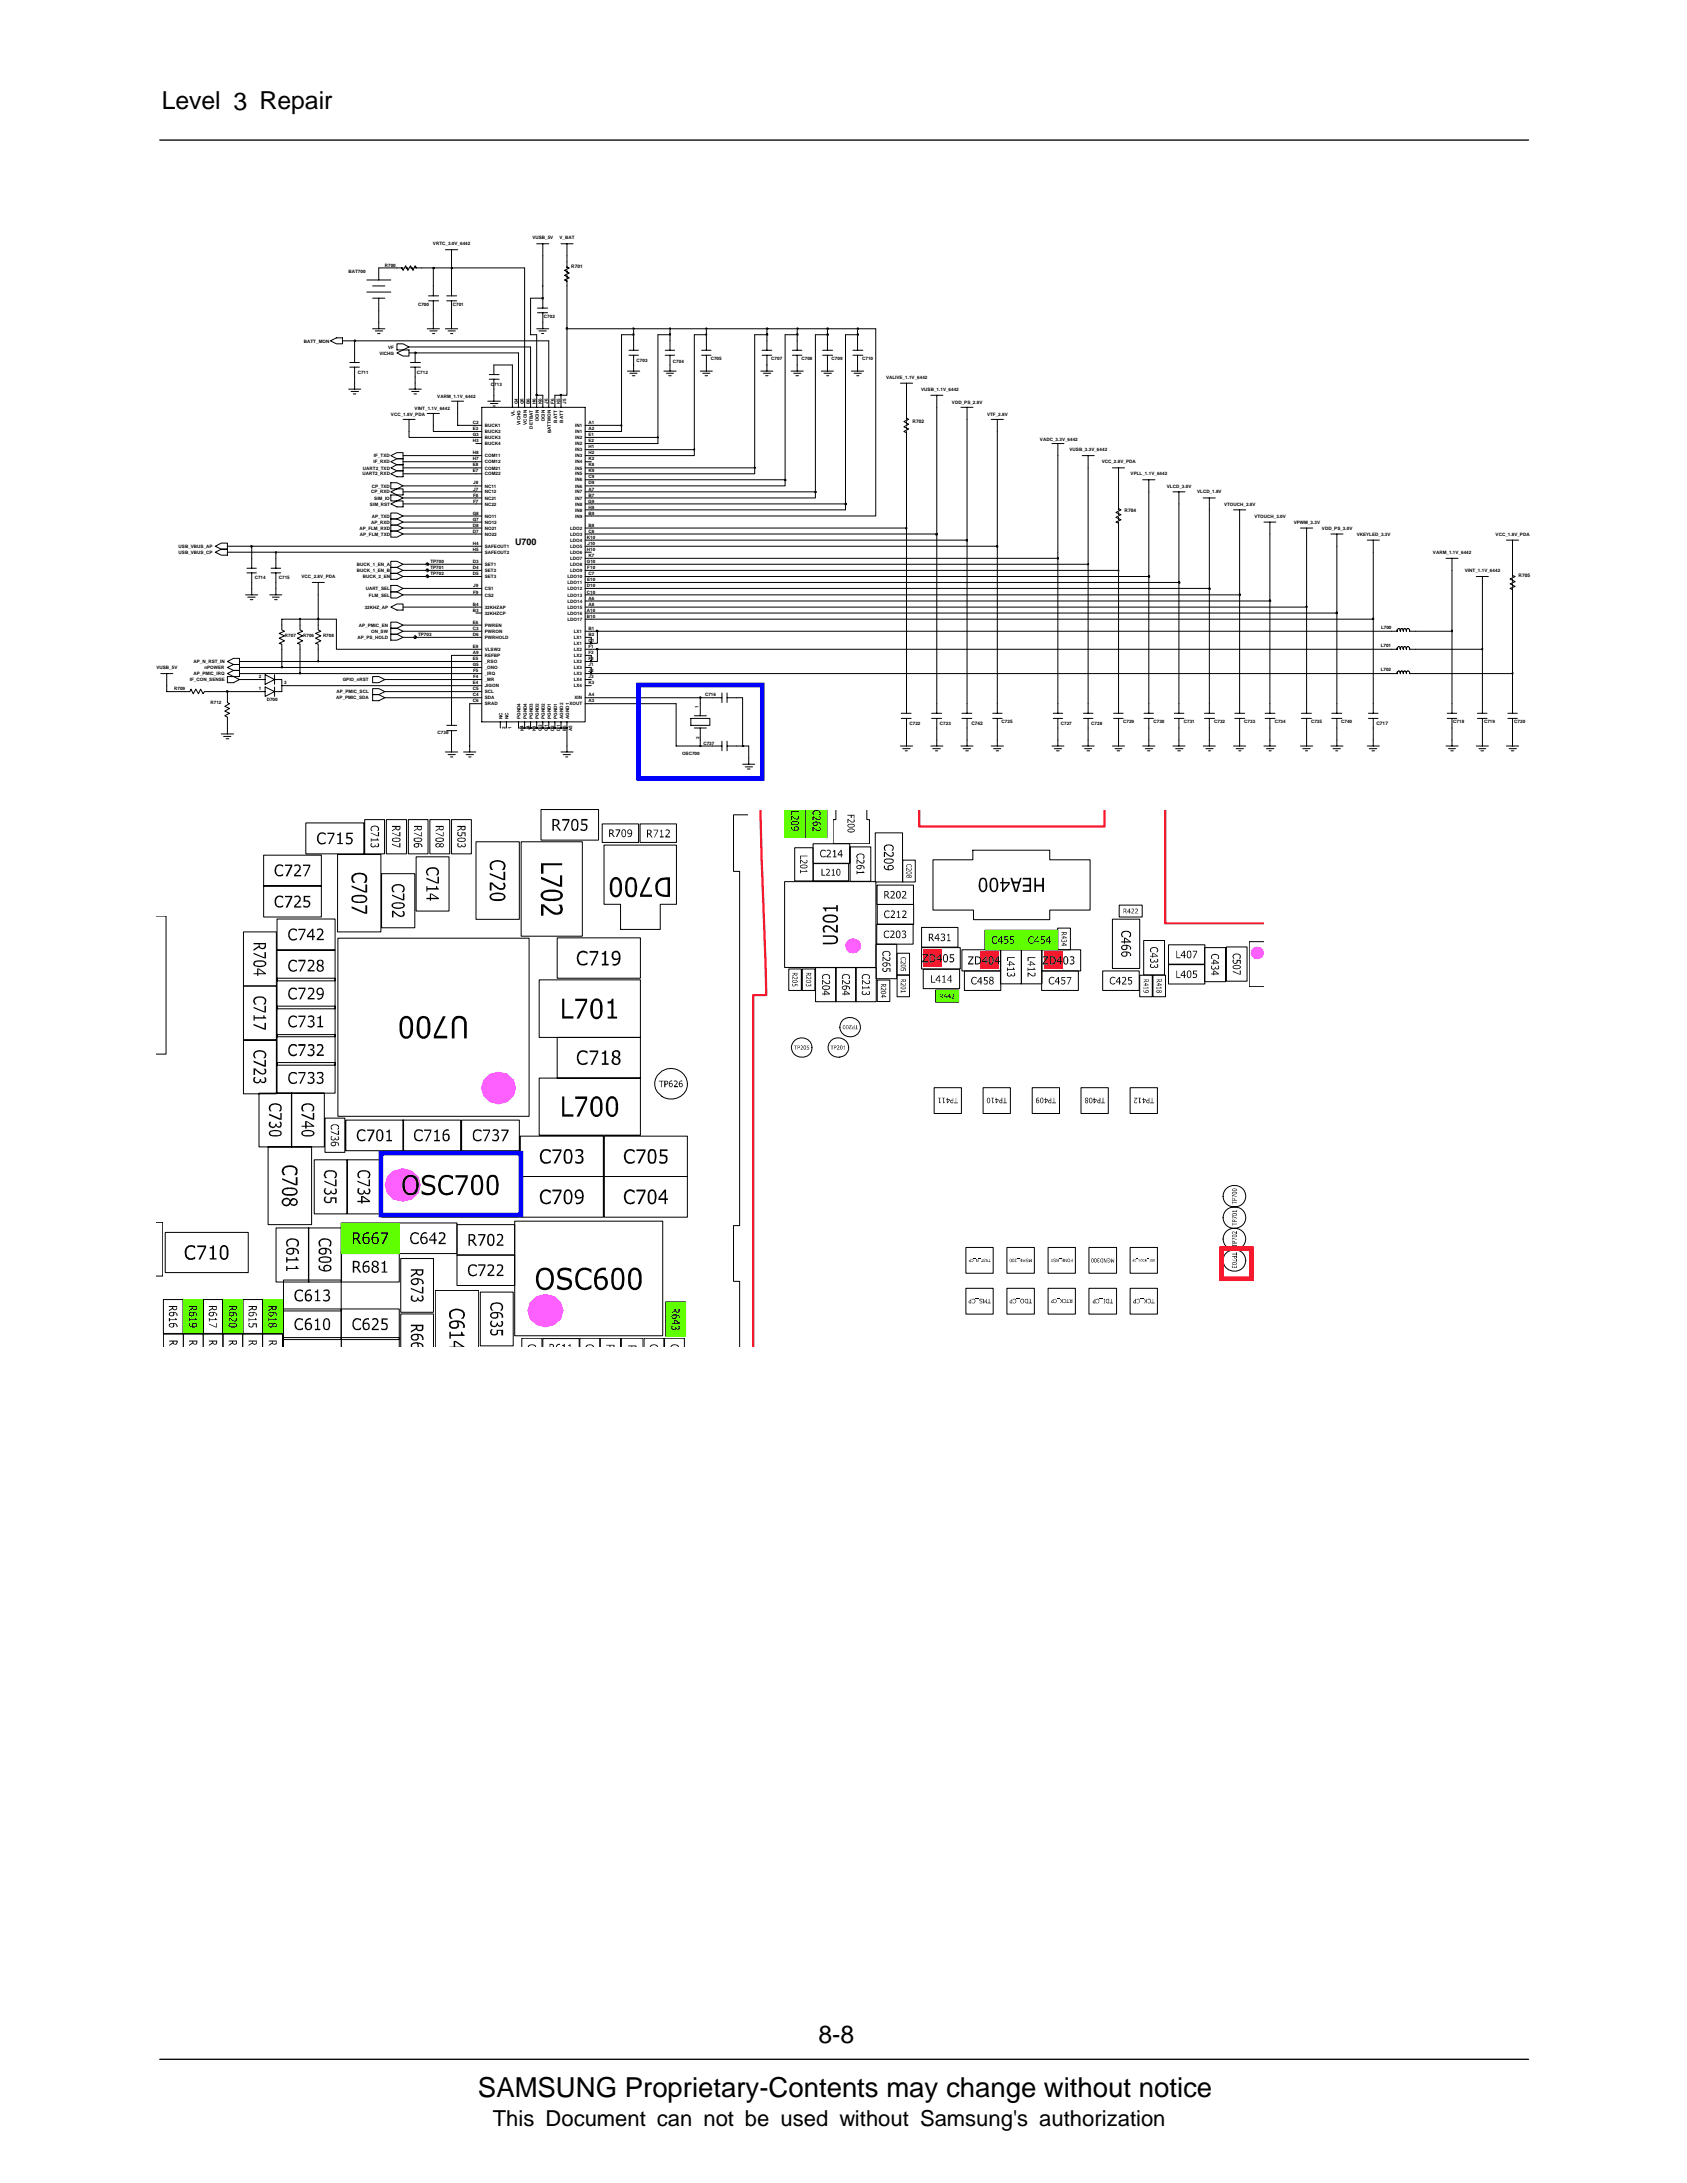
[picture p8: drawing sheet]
<svg xmlns="http://www.w3.org/2000/svg" width="216mm" height="279mm" viewBox="0 0 216 279" stroke-linecap="round" stroke-linejoin="round" font-family="sans-serif">
<defs><g id="words">
<text font-size="3.5" x="61.2" y="268.5">SAMSUNG Proprietary-Contents may change without notice</text>
<g font-size="3.2">
<text x="20.7" y="14">Level 3 Repair</text>
<text x="104.7" y="261.5">8-8</text>
</g>
<text font-size="2.8" x="63.1" y="272.1">This Document can not be used without Samsung's authorization</text>
<text font-size="1.2" x="65.9" y="69.8">U700</text>
<g font-size=".6">
<text x="44.6" y="34.9">BAT700</text>
<text x="49.3" y="34.2">R700</text>
<text x="55.4" y="31.4">VRTC_3.0V_6442</text>
<text x="68.1" y="30.6">VUSB_5V</text>
<text x="71.6" y="30.6">V_BAT</text>
<text x="73.1" y="34.3">R701</text>
<text x="53.5" y="39.1">C700</text>
<text x="58" y="39.1">C701</text>
<text x="69.6" y="40.7">C702</text>
<text x="38.9" y="43.8">BATT_MON</text>
<text x="45.8" y="47.9">C711</text>
<text x="48.6" y="45.4">VICHG</text>
<text x="49.7" y="44.6">VF</text>
<text x="53.4" y="47.9">C712</text>
<text x="81.5" y="46.3">C703</text>
<text x="86.1" y="46.5">C704</text>
<text x="91" y="46.1">C705</text>
<text x="98.7" y="46.1">C707</text>
<text x="102.6" y="46.1">C708</text>
<text x="106.4" y="46.1">C709</text>
<text x="110.3" y="46.1">C710</text>
<text x="50" y="53.3">VCC_1.8V_PDA</text>
<text x="53.1" y="52.5">VINT_1.1V_6442</text>
<text x="56" y="50.9">VARM_1.1V_6442</text>
<text x="62.8" y="49.5">C713</text>
<text x="65.9" y="53.3" transform="rotate(-90 65.9 53.3)">VL</text>
<text x="66.3" y="51.8" transform="rotate(-90 66.3 51.8)">G4</text>
<text x="67" y="51.8" transform="rotate(-90 67 51.8)">G6</text>
<text x="67.8" y="51.7" transform="rotate(-90 67.8 51.7)">B6</text>
<text x="68.6" y="51.7" transform="rotate(-90 68.6 51.7)">H6</text>
<text x="69" y="53.9" transform="rotate(-90 69 53.9)">DCIN</text>
<text x="69.4" y="51.7" transform="rotate(-90 69.4 51.7)">K6</text>
<text x="69.7" y="53.9" transform="rotate(-90 69.7 53.9)">DCIN</text>
<text x="70.1" y="51.7" transform="rotate(-90 70.1 51.7)">J6</text>
<text x="70.9" y="51.7" transform="rotate(-90 70.9 51.7)">F6</text>
<text x="71.7" y="51.7" transform="rotate(-90 71.7 51.7)">K5</text>
<text x="72.5" y="51.7" transform="rotate(-90 72.5 51.7)">J5</text>
<text x="113.4" y="48.5">VALIVE_1.1V_6442</text>
<text x="117.9" y="50">VUSB_1.1V_6442</text>
<text x="121.8" y="51.7">VDD_PS_2.8V</text>
<text x="126.3" y="53.3">VTF_2.8V</text>
<text x="47.8" y="59.3">IF_RXD</text>
<text x="47.9" y="58.5">IF_TXD</text>
<text x="60.5" y="54.3">C2</text>
<text x="60.5" y="58.9">H7</text>
<text x="60.5" y="58.1">H8</text>
<text x="60.5" y="55.8">G3</text>
<text x="60.5" y="56.6">H3</text>
<text x="60.5" y="59.7">E8</text>
<text x="60.5" y="55.1">E3</text>
<text x="62" y="54.7">BUCK1</text>
<text x="62" y="59.3">COM12</text>
<text x="62" y="58.5">COM11</text>
<text x="62" y="56.2">BUCK3</text>
<text x="62" y="55.4">BUCK2</text>
<text x="62" y="57">BUCK4</text>
<text x="66.6" y="54.4" transform="rotate(-90 66.6 54.4)">VICHG</text>
<text x="67.4" y="54.4" transform="rotate(-90 67.4 54.4)">VCOIN</text>
<text x="68.2" y="54.9" transform="rotate(-90 68.2 54.9)">DETBAT</text>
<text x="70.5" y="55.4" transform="rotate(-90 70.5 55.4)">BATTMON</text>
<text x="71.3" y="54.1" transform="rotate(-90 71.3 54.1)">BATT</text>
<text x="72.1" y="54.1" transform="rotate(-90 72.1 54.1)">BATT</text>
<text x="73.6" y="59.3">IN4</text>
<text x="73.6" y="55.4">IN1</text>
<text x="73.6" y="54.7">IN1</text>
<text x="73.6" y="56.2">IN2</text>
<text x="73.6" y="57">IN2</text>
<text x="73.6" y="57.8">IN3</text>
<text x="73.6" y="58.5">IN3</text>
<text x="75.3" y="58.9">K2</text>
<text x="75.3" y="55.1">A2</text>
<text x="75.3" y="59.7">K8</text>
<text x="75.3" y="56.6">E2</text>
<text x="75.3" y="54.3">A1</text>
<text x="75.3" y="55.8">E1</text>
<text x="75.3" y="57.4">H1</text>
<text x="75.3" y="58.1">H2</text>
<text x="116.8" y="54.1">R702</text>
<text x="133.1" y="56.4">VADC_3.3V_6442</text>
<text x="136.9" y="57.8">VUSB_3.3V_6442</text>
<text x="141" y="59.3">VCC_2.8V_PDA</text>
<text x="46.4" y="60.9">UART2_RXD</text>
<text x="46.4" y="60.1">UART2_TXD</text>
<text x="47.3" y="64.7">SIM_RST</text>
<text x="47.5" y="63.2">CP_RXD</text>
<text x="47.6" y="62.4">CP_TXD</text>
<text x="47.9" y="63.9">SIM_IO</text>
<text x="60.5" y="65.9">G8</text>
<text x="60.5" y="60.5">E7</text>
<text x="60.5" y="64.3">F7</text>
<text x="60.5" y="63.6">F8</text>
<text x="60.6" y="62.8">J7</text>
<text x="60.6" y="62">J8</text>
<text x="62" y="64.7">NC22</text>
<text x="62" y="63.9">NC21</text>
<text x="62" y="60.9">COM22</text>
<text x="62" y="60.1">COM21</text>
<text x="62" y="63.2">NC12</text>
<text x="62" y="62.4">NC11</text>
<text x="73.6" y="60.1">IN5</text>
<text x="73.6" y="60.9">IN5</text>
<text x="73.6" y="63.9">IN7</text>
<text x="73.6" y="63.2">IN7</text>
<text x="73.6" y="65.5">IN8</text>
<text x="73.6" y="62.4">IN6</text>
<text x="73.6" y="61.6">IN6</text>
<text x="73.6" y="64.7">IN8</text>
<text x="75.3" y="64.3">G9</text>
<text x="75.3" y="60.5">K9</text>
<text x="75.3" y="63.6">B7</text>
<text x="75.3" y="65.9">B9</text>
<text x="75.3" y="62">D9</text>
<text x="75.3" y="61.2">C9</text>
<text x="75.3" y="62.8">A7</text>
<text x="75.3" y="65.1">H9</text>
<text x="143.9" y="65.5">R704</text>
<text x="144.7" y="60.9">VPLL_1.1V_6442</text>
<text x="149.3" y="62.4">VLCD_3.0V</text>
<text x="153.2" y="63.2">VLCD_1.8V</text>
<text x="156.7" y="64.7">VTOUCH_2.8V</text>
<text x="22.9" y="70.9">USB_VBUS_CP</text>
<text x="22.9" y="70.1">USB_VBUS_AP</text>
<text x="46" y="67.8">AP_FLM_RXD</text>
<text x="46.1" y="68.6">AP_FLM_TXD</text>
<text x="47.5" y="67">AP_RXD</text>
<text x="47.6" y="66.3">AP_TXD</text>
<text x="60.5" y="66.6">G7</text>
<text x="60.5" y="68.2">D7</text>
<text x="60.5" y="67.4">D8</text>
<text x="60.5" y="69.7">H4</text>
<text x="60.5" y="70.5">H5</text>
<text x="62" y="67">NO12</text>
<text x="62" y="68.6">NO22</text>
<text x="62" y="67.8">NO21</text>
<text x="62" y="70.1">SAFEOUT1</text>
<text x="62" y="70.9">SAFEOUT2</text>
<text x="62" y="66.3">NO11</text>
<text x="73" y="71.7">LDO7</text>
<text x="73" y="69.3">LDO4</text>
<text x="73" y="67.8">LDO2</text>
<text x="73" y="68.6">LDO3</text>
<text x="73" y="70.9">LDO6</text>
<text x="73" y="70.1">LDO5</text>
<text x="73.6" y="66.3">IN9</text>
<text x="75.1" y="69">K10</text>
<text x="75.1" y="70.5">H10</text>
<text x="75.2" y="69.7">J10</text>
<text x="75.3" y="71.3">K7</text>
<text x="75.3" y="67.4">B8</text>
<text x="75.3" y="68.2">C8</text>
<text x="160.5" y="66.3">VTOUCH_3.0V</text>
<text x="165.6" y="67">VPWM_3.3V</text>
<text x="169.2" y="67.8">VDD_PS_3.0V</text>
<text x="173.6" y="68.6">VKEYLED_3.3V</text>
<text x="183.4" y="70.9">VARM_1.1V_6442</text>
<text x="191.4" y="68.6">VCC_1.8V_PDA</text>
<text x="32.6" y="74.2">C714</text>
<text x="35.7" y="74.2">C715</text>
<text x="38.6" y="74">VCC_2.8V_PDA</text>
<text x="45.7" y="73.2">BUCK_1_EN_B</text>
<text x="45.7" y="72.4">BUCK_1_EN_A</text>
<text x="46.4" y="74">BUCK_2_EN</text>
<text x="46.7" y="77.9">32KHZ_AP</text>
<text x="46.8" y="75.5">UART_SEL</text>
<text x="47.2" y="76.3">FLM_SEL</text>
<text x="55.1" y="72.8">TP701</text>
<text x="55.1" y="73.6">TP702</text>
<text x="55.1" y="72.1">TP700</text>
<text x="60.5" y="77.5">B4</text>
<text x="60.5" y="72.1">D3</text>
<text x="60.5" y="72.8">D4</text>
<text x="60.5" y="73.6">D5</text>
<text x="60.5" y="76">F9</text>
<text x="60.6" y="75.1">J9</text>
<text x="62" y="76.3">CS2</text>
<text x="62" y="77.9">32KHZAP</text>
<text x="62" y="75.5">CS1</text>
<text x="62" y="72.4">SET1</text>
<text x="62" y="73.2">SET2</text>
<text x="62" y="74">SET3</text>
<text x="72.6" y="74">LDO10</text>
<text x="72.6" y="76.3">LDO13</text>
<text x="72.6" y="77.1">LDO14</text>
<text x="72.6" y="77.9">LDO15</text>
<text x="72.6" y="75.5">LDO12</text>
<text x="72.6" y="74.8">LDO11</text>
<text x="73" y="72.4">LDO8</text>
<text x="73" y="73.2">LDO9</text>
<text x="75.1" y="72.1">G10</text>
<text x="75.1" y="76">C10</text>
<text x="75.1" y="75.1">D10</text>
<text x="75.1" y="74.4">E10</text>
<text x="75.2" y="72.8">F10</text>
<text x="75.3" y="73.6">C7</text>
<text x="75.3" y="76.8">A6</text>
<text x="75.3" y="77.5">A8</text>
<text x="187.5" y="73.2">VINT_1.1V_6442</text>
<text x="194.4" y="73.8">R705</text>
<text x="36.5" y="81.6">R707</text>
<text x="38.8" y="81.6">R706</text>
<text x="41.3" y="81.6">R708</text>
<text x="45.8" y="81.8">AP_PS_HOLD</text>
<text x="45.9" y="80.2">AP_PMIC_EN</text>
<text x="47.5" y="81">ON_SW</text>
<text x="53.5" y="81.3">TP703</text>
<text x="60.5" y="78.3">B3</text>
<text x="60.5" y="80.6">C3</text>
<text x="60.5" y="83.7">A9</text>
<text x="60.5" y="81.4">D6</text>
<text x="60.5" y="79.8">E6</text>
<text x="60.5" y="82.9">E9</text>
<text x="62" y="80.2">PWREN</text>
<text x="62" y="83.3">VLSW2</text>
<text x="62" y="81">PWRON</text>
<text x="62" y="78.7">32KHZCP</text>
<text x="62" y="81.8">PWRHOLD</text>
<text x="72.6" y="79.5">LDO17</text>
<text x="72.6" y="78.7">LDO16</text>
<text x="73.4" y="81.8">LX1</text>
<text x="73.4" y="83.3">LX2</text>
<text x="73.4" y="82.5">LX1</text>
<text x="73.4" y="81">LX1</text>
<text x="75.1" y="79.1">B10</text>
<text x="75.1" y="78.3">A10</text>
<text x="75.3" y="82.9">F1</text>
<text x="75.3" y="81.4">B2</text>
<text x="75.3" y="83.7">F2</text>
<text x="75.3" y="82.1">C1</text>
<text x="75.3" y="80.6">B1</text>
<text x="176.7" y="82.8">L701</text>
<text x="176.7" y="80.6">L700</text>
<text x="20" y="85.6">VUSB_5V</text>
<text x="22.3" y="88.3">R709</text>
<text x="24.3" y="87.2">IF_CON_SENSE</text>
<text x="24.8" y="86.4">AP_PMIC_IRQ</text>
<text x="24.8" y="84.9">AP_N_RST_IN</text>
<text x="26.2" y="85.6">nPOWER</text>
<text x="33.1" y="88.3">1</text>
<text x="33.1" y="86.8">2</text>
<text x="34.1" y="89.7">D700</text>
<text x="36.4" y="87.6">3</text>
<text x="43" y="89.5">AP_PMIC_SDA</text>
<text x="43.1" y="88.7">AP_PMIC_SCL</text>
<text x="43.9" y="87.2">GPIO_nRST</text>
<text x="60.5" y="89.1">C4</text>
<text x="60.5" y="88.3">C5</text>
<text x="60.5" y="89.9">C6</text>
<text x="60.5" y="85.3">G5</text>
<text x="60.5" y="87.6">E4</text>
<text x="60.5" y="84.5">E5</text>
<text x="60.5" y="86.8">F4</text>
<text x="60.5" y="86">F5</text>
<text x="62" y="87.2">_MR</text>
<text x="62" y="86.4">_IRQ</text>
<text x="62" y="88">JIGON</text>
<text x="62" y="84.9">_RSO</text>
<text x="62" y="89.5">SDA</text>
<text x="62" y="88.7">SCL</text>
<text x="62" y="85.6">_ONO</text>
<text x="62" y="84.1">REFBP</text>
<text x="73.4" y="88">LX4</text>
<text x="73.4" y="84.1">LX2</text>
<text x="73.4" y="84.9">LX2</text>
<text x="73.4" y="85.6">LX3</text>
<text x="73.4" y="86.4">LX3</text>
<text x="73.4" y="87.2">LX4</text>
<text x="73.5" y="89.5">XIN</text>
<text x="75.3" y="87.6">K3</text>
<text x="75.3" y="89.9">A3</text>
<text x="75.3" y="84.5">F3</text>
<text x="75.3" y="89.1">A4</text>
<text x="75.3" y="85.3">J1</text>
<text x="75.3" y="86">J2</text>
<text x="75.3" y="86.8">J3</text>
<text x="90.2" y="89.1">C716</text>
<text x="176.7" y="85.9">L702</text>
<text x="26.9" y="90.1">R712</text>
<text x="56" y="94">C736</text>
<text x="62" y="90.3">SRAD</text>
<text x="64.3" y="92" transform="rotate(-90 64.3 92)">NC</text>
<text x="64.7" y="93.3" transform="rotate(-90 64.7 93.3)">2</text>
<text x="65.1" y="92" transform="rotate(-90 65.1 92)">NC</text>
<text x="65.5" y="93.3" transform="rotate(-90 65.5 93.3)">1</text>
<text x="66.6" y="92" transform="rotate(-90 66.6 92)">PGND4</text>
<text x="67" y="93.5" transform="rotate(-90 67 93.5)">K4</text>
<text x="67.4" y="92" transform="rotate(-90 67.4 92)">PGND4</text>
<text x="67.8" y="93.5" transform="rotate(-90 67.8 93.5)">J4</text>
<text x="68.2" y="92" transform="rotate(-90 68.2 92)">PGND3</text>
<text x="68.6" y="93.5" transform="rotate(-90 68.6 93.5)">K1</text>
<text x="69" y="92" transform="rotate(-90 69 92)">PGND2</text>
<text x="69.4" y="93.6" transform="rotate(-90 69.4 93.6)">G2</text>
<text x="69.7" y="92" transform="rotate(-90 69.7 92)">PGND2</text>
<text x="70.1" y="93.6" transform="rotate(-90 70.1 93.6)">G1</text>
<text x="70.5" y="92" transform="rotate(-90 70.5 92)">PGND1</text>
<text x="70.9" y="93.5" transform="rotate(-90 70.9 93.5)">D2</text>
<text x="71.3" y="92" transform="rotate(-90 71.3 92)">PGND1</text>
<text x="71.7" y="93.5" transform="rotate(-90 71.7 93.5)">D1</text>
<text x="72.1" y="92" transform="rotate(-90 72.1 92)">AGND2</text>
<text x="72.5" y="93.5" transform="rotate(-90 72.5 93.5)">B5</text>
<text x="72.9" y="92" transform="rotate(-90 72.9 92)">AGND1</text>
<text x="72.9" y="90.3">XOUT</text>
<text x="73.2" y="93.5" transform="rotate(-90 73.2 93.5)">A5</text>
<text x="89.4" y="90.6" transform="rotate(-90 89.4 90.6)">1</text>
<text x="89.5" y="94.6" transform="rotate(-90 89.5 94.6)">2</text>
<text x="90" y="95.3">C737</text>
<text x="116.4" y="92.8">C722</text>
<text x="120.3" y="92.8">C723</text>
<text x="124.3" y="92.8">C742</text>
<text x="128.2" y="92.6">C725</text>
<text x="135.8" y="92.8">C727</text>
<text x="139.7" y="92.8">C728</text>
<text x="143.7" y="92.6">C729</text>
<text x="147.6" y="92.6">C730</text>
<text x="151.5" y="92.6">C731</text>
<text x="155.4" y="92.6">C732</text>
<text x="159.2" y="92.6">C733</text>
<text x="163.1" y="92.6">C734</text>
<text x="167.8" y="92.6">C735</text>
<text x="171.6" y="92.6">C740</text>
<text x="176.1" y="92.8">C717</text>
<text x="186" y="92.6">C718</text>
<text x="189.9" y="92.6">C719</text>
<text x="193.8" y="92.6">C720</text>
<text x="87.3" y="96.7">OSC700</text>
</g>
</g></defs>
<path d="M20.4 263.6h175.2" fill="none" stroke="#000" stroke-width=".17"/>
<path d="M20.8 265.5h174.8v9h-174.8z" fill="#fff"/>
<path d="M20.4 17.9h175.2" fill="none" stroke="#000" stroke-width=".17"/>
<g fill="none" stroke="#000" stroke-width=".13">
<path d="M46.9 37.4h3.1M46.9 35.8h3.1M47.7 38.2h1.6M47.7 36.6h1.6M48.5 34.3v1.5M48.5 38.2v1.6M50.8 34.3h.8M51.4 34.3l.2 .3 .3-.6 .3 .6 .3-.6 .4 .6 .2-.6 .2 .3h.6M51.9 34.3h.3M52.5 34.3h.4M53.1 34.3h.2M54.8 37.9h1.3"/>
<path d="M54.8 38.5h1.3M55.5 36.6v1.3M55.5 38.5v1.3M57 32h1.6M57.2 37.9h1.2M57.2 38.5h1.2M57.8 36.6v1.3M57.8 38.5v1.3M57.8 32v1.5M68.7 31.2h1.5M68.8 39.4h1.3M69.5 31.2v1.5"/>
<path d="M69.5 38.2v1.2M71.8 31.2h1.5M72.6 34.2l.3 .1-.7 .3 .7 .3-.7 .3 .7 .4-.7 .2 .4 .2v.6M72.6 33.5v.8M72.6 34.6v.3M72.6 35.2v.4M72.6 35.8v.2M72.6 31.2v1.5M42.3 43.6l.8-.4h.7v.8h-.7zM44.6 49.8h1.6M44.8 47h1.2M44.8 46.4h1.2"/>
<path d="M44.9 50.1h1M45.2 50.4h.4M45.4 49v.8M45.4 45.2v1.2M45.4 47v1.3M47.7 42.1h1.6M48 42.4h1M48.3 42.7h.3M48.5 41.3v.8M50 58.3l.8-.4h.8v.8h-.8zM50 59.1l.8-.4h.8v.8h-.8zM50 59.9l.8-.4h.8v.8h-.8z"/>
<path d="M50.8 45.2l.8-.4h.7v.8h-.7zM50.8 44h.8l.7 .4-.7 .4h-.8zM51.6 53.7h1.5M52.3 53.7v1.5M52.3 49.8h1.6M52.5 47h1.3M52.5 46.4h1.3M52.7 50.1h.9M53 50.4h.3M53.1 45.2v1.2M53.1 47v1.3M53.1 49v.8"/>
<path d="M54.7 52.9h1.5M54.7 42.1h1.5M55 42.4h.9M55.4 42.7h.2M55.5 41.3v.8M55.5 52.9v1.5M57 42.1h1.6M57.3 42.4h1M57.7 42.7h.3M57.8 41.3v.8M57.8 51.4h1.5M58.6 51.4v1.5"/>
<path d="M60.9 58.3h.8M60.9 54.4h.8M60.9 55.2h.8M60.9 56h.8M60.9 56.8h.8M60.9 59.1h.8M60.9 59.9h.8M61.7 52.1h13.2v40.3h-13.2zM62.4 51.4h1.6M62.6 48.5h1.3M62.6 47.9h1.3M62.8 51.6h.9"/>
<path d="M63.1 52h.3M63.2 50.6v.8M63.2 46.7v1.2M63.2 48.5v1.3M65.6 51.4v.7M66.4 51.4v.7M67.1 51.4v.7M67.9 51.4v.7M68.7 42.1h1.5M68.7 51.4v.7M68.8 40h1.3M69 42.4h.9"/>
<path d="M69.3 42.7h.3M69.5 40v2.1M69.5 51.4v.7M70.2 51.4v.7M71 51.4v.7M71.8 51.4v.7M74.9 58.3h.8M74.9 52.1v.1M74.9 54.4h.8M74.9 55.2h.8M74.9 56h.8M74.9 56.8h.8"/>
<path d="M74.9 57.6h.8M74.9 59.1h.8M74.9 59.9h.8M80.3 47.5h1.6M80.5 44.8h1.2M80.5 45.5h1.2M80.6 47.8h.9M80.9 48.1h.4M81.1 43.6v1.2M81.1 45.5v2M85 47.5h1.5M85.1 44.8h1.2"/>
<path d="M85.1 45.5h1.2M85.3 47.8h.9M85.6 48.1h.3M85.7 43.6v1.2M85.7 45.5v2M89.6 47.5h1.6M89.8 44.8h1.2M89.8 45.5h1.2M89.9 47.8h.9M90.2 48.1h.4M90.4 43.6v1.2M90.4 45.5v2"/>
<path d="M97.4 47.5h1.5M97.5 44.8h1.3M97.5 45.5h1.3M97.7 47.8h.9M98 48.1h.3M98.1 43.6v1.2M98.1 45.5v2M101.2 47.5h1.6M101.4 44.8h1.2M101.4 45.5h1.2M101.6 47.8h.9M101.9 48.1h.3"/>
<path d="M102 43.6v1.2M102 45.5v2M105.1 47.5h1.6M105.3 44.8h1.3M105.3 45.5h1.3M105.5 47.8h.9M105.8 48.1h.3M105.9 43.6v1.2M105.9 45.5v2M109 47.5h1.5M109.2 44.8h1.2M109.2 45.5h1.2"/>
<path d="M109.3 47.8h.9M109.6 48.1h.3M109.7 43.6v1.2M109.7 45.5v2M115.2 49h1.6M116 53.5l.3 .2-.6 .3 .6 .3-.6 .3 .6 .3-.6 .3 .3 .2v.6M116 49v1.6M116 52.9v.8M116 54v.3M116 54.6v.3M116 55.2v.2M119.1 50.6h1.6"/>
<path d="M119.9 50.6v1.5M123 52.1h1.5M123.8 52.1v1.6M126.9 53.7h1.5M127.6 53.7v1.5M134.6 56.8h1.6M135.4 56.8v1.5M138.5 58.3h1.5M139.3 58.3v1.6M142.4 59.9h1.5M143.2 59.9v1.5M27.6 70.7l.7-.4h.8v.8h-.8z"/>
<path d="M27.6 69.9l.7-.4h.8v.8h-.8zM31.4 76.1h1.6M31.6 73.3h1.2M31.6 72.7h1.2M31.7 76.4h1M32 76.8h.4M32.2 75.3v.8M32.2 71.5v1.2M32.2 73.3v1.2M34.5 76.1h1.6M34.7 73.3h1.2M34.7 72.7h1.2"/>
<path d="M34.9 76.4h.8M35.1 76.8h.4M35.3 71.5v1.2M35.3 73.3v1.2M35.3 75.3v.8M40 74.5h1.5M40.7 74.5v1.6M50 66.4v-.7h.8l.8 .3-.8 .4M50 67.2h.8l.8 .4-.8 .4h-.8zM50 60.6l.8-.3h.8v.7h-.8zM50 66.4h.8M50 74.9h.8l.8 .4-.8 .5h-.8z"/>
<path d="M50 77.7l.8-.4h.8v.8h-.8zM50 63.4h.8l.8 .3-.8 .4h-.8zM50 64.5l.8-.4h.8v.8h-.8zM50 61.8h.8l.8 .4-.8 .4h-.8zM50 71.8h.8l.8 .4-.8 .4h-.8zM50 79.6h.8l.8 .4-.8 .4h-.8zM50 66.4v.8h.8l.8-.4-.8-.4M50 72.6h.8l.8 .4-.8 .4h-.8zM50 75.8h.8l.8 .3-.8 .4h-.8zM50 62.9l.8-.3h.8v.8h-.8zM50 68h.8l.8 .3-.8 .4h-.8zM50 73.4h.8l.8 .4-.8 .3h-.8z"/>
<path d="M60.9 68.3h.8M60.9 60.6h.8M60.9 62.2h.8M60.9 62.9h.8M60.9 63.7h.8M60.9 64.5h.8M60.9 66h.8M60.9 67.6h.8M60.9 69.9h.8M60.9 70.7h.8M60.9 72.2h.8M60.9 73h.8"/>
<path d="M60.9 73.8h.8M60.9 75.3h.8M60.9 76.1h.8M60.9 77.7h.8M60.9 78.5h.8M60.9 66.8h.8M74.9 69.1h.8M74.9 71.5h.8M74.9 65.3h.8M74.9 68.3h.8M74.9 60.6h.8M74.9 61.4h.8"/>
<path d="M74.9 62.2h.8M74.9 62.9h.8M74.9 63.7h.8M74.9 64.5h.8M74.9 66h.8M74.9 67.6h.8M74.9 69.9h.8M74.9 70.7h.8M74.9 72.2h.8M74.9 73h.8M74.9 73.8h.8M74.9 74.5h.8"/>
<path d="M74.9 75.3h.8M74.9 76.1h.8M74.9 76.9h.8M74.9 77.7h.8M74.9 78.5h.8M74.9 79.2h.8M143.2 65.1l.3 .2-.7 .3 .7 .3-.7 .3 .7 .3-.7 .3 .4 .2v.6M143.2 64.5v.8M143.2 65.6v.3M143.2 66.2v.3M143.2 66.8v.2M146.2 61.4h1.6"/>
<path d="M147 61.4v1.5M150.1 62.9h1.6M150.9 62.9v1.6M154 63.7h1.5M154.8 63.7v1.6M157.9 65.3h1.5M158.6 65.3v1.5M161.8 66.8h1.5M162.5 66.8v1.5M166.4 67.6h1.6M167.2 67.6v1.5M170.3 68.3h1.6"/>
<path d="M171.1 68.3v1.6M175 69.1h1.5M175.7 69.1v1.6M185.1 71.5h1.5M185.8 71.5v1.5M188.9 73.8h1.6M189.7 73.8v1.5M192.8 69.1h1.6M193.6 73v.7l.3 .1-.6 .3 .6 .3-.6 .3 .6 .4-.6 .2 .3 .2v.6M193.6 73.7v.1M193.6 74.1v.3M193.6 74.7v.4"/>
<path d="M193.6 75.3v.2M193.6 69.1v1.6M20.6 86.2h1.5M21.3 86.2v1.6M23.7 88.5h.6l.1-.3 .3 .6 .4-.6 .3 .6 .3-.6 .3 .6 .2-.3h.6M28.3 93.9h1.6M28.6 94.3h.9M28.9 94.6h.4M29.1 86.2l.8-.4h.7v.8h-.7zM29.1 89.3v.6l.3 .2-.6 .3 .6 .3-.6 .3 .6 .3-.6 .3 .3 .2v.6M29.1 86.6h.8l.7 .4-.7 .4h-.8zM29.1 85.4l.8-.4h.7v.8h-.7z"/>
<path d="M29.1 84.7l.8-.4h.7v.7h-.7zM29.1 93.2v.7M33 87h.9M33 88.5h.9M33.9 87.9l1.2 .6-1.2 .6zM33.9 86.4l1.2 .6-1.2 .6zM35.1 87h1v1.5h-1M35.1 86.4v1.2M35.1 87.9v1.2M36.1 80v.6l.3 .2-.7 .3 .7 .3-.7 .3 .7 .3-.7 .3 .4 .1v.7M36.1 87.8h.8M38.4 80v.6l.3 .2-.6 .3 .6 .3-.6 .3 .6 .3-.6 .3 .3 .1v.7"/>
<path d="M40.7 80v.6l.4 .2-.7 .3 .7 .3-.7 .3 .7 .3-.7 .3 .3 .1v.7M47.7 86.6h.8l.8 .4-.8 .4h-.8zM47.7 88.9h.8l.8 .4-.8 .4h-.8zM47.7 88.1h.8l.8 .4-.8 .4h-.8zM50 81.2h.8l.8 .4-.8 .3h-.8zM50 80.4h.8l.8 .4-.8 .4h-.8zM57 96.2h1.6M57.2 93.5h1.2M57.2 92.8h1.2M57.3 96.6h1M57.7 96.9h.3M57.8 91.6v1.2"/>
<path d="M57.8 93.5v2.7M59.3 96.2h1.6M59.6 96.6h1M60 96.9h.3M60.1 90.1v6.1M60.9 86.2h.8M60.9 80.8h.8M60.9 81.6h.8M60.9 83.1h.8M60.9 83.9h.8M60.9 84.7h.8M60.9 85.4h.8"/>
<path d="M60.9 87h.8M60.9 87.8h.8M60.9 89.3h.8M60.9 90.1h.8M60.9 80h.8M60.9 88.5h.8M64 92.4v.8M64.8 92.4v.8M66.4 92.4v.8M67.1 92.4v.8M67.9 92.4v.8M68.7 92.4v.8"/>
<path d="M69.5 92.4v.8M70.2 92.4v.8M71 92.4v.8M71.8 96.2h1.5M71.8 92.4v.8M72.1 96.6h.9M72.4 96.9h.3M72.6 92.4v3.8M74.9 86.2h.8M74.9 80.8h.8M74.9 81.6h.8M74.9 82.3h.8"/>
<path d="M74.9 83.1h.8M74.9 83.9h.8M74.9 84.7h.8M74.9 85.4h.8M74.9 87h.8M74.9 87.8h.8M74.9 89.3h.8M74.9 90.1h.8M86.5 90.1v5.4h3.1M88.4 91.9h2.4v.9h-2.4zM88.9 91.6h1.5M88.9 93.2h1.5"/>
<path d="M89.6 90.1v1.5M89.6 93.2v1.5M91.2 95.5h1.2M91.2 89.3h1.2M92.4 88.7v1.2M92.4 94.9v1.2M93 95.5h1.3M93 89.3h1.3M93 88.7v1.2M93 94.9v1.2M95 97.8h1.6M95.4 98.1h.9"/>
<path d="M95.7 98.4h.3M95.8 95.5v2.3M115.2 95.5h1.6M115.3 91.9h1.3M115.3 91.3h1.3M115.5 95.8h1M115.8 96.1h.3M116 90.1v1.2M116 91.9v1.3M116 94.7v.8M119.1 95.5h1.6M119.2 91.9h1.3"/>
<path d="M119.2 91.3h1.3M119.4 95.8h.9M119.7 96.1h.3M119.9 90.1v1.2M119.9 91.9v1.3M119.9 94.7v.8M123 95.5h1.5M123.1 91.9h1.3M123.1 91.3h1.3M123.3 95.8h.9M123.6 96.1h.3M123.8 90.1v1.2"/>
<path d="M123.8 91.9v1.3M123.8 94.7v.8M126.9 95.5h1.5M127 91.9h1.2M127 91.3h1.2M127.1 95.8h1M127.5 96.1h.3M127.6 90.1v1.2M127.6 91.9v1.3M127.6 94.7v.8M134.6 95.5h1.6M134.8 91.9h1.2"/>
<path d="M134.8 91.3h1.2M134.9 95.8h.9M135.2 96.1h.4M135.4 90.1v1.2M135.4 91.9v1.3M135.4 94.7v.8M138.5 95.5h1.5M138.7 91.9h1.2M138.7 91.3h1.2M138.8 95.8h.9M139.1 96.1h.3M139.3 90.1v1.2"/>
<path d="M139.3 91.9v1.3M139.3 94.7v.8M142.4 95.5h1.5M142.5 91.9h1.2M142.5 91.3h1.2M142.7 95.8h.9M143 96.1h.3M143.2 90.1v1.2M143.2 91.9v1.3M143.2 94.7v.8M146.2 95.5h1.6M146.4 91.9h1.2"/>
<path d="M146.4 91.3h1.2M146.6 95.8h.9M146.9 96.1h.3M147 90.1v1.2M147 91.9v1.3M147 94.7v.8M150.1 95.5h1.6M150.3 91.9h1.2M150.3 91.3h1.2M150.5 95.8h.9M150.7 96.1h.4M150.9 90.1v1.2"/>
<path d="M150.9 91.9v1.3M150.9 94.7v.8M154 95.5h1.5M154.2 91.9h1.2M154.2 91.3h1.2M154.3 95.8h1M154.7 96.1h.2M154.8 90.1v1.2M154.8 91.9v1.3M154.8 94.7v.8M157.9 95.5h1.5M158 91.9h1.3"/>
<path d="M158 91.3h1.3M158.2 95.8h.9M158.5 96.1h.3M158.6 90.1v1.2M158.6 91.9v1.3M158.6 94.7v.8M161.8 95.5h1.5M161.9 91.9h1.3M161.9 91.3h1.3M162.1 95.8h.9M162.4 96.1h.3M162.5 90.1v1.2"/>
<path d="M162.5 91.9v1.3M162.5 94.7v.8M166.4 95.5h1.6M166.6 91.9h1.2M166.6 91.3h1.2M166.7 95.8h1M167.1 96.1h.2M167.2 90.1v1.2M167.2 91.9v1.3M167.2 94.7v.8M170.3 95.5h1.6M170.4 91.9h1.3"/>
<path d="M170.4 91.3h1.3M170.6 95.8h.9M170.9 96.1h.3M171.1 90.1v1.2M171.1 91.9v1.3M171.1 94.7v.8M175 95.5h1.5M175.1 91.9h1.3M175.1 91.3h1.3M175.2 95.8h1M175.6 96.1h.3M175.7 94.7v.8"/>
<path d="M175.7 90.1v1.2M175.7 91.9v1.3M178.1 86.2h.7M178.1 80.8h.7M178.1 83.1h.7M179.2 86.2a.23 .23 0 0 0-.2-.3 .23 .23 0 0 0-.2 .3M179.2 83.1a.22 .22 0 0 0-.1-.3 .22 .22 0 0 0-.3 .2v.1M179.6 83.1a.23 .23 0 0 0-.2-.3 .23 .23 0 0 0-.2 .3M179.6 86.2v-.1a.22 .22 0 0 0-.1-.2 .22 .22 0 0 0-.3 .1v.2M180 86.2v-.1a.22 .22 0 0 0-.2-.2 .22 .22 0 0 0-.2 .1v.2M180 83.1a.23 .23 0 0 0-.2-.3 .23 .23 0 0 0-.2 .3M180.4 86.2v-.1a.23 .23 0 0 0-.2-.2 .23 .23 0 0 0-.2 .1v.2"/>
<path d="M180.4 80.8v-.1a.23 .23 0 0 0-.2-.2 .23 .23 0 0 0-.2 .1v.2a.22 .22 0 0 0-.2-.3 .22 .22 0 0 0-.2 .3 .22 .22 0 0 0-.2-.3 .22 .22 0 0 0-.2 .3 .23 .23 0 0 0-.2-.3 .23 .23 0 0 0-.2 .3M180.4 83.1a.23 .23 0 0 0-.2-.3 .23 .23 0 0 0-.2 .3M180.4 86.2h.8M180.4 80.8h.8M180.4 83.1h.8M185.1 95.5h1.5M185.2 91.9h1.2M185.2 91.3h1.2M185.4 95.8h.9M185.7 96.1h.3M185.8 90.1v1.2M185.8 91.9v1.3"/>
<path d="M185.8 94.7v.8M188.9 95.5h1.6M189.1 91.9h1.2M189.1 91.3h1.2M189.3 95.8h.8M189.5 96.1h.4M189.7 90.1v1.2M189.7 91.9v1.3M189.7 94.7v.8M192.8 95.5h1.6M193 91.9h1.2M193 91.3h1.2"/>
<path d="M193.1 95.8h1M193.4 96.1h.3M193.6 90.1v1.2M193.6 91.9v1.3M193.6 94.7v.8"/>
<circle cx="54.7" cy="72.2" r=".17"/>
<circle cx="54.7" cy="73.8" r=".16"/>
<circle cx="54.7" cy="73" r=".16"/>
<circle cx="53.1" cy="81.6" r=".17"/>
</g>
<path d="M89.6 95.4h.1v.1h-.1z" fill="#c2c2c2"/>
<path d="M89.6 95.4h.1v.1h-.1zM89.6 94.7v.8h1.6M94.3 95.5h.7" fill="none" stroke="#000" stroke-width=".13"/>
<path d="M95 95.4h.2v.1h-.2z" fill="#c2c2c2"/>
<g fill="none" stroke="#000" stroke-width=".13">
<path d="M29.1 92.4v.8M66.4 93.2h.7M95 95.4h.2v.1h-.2zM95 89.3v6.2h.8M116 93.2v1.5M119.9 93.2v1.5M123.8 93.2v1.5M127.6 93.2v1.5M135.4 93.2v1.5M139.3 93.2v1.5M143.2 93.2v1.5M147 93.2v1.5"/>
<path d="M150.9 93.2v1.5M154.8 93.2v1.5M158.6 93.2v1.5M162.5 93.2v1.5M167.2 93.2v1.5M171.1 93.2v1.5M175.7 93.2v1.5M185.8 93.2v1.5M189.7 93.2v1.5M193.6 93.2v1.5"/>
</g>
<path d="M67 93.1h.2v.1h-.2z" fill="#c2c2c2"/>
<path d="M67 93.1h.2v.1h-.2zM67.1 93.2h.8" fill="none" stroke="#000" stroke-width=".13"/>
<path d="M67.8 93.1h.2v.1h-.2z" fill="#c2c2c2"/>
<path d="M67.8 93.1h.2v.1h-.2zM67.9 93.2h.8" fill="none" stroke="#000" stroke-width=".13"/>
<path d="M68.6 93.1h.1v.1h-.1z" fill="#c2c2c2"/>
<path d="M68.6 93.1h.1v.1h-.1zM68.7 93.2h.8" fill="none" stroke="#000" stroke-width=".13"/>
<path d="M69.4 93.1h.1v.1h-.1z" fill="#c2c2c2"/>
<path d="M69.4 93.1h.1v.1h-.1zM69.5 93.2h.7" fill="none" stroke="#000" stroke-width=".13"/>
<path d="M70.1 93.1h.2v.1h-.2z" fill="#c2c2c2"/>
<path d="M70.1 93.1h.2v.1h-.2zM70.2 93.2h.8" fill="none" stroke="#000" stroke-width=".13"/>
<path d="M70.9 93.1h.2v.1h-.2z" fill="#c2c2c2"/>
<path d="M70.9 93.1h.2v.1h-.2zM71 93.2h.8" fill="none" stroke="#000" stroke-width=".13"/>
<path d="M71.7 93.1h.1v.1h-.1z" fill="#c2c2c2"/>
<path d="M71.7 93.1h.1v.1h-.1zM71.8 93.2h.8" fill="none" stroke="#000" stroke-width=".13"/>
<path d="M72.5 93.1h.1v.1h-.1z" fill="#c2c2c2"/>
<g fill="none" stroke="#000" stroke-width=".13">
<path d="M116 67.6v22.5M119.9 68.3v21.8M123.8 69.1v21M127.6 69.9v20.2M135.4 71.5v18.6M139.3 72.2v17.9M143.2 73v17.1M147 73.8v16.3M150.9 74.5v15.6M154.8 75.3v14.8M158.6 76.1v14M162.5 76.9v13.2"/>
<path d="M167.2 77.7v12.4M171.1 78.5v11.6M175.7 79.2v10.9M29.1 88.5v.8M49.3 89.3h11.6M57.8 83.9v7.7M60.1 90.1h.8M72.5 93.1h.1v.1h-.1zM75.7 90.1h10.8M75.7 89.3h13.9v.8M185.8 80.8v9.3M189.7 83.1v7"/>
<path d="M193.6 86.2v3.9"/>
</g>
<path d="M89.6 89.2h.1v.1h-.1z" fill="#c2c2c2"/>
<path d="M21.3 87.8v.7h2.4M26.8 88.5h2.3M89.6 89.2h.1v.1h-.1zM89.6 89.3h1.6M94.3 89.3h.7" fill="none" stroke="#000" stroke-width=".13"/>
<path d="M29 88.4h.2v.2h-.2z" fill="#c2c2c2"/>
<path d="M29 88.4h.2v.2h-.2zM29.1 88.5h3.9M30.6 87h2.4M30.6 86.2h7.8M36.9 87.8h24M49.3 88.5h11.6M49.3 87h11.6" fill="none" stroke="#000" stroke-width=".13"/>
<path d="M38.4 86.1h.1v.2h-.1z" fill="#c2c2c2"/>
<path d="M38.4 86.1h.1v.2h-.1zM38.4 83.1v3.1h22.5" fill="none" stroke="#000" stroke-width=".13"/>
<path d="M75.5 86.1h.2v.2h-.2z" fill="#c2c2c2"/>
<path d="M75.5 86.1h.2v.2h-.2zM75.7 85.4v.8h102.4M181.2 86.2h12.4" fill="none" stroke="#000" stroke-width=".13"/>
<path d="M193.5 86.1h.1v.2h-.1z" fill="#c2c2c2"/>
<path d="M193.6 76.1v10.1M30.6 85.4h5.5M193.5 86.1h.1v.2h-.1z" fill="none" stroke="#000" stroke-width=".13"/>
<path d="M36 85.3h.1v.2h-.1z" fill="#c2c2c2"/>
<path d="M30.6 84.7h10.1M36 85.3h.1v.2h-.1zM36.1 83.1v2.3h24.8" fill="none" stroke="#000" stroke-width=".13"/>
<path d="M40.7 84.6h.1v.1h-.1z" fill="#c2c2c2"/>
<path d="M40.7 84.6h.1v.1h-.1zM40.7 83.1v1.6h20.2" fill="none" stroke="#000" stroke-width=".13"/>
<path d="M75.5 84.6h.2v.1h-.2z" fill="#c2c2c2"/>
<path d="M43.1 79.2v3.9h17.8M57.8 83.9h3.1M75.5 84.6h.2v.1h-.2zM75.7 83.1h.8v1.6h-.8v-.8" fill="none" stroke="#000" stroke-width=".13"/>
<path d="M76.3 83h.2v.2h-.2z" fill="#c2c2c2"/>
<path d="M76.3 83h.2v.2h-.2zM76.5 83.1h101.6M181.2 83.1h8.5" fill="none" stroke="#000" stroke-width=".13"/>
<path d="M189.7 83h.1v.2h-.1z" fill="#c2c2c2"/>
<path d="M189.7 75.3v7.8M189.7 83h.1v.2h-.1z" fill="none" stroke="#000" stroke-width=".13"/>
<path d="M75.5 82.2h.2v.2h-.2z" fill="#c2c2c2"/>
<path d="M51.6 81.6h1.5M75.5 82.2h.2v.2h-.2zM76.5 80.8v1.5h-.8v-.7" fill="none" stroke="#000" stroke-width=".13"/>
<path d="M53.1 81.4h.1v.2h-.1z" fill="#c2c2c2"/>
<path d="M51.6 80.8h9.3M53.1 81.4h.1v.2h-.1zM53.1 81.6h7.8M75.7 80.8h.8" fill="none" stroke="#000" stroke-width=".13"/>
<path d="M76.3 80.7h.2v.2h-.2z" fill="#c2c2c2"/>
<path d="M76.3 80.7h.2v.2h-.2zM76.5 80.8h101.6M181.2 80.8h4.6" fill="none" stroke="#000" stroke-width=".13"/>
<path d="M185.8 80.7h.1v.2h-.1z" fill="#c2c2c2"/>
<path d="M40.7 79.2v.8M185.8 73v7.8M36.1 80v-.8h2.3v.8M51.6 80h9.3M185.8 80.7h.1v.2h-.1z" fill="none" stroke="#000" stroke-width=".13"/>
<path d="M38.4 79.1h.1v.2h-.1z" fill="#c2c2c2"/>
<path d="M38.4 79.1h.1v.2h-.1zM38.4 79.2h2.3" fill="none" stroke="#000" stroke-width=".13"/>
<path d="M40.7 79.1h.1v.2h-.1z" fill="#c2c2c2"/>
<path d="M40.7 79.1h.1v.2h-.1zM40.7 76.1v3.1h2.4M75.7 79.2h100" fill="none" stroke="#000" stroke-width=".13"/>
<path d="M175.6 79.1h.2v.2h-.2z" fill="#c2c2c2"/>
<path d="M75.7 78.5h95.4M175.6 79.1h.2v.2h-.2zM175.7 70.7v8.5" fill="none" stroke="#000" stroke-width=".13"/>
<path d="M171 78.4h.2v.1h-.2z" fill="#c2c2c2"/>
<path d="M51.6 77.7h9.3M75.7 77.7h91.5M171 78.4h.2v.1h-.2zM171.1 69.9v8.6" fill="none" stroke="#000" stroke-width=".13"/>
<path d="M167.1 77.6h.2v.1h-.2z" fill="#c2c2c2"/>
<path d="M75.7 76.9h86.8M167.1 77.6h.2v.1h-.2zM167.2 69.1v8.6" fill="none" stroke="#000" stroke-width=".13"/>
<path d="M162.5 76.8h.1v.2h-.1z" fill="#c2c2c2"/>
<path d="M51.6 76.1h9.3M75.7 76.1h82.9M162.5 76.8h.1v.2h-.1zM162.5 68.3v8.6" fill="none" stroke="#000" stroke-width=".13"/>
<path d="M158.6 76h.1v.2h-.1z" fill="#c2c2c2"/>
<path d="M32.2 74.5v.8M35.3 74.5v.8M51.6 75.3h9.3M75.7 75.3h79.1M158.6 76h.1v.2h-.1zM158.6 66.8v9.3" fill="none" stroke="#000" stroke-width=".13"/>
<path d="M154.7 75.3h.2v.1h-.2z" fill="#c2c2c2"/>
<path d="M75.7 74.5h75.2M154.7 75.3h.2v.1h-.2zM154.8 65.3v10" fill="none" stroke="#000" stroke-width=".13"/>
<path d="M150.8 74.5h.2v.2h-.2z" fill="#c2c2c2"/>
<path d="M51.6 73.8h3.1M150.8 74.5h.2v.2h-.2zM150.9 64.5v10" fill="none" stroke="#000" stroke-width=".13"/>
<path d="M54.6 73.7h.2v.2h-.2z" fill="#c2c2c2"/>
<path d="M54.6 73.7h.2v.2h-.2zM54.7 73.8h6.2M75.7 73.8h71.3" fill="none" stroke="#000" stroke-width=".13"/>
<path d="M147 73.7h.1v.2h-.1z" fill="#c2c2c2"/>
<path d="M51.6 73h3.1M147 73.7h.1v.2h-.1zM147 62.9v10.9" fill="none" stroke="#000" stroke-width=".13"/>
<path d="M54.6 73h.2v.1h-.2z" fill="#c2c2c2"/>
<path d="M54.6 73h.2v.1h-.2zM54.7 73h6.2M75.7 73h67.5" fill="none" stroke="#000" stroke-width=".13"/>
<path d="M143.1 73h.1v.1h-.1z" fill="#c2c2c2"/>
<path d="M51.6 72.2h3.1M143.1 73h.1v.1h-.1zM143.2 67.6v5.4M193.6 70.7v2.3" fill="none" stroke="#000" stroke-width=".13"/>
<path d="M54.6 72.2h.2v.1h-.2z" fill="#c2c2c2"/>
<path d="M54.6 72.2h.2v.1h-.2zM54.7 72.2h6.2M75.7 72.2h63.6" fill="none" stroke="#000" stroke-width=".13"/>
<path d="M139.2 72.2h.1v.1h-.1z" fill="#c2c2c2"/>
<path d="M139.3 59.9v12.3M32.2 69.9v1.6M35.3 70.7v.8M75.7 71.5h59.7M139.2 72.2h.1v.1h-.1z" fill="none" stroke="#000" stroke-width=".13"/>
<path d="M135.3 71.4h.1v.2h-.1z" fill="#c2c2c2"/>
<path d="M29.1 70.7h6.2M135.3 71.4h.1v.2h-.1zM135.4 70.7v.8" fill="none" stroke="#000" stroke-width=".13"/>
<path d="M35.2 70.6h.2v.2h-.2z" fill="#c2c2c2"/>
<path d="M135.4 58.3v12.4M29.1 69.9h3.1M35.2 70.6h.2v.2h-.2zM35.3 70.7h25.6" fill="none" stroke="#000" stroke-width=".13"/>
<path d="M32.1 69.8h.2v.2h-.2z" fill="#c2c2c2"/>
<path d="M32.1 69.8h.2v.2h-.2zM32.2 69.9h28.7M75.7 69.9h51.9" fill="none" stroke="#000" stroke-width=".13"/>
<path d="M127.5 69.8h.2v.2h-.2z" fill="#c2c2c2"/>
<path d="M127.6 55.2v14.7M75.7 69.1h48.1M127.5 69.8h.2v.2h-.2z" fill="none" stroke="#000" stroke-width=".13"/>
<path d="M123.7 69.1h.1v.2h-.1z" fill="#c2c2c2"/>
<path d="M123.8 53.7v15.4M51.6 68.3h9.3M75.7 68.3h44.2M123.7 69.1h.1v.2h-.1z" fill="none" stroke="#000" stroke-width=".13"/>
<path d="M119.8 68.3h.2v.2h-.2z" fill="#c2c2c2"/>
<path d="M119.9 52.1v16.2M51.6 67.6h9.3M75.7 67.6h40.3M119.8 68.3h.2v.2h-.2z" fill="none" stroke="#000" stroke-width=".13"/>
<path d="M115.9 67.5h.2v.2h-.2z" fill="#c2c2c2"/>
<path d="M112.1 42.1v23.9h-36.4M116 56v11.6M51.6 66.8h9.3M51.6 66h9.3M51.6 64.5h9.3M75.7 64.5h32.5v.8h-32.5M115.9 67.5h.2v.2h-.2z" fill="none" stroke="#000" stroke-width=".13"/>
<path d="M108.1 64.4h.2v.2h-.2z" fill="#c2c2c2"/>
<path d="M108.2 42.8v21.7M51.6 63.7h9.3M51.6 62.9h9.3M75.7 62.9h28.7v.8h-28.7M108.1 64.4h.2v.2h-.2zM143.2 61.4v3.1" fill="none" stroke="#000" stroke-width=".13"/>
<path d="M104.3 62.9h.2v.2h-.2z" fill="#c2c2c2"/>
<path d="M104.4 42.8v20.1M51.6 62.2h9.3M75.7 61.4h24.8v.8h-24.8M104.3 62.9h.2v.2h-.2z" fill="none" stroke="#000" stroke-width=".13"/>
<path d="M100.4 61.4h.2v.1h-.2z" fill="#c2c2c2"/>
<path d="M51.6 59.9h9.3M75.7 59.9h20.9v.7h-20.9M100.5 42.8v18.6M51.6 60.6h9.3M100.4 61.4h.2v.1h-.2z" fill="none" stroke="#000" stroke-width=".13"/>
<path d="M96.5 59.8h.2v.1h-.2z" fill="#c2c2c2"/>
<path d="M51.6 59.1h9.3M51.6 58.3h9.3M75.7 57.6h13.2v.7h-13.2M96.5 59.8h.2v.1h-.2zM96.6 42.8v17.1" fill="none" stroke="#000" stroke-width=".13"/>
<path d="M88.8 57.5h.1v.1h-.1z" fill="#c2c2c2"/>
<path d="M52.3 55.2v.8h8.6M75.7 56h8.5v.8h-8.5M88.8 57.5h.1v.1h-.1zM88.9 42.8v14.8" fill="none" stroke="#000" stroke-width=".13"/>
<path d="M84.1 55.9h.1v.1h-.1z" fill="#c2c2c2"/>
<path d="M55.5 54.4v.8h5.4M58.6 52.9v1.5h2.3M75.7 54.4h3.8v.8h-3.8M84.1 55.9h.1v.1h-.1zM84.2 42.8v13.2" fill="none" stroke="#000" stroke-width=".13"/>
<path d="M79.4 54.4h.2v.1h-.2z" fill="#c2c2c2"/>
<g fill="none" stroke="#000" stroke-width=".13">
<path d="M67.1 34.3v17.1M63.2 49.8v.8M65.6 46.7v4.7M66.4 45.2v6.2M67.9 44.4v7M68.7 50.6v.8M69.5 50.6v.8M70.2 43.6v7.8M71 50.6v.8M71.8 50.6v.8M79.4 54.4h.2v.1h-.2zM79.5 42.8v11.6"/>
<path d="M116 50.6v2.3"/>
</g>
<path d="M68.6 50.5h.1v.1h-.1z" fill="#c2c2c2"/>
<path d="M68.6 50.5h.1v.1h-.1zM68.7 42.8v7.8h.8M71 50.6h.8" fill="none" stroke="#000" stroke-width=".13"/>
<path d="M71.7 50.5h.1v.1h-.1z" fill="#c2c2c2"/>
<path d="M45.4 43.6v1.6M45.4 48.3v.7M52.3 45.2h.8M53.1 48.3v.7M63.2 46.7h2.4M71.7 50.5h.1v.1h-.1zM72.6 42.1v8.5h-.8" fill="none" stroke="#000" stroke-width=".13"/>
<path d="M53.1 45.1h.1v.1h-.1z" fill="#c2c2c2"/>
<path d="M43.8 43.6h1.6M52.3 44.4h15.6M53.1 45.1h.1v.1h-.1zM53.1 45.2h13.3" fill="none" stroke="#000" stroke-width=".13"/>
<path d="M45.3 43.5h.2v.2h-.2z" fill="#c2c2c2"/>
<path d="M67.9 38.2v4.6h.8M45.3 43.5h.2v.2h-.2zM45.4 43.6h24.8M79.5 42.8h1.6v.8M85.7 42.8v.8M90.4 42.8v.8M98.1 42.8v.8M102 42.8v.8M105.9 42.8v.8M109.7 42.8v.8" fill="none" stroke="#000" stroke-width=".13"/>
<path d="M81 42.7h.1v.2h-.1z" fill="#c2c2c2"/>
<path d="M81 42.7h.1v.2h-.1zM81.1 42.1v.7M84.2 42.8h1.5" fill="none" stroke="#000" stroke-width=".13"/>
<path d="M85.7 42.7h.1v.2h-.1z" fill="#c2c2c2"/>
<path d="M85.7 42.7h.1v.2h-.1zM85.7 42.1v.7M88.9 42.8h1.5" fill="none" stroke="#000" stroke-width=".13"/>
<path d="M90.3 42.7h.1v.2h-.1z" fill="#c2c2c2"/>
<path d="M90.3 42.7h.1v.2h-.1zM90.4 42.1v.7M96.6 42.8h1.5" fill="none" stroke="#000" stroke-width=".13"/>
<path d="M98.1 42.7h.2v.2h-.2z" fill="#c2c2c2"/>
<path d="M98.1 42.7h.2v.2h-.2zM98.1 42.1v.7M100.5 42.8h1.5" fill="none" stroke="#000" stroke-width=".13"/>
<path d="M102 42.7h.1v.2h-.1z" fill="#c2c2c2"/>
<path d="M102 42.7h.1v.2h-.1zM102 42.1v.7M104.4 42.8h1.5" fill="none" stroke="#000" stroke-width=".13"/>
<path d="M105.8 42.7h.2v.2h-.2z" fill="#c2c2c2"/>
<path d="M105.8 42.7h.2v.2h-.2zM105.9 42.1v.7M108.2 42.8h1.5" fill="none" stroke="#000" stroke-width=".13"/>
<path d="M109.7 42.7h.2v.2h-.2z" fill="#c2c2c2"/>
<path d="M109.7 42.7h.2v.2h-.2zM109.7 42.1v.7" fill="none" stroke="#000" stroke-width=".13"/>
<path d="M72.5 42h.1v.1h-.1z" fill="#c2c2c2"/>
<path d="M72.6 36.6v5.5h8.5M72.5 42h.1v.1h-.1z" fill="none" stroke="#000" stroke-width=".13"/>
<path d="M81 42h.1v.1h-.1z" fill="#c2c2c2"/>
<path d="M81 42h.1v.1h-.1zM81.1 42.1h4.6" fill="none" stroke="#000" stroke-width=".13"/>
<path d="M85.7 42h.1v.1h-.1z" fill="#c2c2c2"/>
<path d="M85.7 42h.1v.1h-.1zM85.7 42.1h4.7" fill="none" stroke="#000" stroke-width=".13"/>
<path d="M90.3 42h.1v.1h-.1z" fill="#c2c2c2"/>
<path d="M90.3 42h.1v.1h-.1zM90.4 42.1h7.7" fill="none" stroke="#000" stroke-width=".13"/>
<path d="M98.1 42h.2v.1h-.2z" fill="#c2c2c2"/>
<path d="M98.1 42h.2v.1h-.2zM98.1 42.1h3.9" fill="none" stroke="#000" stroke-width=".13"/>
<path d="M102 42h.1v.1h-.1z" fill="#c2c2c2"/>
<path d="M102 42h.1v.1h-.1zM102 42.1h3.9" fill="none" stroke="#000" stroke-width=".13"/>
<path d="M105.8 42h.2v.1h-.2z" fill="#c2c2c2"/>
<path d="M105.8 42h.2v.1h-.2zM105.9 42.1h3.8" fill="none" stroke="#000" stroke-width=".13"/>
<path d="M109.7 42h.2v.1h-.2z" fill="#c2c2c2"/>
<path d="M48.5 39.8v1.5M55.5 39.8v1.5M57.8 39.8v1.5M67.9 38.2h1.6M109.7 42h.2v.1h-.2zM109.7 42.1h2.4" fill="none" stroke="#000" stroke-width=".13"/>
<path d="M69.4 38.1h.1v.2h-.1z" fill="#c2c2c2"/>
<path d="M48.5 34.3h2.3M53.9 34.3h1.6v2.3M57.8 34.3v2.3M69.4 38.1h.1v.2h-.1zM69.5 32.7v5.5" fill="none" stroke="#000" stroke-width=".13"/>
<path d="M55.4 34.2h.2v.2h-.2z" fill="#c2c2c2"/>
<path d="M55.4 34.2h.2v.2h-.2zM55.5 34.3h2.3" fill="none" stroke="#000" stroke-width=".13"/>
<path d="M57.7 34.2h.2v.2h-.2z" fill="#c2c2c2"/>
<g fill="none" stroke="#000" stroke-width=".13">
<path d="M57.7 34.2h.2v.2h-.2zM57.8 33.5v.8h9.3M72.6 32.7v.8M20 117.2h1.3v17.7h-1.3M31.2 119.3h4.2v6.9h-4.2zM33.7 113.4h7.4v4h-7.4zM33.7 109.5h7.4v3.9h-7.4zM35.5 117.6h7.4v4h-7.4zM39.1 105.3h7.5v4h-7.5zM43.2 109.4h5.5v9.9h-5.5zM46.7 104.9h2.5v4.4h-2.5zM48.8 111.8h4.3v6.9h-4.3z"/>
<path d="M49.4 104.9h2.6v4.4h-2.6zM52.3 104.9h2.5v4.4h-2.5zM53.3 109.7h4.2v6.9h-4.2zM55 104.9h2.6v4.4h-2.6zM57.8 104.9h2.5v4.4h-2.5zM60.9 107.7h5.6v10h-5.6zM66.7 107.7h7.8v12.1h-7.8zM69.2 103.6h7.4v3.9h-7.4zM77.1 105.5h4.6v2.3h-4.6zM77.3 108.2h9.3v7.5h-2.1v3.3h-5.1v-3.3h-2.1zM81.9 105.5h4.7v2.3h-4.7zM95.7 104.3h-1.8v7.2h.8v45.4h-.8v7.1h.8v8.4"/>
<path d="M31.2 126.2h4.2v6.9h-4.2zM31.2 133.1h4.2v6.9h-4.2zM33.1 139.9h4.2v6.9h-4.2zM35.5 121.6h7.4v3.9h-7.4zM35.5 125.2h7.4v3.9h-7.4zM35.5 128.8h7.4v3.9h-7.4zM35.5 132.4h7.4v3.9h-7.4zM35.5 136h7.4v3.9h-7.4zM37.3 139.9h4.2v6.9h-4.2zM43.2 120.1h24.5v22.8h-24.5zM69 138h13v7.3h-13zM69 125.4h13v7.4h-13z"/>
<path d="M71.3 132.8h10.7v5.2h-10.7zM71.3 120h10.7v5.2h-10.7zM84.1 137.6a2.1 2.1 0 0 1 2.6-.7 2.1 2.1 0 0 1 1.2 2.5 2.12 2.12 0 0 1-2.4 1.2 2.12 2.12 0 0 1-1.7-2.1zM20 156.4h.8v6.9h-.8M21.1 157.7h10.7v5.2h-10.7zM34.3 146.8h5.6v9.9h-5.6zM35.3 157.2h4.2v6.9h-4.2zM39.5 157.2h4.2v6.9h-4.2zM40.2 148.4h4.2v7h-4.2zM41.6 143.1h2.5v4.4h-2.5zM43.7 156.5h7.4v3.9h-7.4zM44.3 143.4h7.3v3.9h-7.3z"/>
<path d="M44.4 148.4h4.2v7h-4.2zM48.9 147.6h17.6v8.2h-17.6zM51.1 156.5h7.4v3.9h-7.4zM51.6 143.4h7.3v3.9h-7.3zM58.5 156.7h7.4v4h-7.4zM59.1 143.4h7.4v3.9h-7.4zM65.9 156.3h18.9v14.7h-18.9zM66.6 145.4h10.6v5.2h-10.6zM66.6 150.6h10.6v5.2h-10.6zM77.3 150.6h10.7v5.2h-10.7zM77.3 145.4h10.7v5.2h-10.7zM20.9 166.3h2.6v4.4h-2.6z"/>
<path d="M20.9 172.4v-1.6h2.6v1.6v-1.6h2.5v1.6v-1.6h2.5v1.6v-1.6h2.6v1.6v-1.6h2.5v1.6v-1.6h2.6v1.6M23.5 166.3h2.5v4.4h-2.5zM26 166.3h2.5v4.4h-2.5zM28.5 166.3h2.6v4.4h-2.6zM31.1 166.3h2.5v4.4h-2.5zM33.6 166.3h2.6v4.4h-2.6zM36.3 167.5h7.4v3.9h-7.4zM36.3 163.8h7.4v4h-7.4zM36.3 172.4v-1.2h7.4v1.2v-1.2h7.4v1.2M43.7 167.5h7.4v3.9h-7.4zM43.7 160.2h7.4v3.9h-7.4zM51.3 161.1h4.2v6.9h-4.2z"/>
<path d="M51.3 172.4v-4.2h4.2v4.2M55.7 172.4v-7.2h5.6v7.2M58.5 160.6h7.4v3.9h-7.4zM61.5 165.4h4.2v6.9h-4.2zM66.8 172.4v-1.1h2.6v1.1M69.5 172.4v-1.1h4.6v1.1M74.2 172.4v-1.1h2.6v1.1M76.8 172.4v-1.1h2.6v1.1M79.5 172.4v-1.1h2.8v1.1M82.4 172.4v-1.1h2.6v1.1M85 172.4v-1.1h2.6v1.1M85.2 166.6h2.5v4.4h-2.5z"/>
</g>
<g fill="#000">
<path d="M35.3 114.9l.2-.2 .3-.1 .4 .1v.3l-.3-.2h-.3a.81 .81 0 0 0-.1 1.2 .65 .65 0 0 0 .7-.2v.2a.68 .68 0 0 1-1-.3l-.1-.5zM35.3 110.8l.2-.1 .4-.1 .3 .1v.3a.53 .53 0 0 0-.7-.1 .53 .53 0 0 0-.1 .7 .47 .47 0 0 0 .3 .4 .47 .47 0 0 0 .5-.2v.3a.71 .71 0 0 1-.9-.1 .71 .71 0 0 1-.1-.9zM36.5 114.7h.9v.2l-.6 1.3h-.2l.6-1.4h-.7zM36.5 110.7h.9v.2l-.6 1.3h-.2l.6-1.4h-.7zM37.7 114.7a.51 .51 0 0 1 .7 .1 .51 .51 0 0 1-.1 .7l-.5 .5h.7v.2h-.9v-.2a1.84 1.84 0 0 0 .7-1v-.1a.42 .42 0 0 0-.6 0zM37.7 110.7a.54 .54 0 0 1 .8 .4l-.2 .5-.5 .4h.7v.2h-.9v-.2l.5-.5a.45 .45 0 0 0 .2-.6l-.2-.1-.4 .1zM38.2 118.9h.9v.2l-.6 1.2h-.2l.7-1.3h-.8zM38.9 114.7h.8v.1h-.6v.4h.3a.46 .46 0 0 1 .3 .5 .46 .46 0 0 1-.3 .4h-.5l-.1-.2a.38 .38 0 0 0 .4 .1 .38 .38 0 0 0 .3-.3v-.2l-.2-.1h-.4zM38.8 110.7h.9v.2l-.6 1.3h-.2l.7-1.4h-.8zM40.7 106.7l.3-.1 .3-.1 .4 .2v.2a.5 .5 0 0 0-.7-.2 .5 .5 0 0 0-.2 .6v.3l.2 .2 .2 .1h.2l.3-.2v.2a.67 .67 0 0 1-.7 .1 .67 .67 0 0 1-.4-.6v-.4zM41.9 106.6h.9v.2l-.6 1.2h-.2l.7-1.3h-.8zM43.2 106.7h.2l.1-.2h.1v1.4h.3v.1h-.7v-.1h.2v-1h-.2z"/>
<path d="M45 112.1a1.42 1.42 0 0 1 1.9-.1 1.06 1.06 0 0 1 0 1h-.4l.3-.4v-.3a.66 .66 0 0 0-.8-.4 .72 .72 0 0 0-.8 .5v.3l.3 .3h-.4v-.1a.77 .77 0 0 1-.1-.8zM44.3 106.6h.8v.1h-.6v.4a.51 .51 0 0 1 .7 .5 .51 .51 0 0 1-.7 .5l-.2-.1v-.2l.2 .1h.3l.2-.2v-.2l-.2-.2-.5 .1zM45 113.3l1.8 .8v-.9h.2v1h-.3l-1.7-.7zM45 116l1.8 .8v-.9h.2v1h-.3l-1.7-.7zM47.5 107.3v.1h.7v-.1h.1l.2 .3h-1v.1zM47.6 105.7a.6 .6 0 0 1 .9 .5l-.1 .2h-.2l.2-.2v-.2a.57 .57 0 0 0-.7-.1l-.2 .1v.2l.2 .2h-.2l-.1-.4zM47.5 108l.1-.1-.1 .3 .3 .1h.1l.1-.2 .2 .2h.1l.1-.2-.1-.1h.2v.3a.31 .31 0 0 1-.5 0v.1l-.4 .1a.36 .36 0 0 1-.1-.5zM47.5 106.6l.9 .4v-.5h.1v.5h-.2l-.8-.3zM50.2 116.6h.2l.4 .3a.59 .59 0 0 0 .8 .2v-.2l-.1-.3h.2a.46 .46 0 0 1 0 .7 .46 .46 0 0 1-.6 0l-.7-.6v.7h-.2zM50.3 113.3a.96 .96 0 0 1 1.5 .4l-.2 .5h-.2l.2-.3a.49 .49 0 0 0-.6-.6l-.4 .1a.46 .46 0 0 0-.3 .4 .46 .46 0 0 0 .2 .4h-.2l-.1-.1-.1-.5zM50.2 114.5l1.4 .6v-.7h.2v.8h-.3l-1.3-.5zM54.6 113.4h.1v.3h1.1v-.3h.1v.2l.3 .1v.2h-1.5v.2h-.1z"/>
<path d="M54.6 111.3a.92 .92 0 0 1 1.6 .1v.4l-.2 .2h-.2l.1-.1a.45 .45 0 0 0 0-.6 .45 .45 0 0 0-.5-.1 .47 .47 0 0 0-.6 .2 .47 .47 0 0 0 0 .6h.1h-.2l-.2-.3zM54.6 112.3l1.4 .6v-.7h.2v.9h-.3l-1.3-.6zM62.7 112.9l.4 .1 .5 .5a.74 .74 0 0 0 .7 .2 .44 .44 0 0 0 0-.7h.3a.58 .58 0 0 1 0 .7 .58 .58 0 0 1-.7 .2l-1-.7v.8h-.2zM62.9 110.3a1.27 1.27 0 0 1 1.7 .2l.1 .3-.1 .5-.1 .1h-.3l.2-.3 .1-.3a.95 .95 0 0 0-1.4-.4 .57 .57 0 0 0 0 1h-.3l-.1-.4v-.4zM62.7 111.7l1.7 .8v-.9h.3v1h-.3l-1.7-.6zM69.2 110.5h2.7v.2h-2.3v1.1h-.4zM69.2 115.7h.4a3.8 3.8 0 0 0 1.7 1.1 .46 .46 0 0 0 .4-.7l-.2-.3h.4a.81 .81 0 0 1 0 1 .81 .81 0 0 1-.9 .3l-.6-.4-.8-.7v1.2h-.4zM69.2 112.2l2.5 1v-1.2h.2v1.5h-.3l-2.4-1zM82.9 112.3h.3l-1 2.2h1.2v.3h-1.5v-.4zM32.4 129.9h.2v.3h1.1v-.3h.1v.2l.3 .1v.2h-1.5v.2h-.2zM32.4 136.7h.3l.5 .5a.46 .46 0 0 0 .7 0l-.2-.4h.3l.1 .4a.59 .59 0 0 1-1 .2l-.5-.5v.7h-.2zM32.7 127.6a1.16 1.16 0 0 1 1.3 .2 .64 .64 0 0 1-.1 .8h-.2l.2-.4-.1-.3a.92 .92 0 0 0-1.1 0 .59 .59 0 0 0 .1 .7h-.2l-.2-.4v-.3z"/>
<path d="M32.6 134.6a.95 .95 0 0 1 1.5 .3l-.1 .4-.1 .1h-.2l.2-.2-.1-.4a.82 .82 0 0 0-1.2 .1v.3l.2 .2h-.2l-.2-.3v-.3zM32.5 137.9h.2l-.1 .2v.2v.1l.2 .1h.3l.1-.4h.2v.3l.4 .1 .1-.4-.2-.2h.3l.1 .5-.2 .2h-.4l-.2-.2-.2 .3a.48 .48 0 0 1-.6-.2 .48 .48 0 0 1 0-.6zM32.4 128.9l1.4 .6v-.8h.2v.9h-.2l-1.4-.6zM32.4 131l1.4 .6v-.7h.2v.9h-.2l-1.4-.6zM32.4 135.7l1.4 .6v-.6h.2v.8h-.2l-1.4-.5zM37 123.1l.3-.2 .3-.1 .4 .2v.2l-.3-.2h-.3l-.3 .3v.5l.2 .3a.63 .63 0 0 0 .7-.1v.2a.7 .7 0 0 1-1.1-.4v-.4zM37 126.7a.75 .75 0 0 1 1-.2v.2l-.3-.1h-.4a.7 .7 0 0 0 0 1.1l.2 .1 .5-.2v.2a.74 .74 0 0 1-.9 0 .74 .74 0 0 1-.2-.9zM37 130.2a.65 .65 0 0 1 1-.1v.2h-.1a.53 .53 0 0 0-.7 0 .53 .53 0 0 0-.1 .7 .48 .48 0 0 0 .4 .4 .48 .48 0 0 0 .5-.3 .39 .39 0 0 1-.4 .4 .79 .79 0 0 1-.7-.5 .79 .79 0 0 1 .1-.8zM37.1 133.8l.2-.2h.5l.2 .2v.2l-.3-.2h-.3l-.2 .1-.1 .3v.5a.54 .54 0 0 0 .9 .1v.2a.72 .72 0 0 1-.9 0 .72 .72 0 0 1-.2-.8zM37 137.4a.75 .75 0 0 1 1-.1v.2l-.2-.1a.54 .54 0 0 0-.7 .2 .54 .54 0 0 0 0 .6 .47 .47 0 0 0 .4 .4 .47 .47 0 0 0 .5-.2v.2a.74 .74 0 0 1-.9 0 .74 .74 0 0 1-.2-.9zM37.1 119l.2-.1 .3-.1 .4 .2v.2a.5 .5 0 0 0-.6-.2 .5 .5 0 0 0-.3 .5v.5a.53 .53 0 0 0 .9 0v.2l-.2 .1a.69 .69 0 0 1-.7-.1 1.06 1.06 0 0 1 0-1.2zM38.2 122.8h.9v.3l-.6 1.2h-.2l.7-1.3h-.8z"/>
<path d="M38.2 126.4h.9v.3l-.6 1.2h-.2l.7-1.3h-.8zM38.2 130h.9v.2l-.6 1.3h-.2l.7-1.3h-.8zM38.2 133.6h.9v.3l-.6 1.2h-.2l.7-1.2h-.8zM38.2 137.2h.9v.2l-.6 1.3h-.2l.7-1.3h-.8zM39.4 130.1l.2-.1a.45 .45 0 0 1 .6 .2v.3l-.2 .2 .2 .1a.52 .52 0 0 1-.1 .6 .52 .52 0 0 1-.6 0h-.1v-.2a.38 .38 0 0 0 .7-.1v-.2l-.2-.2h-.2v-.1a.22 .22 0 0 0 .3-.2 .22 .22 0 0 0-.2-.2h-.4zM39.4 133.7l.6-.1a.36 .36 0 0 1 .3 .4 .36 .36 0 0 1-.3 .3l.2 .2 .1 .1-.1 .4-.2 .1-.4 .1-.2-.1v-.2a.48 .48 0 0 0 .6 0v-.1a.27 .27 0 0 0 0-.3 .27 .27 0 0 0-.3-.1v-.2h.2a.21 .21 0 0 0 .2-.2 .21 .21 0 0 0-.3-.2l-.4 .1zM39.4 137.3l.4-.1h.3l.1 .2v.3l-.2 .2 .2 .1a.52 .52 0 0 1-.1 .7 .52 .52 0 0 1-.7 0v-.2a.35 .35 0 0 0 .5 0 .35 .35 0 0 0 .1-.5h-.3v-.2h.3v-.3l-.3-.1-.3 .1zM39.4 122.9l.5-.1a.52 .52 0 0 1 .3 .5 .52 .52 0 0 1-.3 .5l-.3 .4h.7v.1h-.9v-.2l.1-.1a.8 .8 0 0 0 .5-1h-.4l-.2 .1zM39.4 126.5l.5-.1 .2 .1a.84 .84 0 0 1-.4 1.1l-.1 .1h.7v.2h-.9v-.2l.4-.3a.58 .58 0 0 0 .1-.8h-.3l-.2 .1zM40.6 137.3v-.1a.58 .58 0 0 1 .8 .3l-.1 .3-.2 .1 .3 .2-.1 .5-.3 .1h-.3h-.2v-.2h.1a.32 .32 0 0 0 .5 0 .32 .32 0 0 0-.1-.5h-.1v-.2h.2a.25 .25 0 0 0 .1-.2 .25 .25 0 0 0-.1-.2h-.3l-.2 .1zM40.6 130.2l.5-.2v1.3h.3v.2h-.8v-.2h.3v-1h-.3zM40.6 133.7l.5-.1a.56 .56 0 0 1 .1 .9l-.5 .5h.7v.1h-.9v-.2l.2-.2a.83 .83 0 0 0 .5-.8l-.1-.1h-.3l-.2 .1z"/>
<path d="M40.6 118.9h.1a.49 .49 0 0 1 .7 .4l-.1 .3-.6 .6h.7v.1h-.9v-.1l.4-.4a.55 .55 0 0 0 .2-.8h-.3l-.2 .1zM71.9 127.8h.3v2.3h1.2v.3h-1.5zM73.6 127.8h1.5v.4l-1 2.2h-.3l1.1-2.3h-1.3zM74 134.7a.91 .91 0 0 1 1.2-.1v.3l-.3-.2-.3-.1a.85 .85 0 0 0-.3 1.4 .69 .69 0 0 0 .9-.1v.3a.91 .91 0 0 1-1.1-.1 .91 .91 0 0 1-.2-1.1zM74 121.9a.83 .83 0 0 1 1.2 0v.3a.65 .65 0 0 0-.7-.3 .65 .65 0 0 0-.5 .6v.2a.64 .64 0 0 0 .5 .7 .64 .64 0 0 0 .7-.3v.3h-.1a.84 .84 0 0 1-1 0 .84 .84 0 0 1-.2-.9zM75.5 134.5h1.1v.2l-.8 1.6h-.2l.8-1.6h-.9zM75.5 121.7h1.1v.3l-.8 1.6h-.2l.8-1.7h-.9zM77 134.7l.3-.1 .1-.1h.2v1.6h.3v.2h-.9v-.2h.3v-1.2h-.3zM77 122l.3-.1 .1-.2h.2v1.7h.3v.2h-.9v-.2h.3v-1.2h-.3zM77.8 128.2h.2l.2-.2 .1-.2h.2v2.3h.5v.3h-1.2v-.3h.4v-1.7h-.4zM25.3 159.4h1.1v.3l-.8 1.5h-.2l.8-1.6h-.9zM34.5 141.5a1.02 1.02 0 0 1 1.5 .1v.6h-.3a.48 .48 0 0 0 .1-.5 .48 .48 0 0 0-.5-.3 .55 .55 0 0 0-.5 .1 .55 .55 0 0 0-.2 .6l.2 .1h-.3l-.1-.3z"/>
<path d="M34.5 143.6h.2a.33 .33 0 0 0 .1 .6 .33 .33 0 0 0 .4-.4h.2v.2l.1 .1 .3 .1 .1-.1v-.3l-.2-.2h.3v.1v.5a.37 .37 0 0 1-.4 .1 .37 .37 0 0 1-.3-.2 .49 .49 0 0 1-.5 .3 .49 .49 0 0 1-.4-.4zM34.4 142.5l1.5 .7v-.7h.1v.8h-.2l-1.4-.6zM36.3 149.4a1.21 1.21 0 0 1 1.8 .3v.5l-.1 .2h-.4l.2-.3a.56 .56 0 0 0-.6-.7 .77 .77 0 0 0-.9 .4v.4l.3 .2h-.4l-.2-.4 .1-.4zM36.8 158.7a1.04 1.04 0 0 1 1.5 .3l-.2 .5h-.3a.48 .48 0 0 0 0-.7 .86 .86 0 0 0-1 .2v.2l.2 .3h-.3l-.1-.2v-.4zM36.1 150.8l1.7 .7v-.8h.3v1h-.3l-1.7-.7zM38.8 141.3a1.02 1.02 0 0 1 1.4 .3v.4l-.1 .2h-.3l.2-.2v-.4a.88 .88 0 0 0-1.2 0 .54 .54 0 0 0 .2 .6h-.3a.56 .56 0 0 1 .1-.9zM38.6 142.5l1.4 .7v-.7h.2v.8h-.2l-1.4-.6zM40.9 158.7a.94 .94 0 0 1 1.5 .4l-.1 .4h-.2l.1-.3a.65 .65 0 0 0-1-.5 .47 .47 0 0 0 0 .8h-.3a.74 .74 0 0 1 0-.8zM41.6 149.9l.4-.1h.5a.6 .6 0 0 1 .6 .3 .6 .6 0 0 1-.1 .7h-.2l.1-.3v-.3l-.1-.2-.8-.1a.44 .44 0 0 0-.4 .4 .44 .44 0 0 0 .3 .5h-.3v-.1a.62 .62 0 0 1 0-.8zM41.6 153.2h.2l-.2 .2a.36 .36 0 0 0 .3 .4 .36 .36 0 0 0 .4-.1v-.5h.8v.8h-.2v-.6h-.4v.3a.58 .58 0 0 1-1.1 0zM41.6 152.1h.2a.36 .36 0 0 0-.2 .3 .36 .36 0 0 0 .3 .3h.3l.1-.3h.1a.28 .28 0 0 0 .2 .3 .28 .28 0 0 0 .3-.1l-.1-.5 .3 .1v.5l-.2 .2h-.2l-.3-.2-.1 .1a.49 .49 0 0 1-.8-.1l-.1-.4zM42.4 144a.75 .75 0 0 1 1 .2l-.1 .3h-.1a.33 .33 0 0 0-.2-.5h-.4a.28 .28 0 0 0-.2 .3 .28 .28 0 0 0 .2 .3h-.2l-.1-.1z"/>
<path d="M41.5 151.1l1.4 .6v-.7h.2v.8h-.3l-1.3-.5zM42.4 145.4h.1a.24 .24 0 0 0 0 .4l.3 .1v-.3h.2v.2a.2 .2 0 0 0 .2-.1 .2 .2 0 0 0 0-.2h.1l.1 .3-.2 .1h-.3a.32 .32 0 0 1-.6-.1zM42.3 144.8l.9 .4v-.5h.2v.5l-1.1-.3zM45.9 149.9h.1a1.01 1.01 0 0 1 1.4 .4l-.1 .5h-.3a.48 .48 0 0 0 .2-.6 .48 .48 0 0 0-.6-.3h-.4l-.2 .2-.1 .4 .2 .3h-.2l-.2-.3v-.3zM45.8 152.1h.3l-.2 .2v.3a.36 .36 0 0 0 .6 0v-.2h.2v.2l.2 .1h.1a.29 .29 0 0 0 .1-.5v-.1h.2a.42 .42 0 0 1 0 .7 .42 .42 0 0 1-.6-.1l-.3 .2h-.4l-.3-.2zM46 144.6h.6l.2 .1v.2l-.3-.2h-.3a.81 .81 0 0 0-.1 1.2 .65 .65 0 0 0 .7-.2v.2a.75 .75 0 0 1-1-.1 .75 .75 0 0 1 0-1zM45.7 151.1l1.5 .6v-.7h.1v.8h-.2l-1.4-.5zM47 144.6h.9v.2l-.6 1.3h-.2l.6-1.4h-.7zM49.4 144.8l.5-.2v1.3h.3v.2h-.8v-.2h.3v-1h-.3zM52.7 157.9a.74 .74 0 0 1 .9-.1v.3a.52 .52 0 0 0-.5-.2 .52 .52 0 0 0-.4 .4v.4a.52 .52 0 0 0 .7 .3l.2-.1v.2a.7 .7 0 0 1-.9 0 .7 .7 0 0 1-.2-.9zM53.2 144.6a.87 .87 0 0 1 .9 .1v.2a.53 .53 0 0 0-.9 .1v.3a.53 .53 0 0 0 .3 .6 .53 .53 0 0 0 .6-.2v.3a.74 .74 0 0 1-.9-.1 .74 .74 0 0 1-.2-.9zM54.3 144.6h.9v.2l-.6 1.3h-.2l.7-1.4h-.8z"/>
<path d="M55.6 144.8l.4-.2v1.3h.3v.2h-.7v-.2h.3v-1h-.3zM56.2 157.8a.53 .53 0 0 1 .8 .4l-.1 .3-.5 .6h.6v.1h-.9v-.2l.6-.6a.34 .34 0 0 0-.1-.5l-.4 .1zM60.6 144.7h.1a.76 .76 0 0 1 .9 0v.2a.56 .56 0 0 0-.8-.1 .56 .56 0 0 0-.1 .8l.2 .3h.1h.3l.3-.2a.41 .41 0 0 1-.6 .4l-.1-.1a.46 .46 0 0 1-.4-.5v-.4zM61.8 144.6h.9v.2l-.6 1.3h-.2l.7-1.4h-.8zM63.1 144.6a.56 .56 0 0 1 .7 .1 .42 .42 0 0 1-.2 .5l.1 .1a.45 .45 0 0 1 .1 .6l-.2 .2h-.1a.33 .33 0 0 1-.5-.3l.2 .1h.4a.32 .32 0 0 0 0-.5l-.3-.1v-.1l.2-.1 .1-.1v-.3h-.2l-.3 .1zM64.2 144.6h.9v.2l-.7 1.3h-.2l.7-1.4h-.7zM69.5 147.2a1.02 1.02 0 0 1 1 0v.3l-.4-.2h-.4a.85 .85 0 0 0 0 1.4 .7 .7 0 0 0 .7-.2l.1 .3a.92 .92 0 0 1-1.2-.1 .92 .92 0 0 1-.1-1.2zM69.4 152.4a.86 .86 0 0 1 1.1 0v.3a.65 .65 0 0 0-1.1 .1 .75 .75 0 0 0 .6 1.1l.5-.2v.3h-.1a.91 .91 0 0 1-1.3-.7l.1-.7zM70.7 147.1h1.2v.3l-.8 1.5h-.3l.9-1.6h-1zM70.7 152.3h1.2v.2l-.8 1.6h-.3l.9-1.6h-1zM71.9 140.3h.3v2.3h1.2v.3h-1.5zM73.7 147.2a.84 .84 0 0 1 .9 .1v.4l-.3 .2 .3 .1 .1 .5a.61 .61 0 0 1-.9 .4h-.2v-.3a.55 .55 0 0 0 .8-.1v-.2a.31 .31 0 0 0-.1-.3 .31 .31 0 0 0-.3 0v-.2h.2a.28 .28 0 0 0 .2-.2 .28 .28 0 0 0-.1-.3h-.4l-.2 .1z"/>
<path d="M73.6 140.3h1.5v.4l-1 2.2h-.3l1.1-2.2h-1.3zM80.1 152.5a.83 .83 0 0 1 1.1-.1v.3a.66 .66 0 0 0-.8-.2 .66 .66 0 0 0-.3 .9 .62 .62 0 0 0 .4 .5 .62 .62 0 0 0 .7-.2v.3h-.1a.9 .9 0 0 1-1-.1 .9 .9 0 0 1-.2-1.1zM80.2 147.2a.89 .89 0 0 1 1 0v.3a.69 .69 0 0 0-.9-.1 .69 .69 0 0 0-.2 .9 .61 .61 0 0 0 .8 .4l.3-.2v.3a.87 .87 0 0 1-1.1 0 .87 .87 0 0 1-.2-1.1v-.2zM81.4 152.3h1.2v.2l-.7 1.6h-.3l.8-1.6h-1zM81.4 147.1h1.2v.3l-.7 1.5h-.3l.8-1.6h-1zM84.5 147.1h.9v.2h-.8v.5a.61 .61 0 0 1 .8 .4 .61 .61 0 0 1-.4 .7h-.6v-.3l.1 .1a.42 .42 0 0 0 .5 0 .42 .42 0 0 0 .2-.4v-.2l-.2-.1h-.5zM23.8 159.7a.83 .83 0 0 1 1.2-.2v.3a.66 .66 0 0 0-.9-.1 .66 .66 0 0 0-.2 .8 .63 .63 0 0 0 .4 .5 .63 .63 0 0 0 .7-.2v.3l-.1 .1a.86 .86 0 0 1-1.3-.9zM26.8 159.7l.4-.1v-.2h.2v1.6h.3v.2h-.9v-.2h.4v-1.2h-.4zM36.6 160.9h.2v.3h1v-.3h.2v.2l.2 .1v.1h-1.4v.3h-.2zM36.6 162h.2v.3h1v-.3h.2v.2l.2 .1v.1h-1.4v.3h-.2zM37.8 168.9a.74 .74 0 0 1 .9-.1l.1 .3-.1-.1a.55 .55 0 0 0-.7 0 .55 .55 0 0 0-.1 .7v.1a.49 .49 0 0 0 .4 .3 .49 .49 0 0 0 .5-.2v.3h-.1a.72 .72 0 0 1-.9-.2 .72 .72 0 0 1-.1-.9zM37.8 165.2l.3-.1 .4-.1 .3 .2v.2a.52 .52 0 0 0-.7-.2 .52 .52 0 0 0-.3 .6l.2 .5a.5 .5 0 0 0 .8-.1v.3h-.3a.77 .77 0 0 1-.8-.4 .77 .77 0 0 1 .1-.9z"/>
<path d="M40.3 169l.2-.1 .1-.2h.1v1.4h.3v.1h-.7v-.1h.3v-1h-.3zM40.3 165.2h.2l.1-.2h.1v1.4h.3v.1h-.7v-.1h.3v-1h-.3zM41.4 165.1l.2-.1 .5 .1 .1 .1v.3l-.2 .3 .2 .1a.5 .5 0 0 1-.1 .6 .5 .5 0 0 1-.7 0v-.2l.5 .1a.31 .31 0 0 0 .2-.4 .31 .31 0 0 0-.4-.2v-.1a.27 .27 0 0 0 .3-.1 .27 .27 0 0 0-.1-.4h-.3l-.2 .1zM45.4 168.8l.3-.1 .4 .1h.1v.3a.58 .58 0 0 0-.6-.2 .75 .75 0 0 0 0 1.2h.3l.3-.2a.43 .43 0 0 1-.6 .3l-.3-.1a.92 .92 0 0 1-.1-1.1zM47.6 168.8a.5 .5 0 0 1 .7 0 .5 .5 0 0 1 0 .7l-.5 .6h.7v.1h-.9v-.2l.2-.2a.75 .75 0 0 0 .4-.9h-.3l-.3 .1zM48.8 168.7h.8v.2h-.6v.4h.3a.52 .52 0 0 1 .3 .7 .52 .52 0 0 1-.8 .2v-.3l.2 .2h.3a.36 .36 0 0 0 0-.6h-.5zM57.5 170.5h.2v.3h1.3v-.3h.2v.2l.3 .1v.2h-1.8v.3h-.2zM57.6 167.7a1.19 1.19 0 0 1 1.9 .4v.3l-.2 .4h-.3l.2-.3a.6 .6 0 0 0-.6-.8h-.3a.6 .6 0 0 0-.6 .4 .6 .6 0 0 0 .2 .7h-.2l-.1-.1a.8 .8 0 0 1 0-1zM60 162l.1-.1a.78 .78 0 0 1 .9 0v.3l-.3-.2h-.4a.72 .72 0 0 0 .1 1.2 .51 .51 0 0 0 .6-.2v.2a.73 .73 0 0 1-.8 0 .73 .73 0 0 1-.3-.7v-.3zM61.2 161.8h.9v.3l-.6 1.2h-.2l.7-1.3h-.8zM63 166.8a1.06 1.06 0 0 1 1.4 .4l-.2 .5h-.2a.52 .52 0 0 0 .1-.6 .52 .52 0 0 0-.6-.2h-.3a.46 .46 0 0 0-.1 .8h-.2a.64 .64 0 0 1 .1-.9zM62.8 170.1l.3 .1a.33 .33 0 0 0-.2 .3 .33 .33 0 0 0 .2 .3h.3l.2-.2v-.4h.8v.7h-.2v-.6h-.5a.53 .53 0 0 1-.2 .6 .53 .53 0 0 1-.7-.1l-.1-.2z"/>
<path d="M62.4 161.9a.62 .62 0 0 1 .8 .2l-.1 .4-.5 .7h.7v.1h-.9v-.2l.3-.3a.52 .52 0 0 0 .2-.8h-.3l-.2 .1zM62.8 169h.3a.37 .37 0 0 0-.1 .5 .37 .37 0 0 0 .5 .2l.1-.4h.1v.2l.2 .2h.2l.1-.4-.1-.2h.2l.1 .1-.1 .5a.38 .38 0 0 1-.3 .1 .38 .38 0 0 1-.4-.3l-.1 .3a.49 .49 0 0 1-.7-.1 .49 .49 0 0 1 0-.6zM63.6 161.9l.5-.1a.51 .51 0 0 1 .3 .5 .51 .51 0 0 1-.3 .5l-.4 .4h.7v.1h-.8v-.2l.2-.2a.73 .73 0 0 0 .4-.9h-.5l-.1 .1zM67.6 172.2l.2-.1a.59 .59 0 0 1 .8 .3h-.3h.2l-.3-.2h-.3l-.2 .2h.1h-.3zM75 172.3a.6 .6 0 0 1 1 .1h-.2h.1a.61 .61 0 0 0-.8-.1l-.1 .1h.2h-.2zM83.3 172.2l.1-.1a.63 .63 0 0 1 .8 .3h-.2h.1l-.1-.1a.46 .46 0 0 0-.6 0l-.2 .1h.2h-.2zM85.9 172.2a.74 .74 0 0 1 1 .2h-.3h.2l-.3-.2h-.3l-.3 .2h.2h-.3z"/>
<path d="M39.9 118.9h.2v.9h.2v.2h-.2v.3h-.2v-.3h-.6v-.3zM39.9 119.1l-.5 .7h.5z"/>
<path d="M45 114.7l.7-.2h.8l.3 .2 .2 .2v.3l-.2 .2-.3 .2h-.8a.62 .62 0 0 1-.7-.6zM45.2 114.9v.3l.1 .1 .8 .1a.73 .73 0 0 0 .7-.3 .37 .37 0 0 0-.4-.4h-.8z"/>
<path d="M50.2 115.7a1.66 1.66 0 0 1 1.5 0l.1 .2a.98 .98 0 0 1-1.3 .4l-.3-.2-.1-.2zM50.4 115.7l-.1 .1a.4 .4 0 0 0 .5 .4l.7-.1 .1-.3-.6-.2z"/>
<path d="M55 114.4h.2l1 .6v.1h-1v.2h-.2v-.2h-.4v-.2h.4zM55.2 114.4v.5h.7z"/>
<path d="M62.8 114.5a1.68 1.68 0 0 1 1.8 0l.1 .3-.1 .3a1.97 1.97 0 0 1-1.7 .1l-.2-.3-.1-.2zM63 114.5a.27 .27 0 0 0-.1 .3 .27 .27 0 0 0 .2 .2l.6 .1a.67 .67 0 0 0 .8-.2v-.2a1.71 1.71 0 0 0-1.5-.2z"/>
<path d="M69.5 114.1a2.83 2.83 0 0 1 2.2 0l.3 .2v.3a1.14 1.14 0 0 1-1.4 .7 1.14 1.14 0 0 1-1.4-.7v-.3zM69.6 114.4l-.1 .3a1.69 1.69 0 0 0 1.4 .3 .57 .57 0 0 0 .8-.3v-.2a1.1 1.1 0 0 0-1.2-.4l-.6 .1z"/>
<path d="M78.3 112.5l.4-.2h.3l.3 .2a2.16 2.16 0 0 1 0 2.1l-.3 .2h-.4l-.3-.2a2.16 2.16 0 0 1 0-2.1zM78.6 112.6a2.04 2.04 0 0 0 0 1.9 .45 .45 0 0 0 .7-.4 1.71 1.71 0 0 0-.3-1.5z"/>
<path d="M80.3 112.4a.77 .77 0 0 1 .9 0 .77 .77 0 0 1 .3 .8l.1 .3a1.71 1.71 0 0 1-.5 1.3 .79 .79 0 0 1-.8-.1 .79 .79 0 0 1-.3-.8v-.4a1.44 1.44 0 0 1 .3-1.1zM80.5 112.7a2.11 2.11 0 0 0-.1 1.6l.4 .3a.63 .63 0 0 0 .4-.8 1.2 1.2 0 0 0-.3-1.2z"/>
<path d="M84.1 112.7l.4-.3 1.2-.1v2.5a1.93 1.93 0 0 1-1.6-.4 1.45 1.45 0 0 1 0-1.7zM84.4 112.9a1.02 1.02 0 0 0-.1 1.2 1.02 1.02 0 0 0 1.1 .4v-1.9l-.7 .1z"/>
<path d="M40.6 123a.53 .53 0 0 1 .8 0v.4l-.2 .2 .2 .1v.3a.48 .48 0 0 1-.4 .4 .48 .48 0 0 1-.5-.4l.1-.3 .2-.1-.3-.3zM40.7 123.7a.29 .29 0 0 0 .2 .5 .29 .29 0 0 0 .3-.4l-.3-.2zM40.8 123.1a.29 .29 0 0 0 0 .3 .29 .29 0 0 0 .4 0v-.3l-.2-.1z"/>
<path d="M40.7 126.5l.1-.1a.55 .55 0 0 1 .6 .7 .65 .65 0 0 1-.8 .8v-.2l.2 .1a.49 .49 0 0 0 .5-.5 .49 .49 0 0 1-.8-.4zM40.8 126.6l-.1 .2 .1 .3a.31 .31 0 0 0 .5-.1l-.1-.3-.2-.2z"/>
<path d="M75.8 128l.4-.2h.3l.4 .2a2.46 2.46 0 0 1 0 2.2l-.3 .2h-.4l-.3-.2a2.16 2.16 0 0 1-.1-2.2zM76.1 128.1l-.2 .4v1a.5 .5 0 0 0 .7 .6l.2-.2v-.5a1.41 1.41 0 0 0-.2-1.3z"/>
<path d="M78.5 134.5a.56 .56 0 0 1 .9 .2 .44 .44 0 0 1-.3 .6l.3 .3-.1 .5a.59 .59 0 0 1-.7 .2 .59 .59 0 0 1-.3-.6l.2-.4-.2-.3v-.3zM78.7 135.4l-.2 .2v.3l.2 .2h.4a.45 .45 0 0 0 0-.5 .45 .45 0 0 0-.4-.2zM78.5 134.7l.1 .3 .4 .3a.43 .43 0 0 0 0-.7h-.2z"/>
<path d="M78.4 121.9l.5-.2a1.06 1.06 0 0 1 .1 1.8l-.4 .1h-.2v-.3l.2 .1a.59 .59 0 0 0 .6-.7 .58 .58 0 0 1-.8 0 .58 .58 0 0 1-.1-.7zM78.6 121.9l-.1 .2v.3a.3 .3 0 0 0 .1 .3 .3 .3 0 0 0 .4 0h.1a.53 .53 0 0 0-.2-.8z"/>
<path d="M34.5 144.8l.7-.2a.71 .71 0 0 1 .8 .4 .63 .63 0 0 1-.8 .5 .62 .62 0 0 1-.8-.5zM34.6 144.9v.2l.1 .1 .4 .1a.68 .68 0 0 0 .8-.1v-.3l-.4-.1h-.6z"/>
<path d="M36.2 153.5a.61 .61 0 0 1 1 .1l.3-.3a.61 .61 0 0 1 .6 .6 .52 .52 0 0 1-.3 .5 .52 .52 0 0 1-.6-.3 .58 .58 0 0 1-.8 .2 .58 .58 0 0 1-.2-.8zM36.3 153.7a.38 .38 0 0 0 .3 .5 .38 .38 0 0 0 .4-.4h.1a.41 .41 0 0 0-.4-.4 .41 .41 0 0 0-.4 .3zM37.4 153.6a.27 .27 0 0 0-.2 .3 .27 .27 0 0 0 .2 .3h.3l.2-.2v-.2a.31 .31 0 0 0-.5-.2z"/>
<path d="M36.3 152.2a2.21 2.21 0 0 1 1.6 0l.2 .2v.2l-.2 .3a2.22 2.22 0 0 1-1.7 0l-.1-.3v-.2zM36.4 152.3l-.1 .1v.3l.2 .1h1a.31 .31 0 0 0 .4-.2 .31 .31 0 0 0-.3-.4z"/>
<path d="M39.1 143.5h.2l.9 .6v.1h-1v.2h-.1v-.2h-.5v-.1h.5zM39.2 143.6v.5h.7z"/>
<path d="M38.6 144.9a1.37 1.37 0 0 1 1.6-.1l.1 .3-.2 .2a1.64 1.64 0 0 1-1.4 0l-.2-.2zM38.8 144.9a.24 .24 0 0 0-.1 .2 .24 .24 0 0 0 .3 .2 1.27 1.27 0 0 0 1-.1l.1-.1a.38 .38 0 0 0-.5-.3z"/>
<path d="M42.3 146.3a.72 .72 0 0 1 1.1 .1v.2h-.2v-.2l-.3-.2a.33 .33 0 0 1-.1 .5 .33 .33 0 0 1-.5-.3zM42.5 146.3l-.1 .1a.25 .25 0 0 0 .2 .2 .25 .25 0 0 0 .3-.1l-.1-.3z"/>
<path d="M46.2 153.1h.3l.8 .6v.2h-.9v.1h-.2v-.1h-.5v-.2h.5zM46.4 153.2v.5h.7z"/>
<path d="M48.4 144.6l.2-.1 .2 .1a1.22 1.22 0 0 1 .1 1.4l-.3 .1-.2-.1a1.3 1.3 0 0 1 0-1.4zM48.4 144.8a1.3 1.3 0 0 0 .1 1.1h.1a.43 .43 0 0 0 .3-.5l-.1-.6-.3-.1z"/>
<path d="M54 157.9l.3-.2h.3v.2h-.2a.49 .49 0 0 0-.4 .5l.5-.1a.49 .49 0 0 1 .1 .8 .49 .49 0 0 1-.8-.2v-.4zM54 158.5a.48 .48 0 0 0 .2 .6 .36 .36 0 0 0 .3-.5 .36 .36 0 0 0-.5-.1z"/>
<path d="M55.6 157.7h.1v.9h.2v.2h-.2v.4h-.2v-.4h-.6v-.2zM55.5 158l-.5 .6h.5z"/>
<path d="M56.8 144.8l.4-.3 .2 .1v.1l-.4 .1-.1 .1-.1 .3h.1a.49 .49 0 0 1 .7 .2 .49 .49 0 0 1-.4 .7l-.4-.1a1.09 1.09 0 0 1 0-1.2zM56.8 145.4a.37 .37 0 0 0 .4 .5 .4 .4 0 0 0 0-.7h-.2z"/>
<path d="M72.4 147.2a.57 .57 0 0 1 .6-.1 .57 .57 0 0 1 .2 .6 1.69 1.69 0 0 1-.2 1.2h-.3a.54 .54 0 0 1-.6-.6 1.31 1.31 0 0 1 .3-1.1zM72.5 147.4l-.1 .1a1.65 1.65 0 0 0 .1 1.2 .3 .3 0 0 0 .4 0 .3 .3 0 0 0 .1-.4v-.6a.3 .3 0 0 0-.1-.4 .3 .3 0 0 0-.4 .1z"/>
<path d="M72.4 152.3l.3-.1a.95 .95 0 0 1 .5 1.3l-.2 .5-.3 .2a.78 .78 0 0 1-.6-1l.1-.6zM72.5 152.5l-.1 .4a1.42 1.42 0 0 0 .1 1 .35 .35 0 0 0 .4 0 .35 .35 0 0 0 .1-.4l.1-.5-.2-.5-.1-.1z"/>
<path d="M73.7 152.4a.55 .55 0 0 1 .6-.2 .55 .55 0 0 1 .4 .6v.3a.9 .9 0 0 1-.8 1.1l-.2-.1v-.2a.52 .52 0 0 0 .6-.1 .52 .52 0 0 0 .2-.5 .58 .58 0 0 1-.8 0 .58 .58 0 0 1-.1-.8zM73.7 152.9a.4 .4 0 0 0 .8 0 .4 .4 0 0 0-.8 0z"/>
<path d="M75.8 140.5l.4-.2h.3l.3 .2a2.42 2.42 0 0 1 .1 2.2l-.4 .2-.3 .1-.3-.2a2.13 2.13 0 0 1-.1-2.3zM76.1 140.7a2.62 2.62 0 0 0-.1 1.8l.2 .2a.52 .52 0 0 0 .6-.8 1.73 1.73 0 0 0-.1-1.2l-.2-.1z"/>
<path d="M77.8 140.5l.4-.2h.3l.3 .2a2.36 2.36 0 0 1 0 2.2l-.3 .2h-.3l-.4-.2a2.18 2.18 0 0 1 0-2.2zM78.1 140.7l-.2 .5a1.85 1.85 0 0 0 .1 1.2l.1 .2a.48 .48 0 0 0 .7-.4v-.4a1.21 1.21 0 0 0-.3-1.2z"/>
<path d="M83.2 152.3l.2-.1a.95 .95 0 0 1 .6 1.3l-.2 .5-.4 .2a.78 .78 0 0 1-.5-1v-.6zM83.2 152.6l-.1 .3a1.42 1.42 0 0 0 .1 1 .35 .35 0 0 0 .4 0 .35 .35 0 0 0 .2-.4v-.5l-.1-.5-.3-.1z"/>
<path d="M83.1 147.2a.57 .57 0 0 1 .6-.1 .57 .57 0 0 1 .3 .6 1.69 1.69 0 0 1-.2 1.2h-.4a.54 .54 0 0 1-.5-.6 1.31 1.31 0 0 1 .2-1.1zM83.2 147.4v.1a1.65 1.65 0 0 0 0 1.2 .3 .3 0 0 0 .4 0 .3 .3 0 0 0 .2-.4v-.5l-.1-.4-.1-.1h-.2z"/>
<path d="M85 152.3h.2v1.1h.3v.2h-.3v.5h-.2v-.5h-.7v-.3zM85 152.6l-.6 .8h.6z"/>
<path d="M28.4 159.4l.3-.1 .3 .2a1.67 1.67 0 0 1 .1 1.6l-.3 .1h-.3l-.2-.1a1.77 1.77 0 0 1 .1-1.7zM28.5 159.6l-.1 .1a2.02 2.02 0 0 0 0 1.3 .31 .31 0 0 0 .4 0 .31 .31 0 0 0 .2-.2v-1.1l-.2-.1z"/>
<path d="M36.7 159.9a1.11 1.11 0 0 1 1.6 .3v.2l-.3 .1a.46 .46 0 0 0-.5-.6 .43 .43 0 0 1 .1 .5 .43 .43 0 0 1-.4 .2 .46 .46 0 0 1-.5-.2 .46 .46 0 0 1 0-.5zM36.8 160a.36 .36 0 0 0 .1 .4 .36 .36 0 0 0 .4 0 .29 .29 0 0 0 .2-.3 .29 .29 0 0 0-.2-.2z"/>
<path d="M39.2 168.9l.3-.2h.3v.2a.46 .46 0 0 0-.6 .5 .52 .52 0 0 1 .7 .1v.1a.52 .52 0 0 1-.3 .6h-.3a1.02 1.02 0 0 1-.1-1.3zM39.2 169.5v.4l.1 .1a.27 .27 0 0 0 .3 0 .27 .27 0 0 0 .2-.2l-.1-.3-.2-.1z"/>
<path d="M39.3 165.1l.5-.1v.2a.41 .41 0 0 0-.5 .1 .41 .41 0 0 0-.1 .4l.2-.1h.2a.46 .46 0 0 1 .3 .5v.3l-.3 .2h-.2a.89 .89 0 0 1-.3-1.2zM39.2 165.8v.1a.37 .37 0 0 0 .4 .5 .33 .33 0 0 0 .1-.5 .33 .33 0 0 0-.5-.1z"/>
<path d="M40.9 159.9l.1-.1a1.22 1.22 0 0 1 1.4 .2v.5h-.2v-.1a.49 .49 0 0 0-.5-.5l.1 .1a.47 .47 0 0 1-.2 .5 .47 .47 0 0 1-.6 0 .4 .4 0 0 1-.1-.6zM41 160a.34 .34 0 0 0 .2 .4 .34 .34 0 0 0 .4-.1v-.4z"/>
<path d="M40.9 161l.7-.2a.65 .65 0 0 1 .8 .6 1.39 1.39 0 0 1-1.3 .2 .36 .36 0 0 1-.3-.4zM41 161a.27 .27 0 0 0 .2 .5h.8l.2-.2v-.2a1.36 1.36 0 0 0-1.2-.1z"/>
<path d="M40.8 162h.2v.1a.46 .46 0 0 0 .5 .5 .42 .42 0 0 1-.1-.5 .42 .42 0 0 1 .5-.2l.4 .1 .1 .3a.72 .72 0 0 1-1 .4 .56 .56 0 0 1-.6-.7zM41.6 162.2a.3 .3 0 0 0 .1 .3 .3 .3 0 0 0 .3 0h.1a.27 .27 0 0 0 .1-.2 .27 .27 0 0 0-.2-.3h-.2z"/>
<path d="M41.5 168.8l.3-.1a.59 .59 0 0 1 .4 .8v.2a.47 .47 0 0 1-.4 .5 .69 .69 0 0 1-.4-1zM41.7 168.9l-.2 .3v.5a.29 .29 0 0 0 .2 .4 .29 .29 0 0 0 .4-.2v-.8l-.2-.2z"/>
<path d="M46.6 168.9l.2-.2h.4v.2a.5 .5 0 0 0-.6 .5v-.1a.48 .48 0 0 1 .7 .3 .48 .48 0 0 1-.3 .6 .48 .48 0 0 1-.6-.4v-.6zM46.6 169.5l.1 .5a.33 .33 0 0 0 .4 0 .33 .33 0 0 0 0-.5 .33 .33 0 0 0-.5 0z"/>
<path d="M58.1 171.6h.2l1.2 .8h-2h.6zM58.3 171.7v.7h.8z"/>
<path d="M57.6 169.2a1.5 1.5 0 0 1 1.9 .3v.4h-.3a.57 .57 0 0 0-.6-.7l.1 .1a.49 .49 0 0 1 0 .6 .49 .49 0 0 1-.6 .2 .54 .54 0 0 1-.6-.3 .54 .54 0 0 1 .1-.6zM57.7 169.4a.36 .36 0 0 0 .4 .5l.4-.1v-.5a.66 .66 0 0 0-.8 .1z"/>
<path d="M62.8 168.1a1.17 1.17 0 0 1 1.6 .2v.4l-.2-.1a.41 .41 0 0 0-.5-.5 .44 .44 0 0 1 0 .6 .44 .44 0 0 1-.6 .1l-.4-.3zM63 168.2a.33 .33 0 0 0 .1 .4 .33 .33 0 0 0 .5-.1v-.3l-.1-.1z"/>
</g>
<path d="M67.8 166.7a2.36 2.36 0 0 1 2.6-1 2.36 2.36 0 0 1 1.7 2 2.33 2.33 0 0 1-2.3 2.2 2.33 2.33 0 0 1-2.3-2.2z" fill="#fe5fff"/>
<g fill="#000">
<path d="M71.6 162.5a1.53 1.53 0 0 1 1.5-.1v.5a.92 .92 0 0 0-1.4 0v.4l.6 .2a.82 .82 0 0 1 .9 .8 .82 .82 0 0 1-.8 .8h-.7l-.4-.2v-.5l.5 .3 .5 .1 .3-.1 .3-.2v-.3l-.2-.2-.4-.1a.83 .83 0 0 1-.9-.5 .83 .83 0 0 1 .2-.9zM73.9 162.7a1.29 1.29 0 0 1 1.8-.2v.4a1 1 0 0 0-1.2-.3 1 1 0 0 0-.6 1.1 .99 .99 0 0 0 .6 1 .99 .99 0 0 0 1.2-.3v.5l-.2 .1a1.5 1.5 0 0 1-1.7-.4 2.02 2.02 0 0 1 .1-1.9z"/>
<path d="M68.9 162.6a1.17 1.17 0 0 1 1.4-.2 1.17 1.17 0 0 1 .6 1.3 1.16 1.16 0 0 1-1 1.4 1.16 1.16 0 0 1-1.3-1.2l.1-.9zM69.1 162.8a1.52 1.52 0 0 0 .3 1.9 .79 .79 0 0 0 1.1-.7 1.3 1.3 0 0 0-.5-1.4h-.6z"/>
<path d="M76.4 162.6a1.1 1.1 0 0 1 1.1-.3v.3l-.2-.1a.84 .84 0 0 0-.9 1 .89 .89 0 0 1 1.2 .1 .89 .89 0 0 1 0 1.2 .86 .86 0 0 1-1 .3 .86 .86 0 0 1-.5-.9l-.1-.4a2.13 2.13 0 0 1 .4-1.2zM76.4 163.7a1.32 1.32 0 0 0 .2 1l.3 .1a.63 .63 0 0 0 .5-.8 .63 .63 0 0 0-.8-.4z"/>
<path d="M78.6 162.4a.85 .85 0 0 1 .9 0 .85 .85 0 0 1 .4 .8 2.6 2.6 0 0 1-.3 1.8 .79 .79 0 0 1-1.3-.5 2.4 2.4 0 0 1 .3-2.1zM78.7 162.7a2.63 2.63 0 0 0 0 2 .48 .48 0 0 0 .6 .1 .48 .48 0 0 0 .3-.5v-.4a1.46 1.46 0 0 0-.3-1.3h-.4z"/>
<path d="M80.6 162.6a.75 .75 0 0 1 1.3 0 2.94 2.94 0 0 1 0 2.2 .76 .76 0 0 1-1.3 0 2.88 2.88 0 0 1 0-2.2zM80.9 162.7a2.8 2.8 0 0 0 0 2 .51 .51 0 0 0 .6 .1 .51 .51 0 0 0 .2-.6 1.93 1.93 0 0 0-.2-1.6l-.4-.1z"/>
</g>
<path d="M49.5 150.6a2.36 2.36 0 0 1 2.6-1 2.36 2.36 0 0 1 1.8 2.1 2.33 2.33 0 0 1-2.4 2.1 2.33 2.33 0 0 1-2.3-2.1z" fill="#fe5fff"/>
<g fill="#000">
<path d="M58.6 106.5h.1l-.1 .2 .2 .2h.2v-.4h.6v.5h-.1v-.3h-.3l-.1 .3a.41 .41 0 0 1-.6-.1zM58.6 107.9l.1 .1a.23 .23 0 0 0 0 .3 .23 .23 0 0 0 .3 0v-.2h.2v.1l.1 .1h.2v-.2l-.1-.1a.26 .26 0 0 1 .2 .4 .26 .26 0 0 1-.5-.1 .34 .34 0 0 1-.6 0zM54.2 150.6a1.39 1.39 0 0 1 1.4-.1v.4a.8 .8 0 0 0-1.3 .2v.1a1.52 1.52 0 0 0 1 .4 .72 .72 0 0 1 .4 .8 .72 .72 0 0 1-.6 .6h-.4l-.7-.2v-.4a1.06 1.06 0 0 0 1.4 0v-.4l-.5-.1a.88 .88 0 0 1-.9-1zM56.5 150.6a1.38 1.38 0 0 1 1.5 0v.4a.98 .98 0 0 0-1.5 0l-.1 .3a1.1 1.1 0 0 0 .6 1.4h.5l.5-.3v.4a1.24 1.24 0 0 1-1.5-.1 1.24 1.24 0 0 1-.4-1.4l.2-.5zM58.3 150.4h1.6v.4l-1.1 2.2h-.3l1.1-2.3h-1.3zM21.6 168.7h.2v.2h.6v-.2h.1l.2 .3h-.9v.1h-.2zM26.7 168.7h.1v.2h.7v-.2h.1l.2 .3h-1v.1h-.1zM26.7 169.4l1 .4v-.5v.6l-1-.4zM31.8 168.7h.1v.2h.7v-.2h.1l.2 .3h-1v.1h-.1zM31.9 169.3h.1l-.1 .2v.2a.24 .24 0 0 0 .3 .1 .24 .24 0 0 0 .2-.2l-.1-.2h.6v.5h-.2v-.4h-.3v.2a.36 .36 0 0 1-.5 .2 .36 .36 0 0 1 0-.6zM72 172.1l.3-.1v.4h.2h-.6h.2v-.1h-.2zM72.7 172.2l.3-.2v.4h.2h-.5h.2v-.1h-.2z"/>
<path d="M58.5 105.7h1.1l-.1 .5a.35 .35 0 0 1-.5-.1l-.5 .3v-.1l.4-.3v-.1h-.4zM59.1 105.9l.1 .3 .3-.1v-.2z"/>
<path d="M58.6 107.3a1 1 0 0 1 .9 0l.1 .2-.1 .2a.86 .86 0 0 1-1-.1zM58.7 107.4l-.1 .1 .2 .2h.5l.2-.2-.2-.2z"/>
<path d="M51.8 150.7a1.04 1.04 0 0 1 1.2-.2 1.04 1.04 0 0 1 .6 1 1.3 1.3 0 0 1-.9 1.5 1.18 1.18 0 0 1-1.2-1.6l.1-.4zM52.1 150.8a1.45 1.45 0 0 0 0 1.8l.4 .1a.79 .79 0 0 0 .8-1l-.1-.5-.2-.4-.3-.2h-.3z"/>
<path d="M60.6 150.5a.76 .76 0 0 1 1.2 .5v.7a1.43 1.43 0 0 1-.3 1.2 .71 .71 0 0 1-1.1-.5 2.22 2.22 0 0 1 .2-1.9zM60.7 150.8l-.1 .9v.7a.41 .41 0 0 0 .4 .3 .41 .41 0 0 0 .4-.3 1.94 1.94 0 0 0-.1-1.7l-.3-.1z"/>
<path d="M62.6 150.5a.74 .74 0 0 1 1.1 .5 2.7 2.7 0 0 1 0 1.7 .75 .75 0 0 1-1.3 0 2.28 2.28 0 0 1 .2-2.2zM62.7 150.7a3.3 3.3 0 0 0 0 1.9l.4 .1h.1a1.79 1.79 0 0 0 .2-1.9 .41 .41 0 0 0-.7-.1z"/>
<path d="M21.6 167.2h1.1v.3a.34 .34 0 0 1-.6 0l-.5 .3v-.1l.4-.3v-.1h-.4zM22.2 167.3v.2l.1 .1 .2-.1 .1-.2z"/>
<path d="M21.7 168l.1-.1a.93 .93 0 0 1 .9 .2v.3h-.2l.1-.2-.3-.2a.3 .3 0 0 1 0 .4 .3 .3 0 0 1-.4 .1l-.2-.1zM21.8 168a.17 .17 0 0 0-.1 .2 .17 .17 0 0 0 .1 .2l.4-.1v-.3z"/>
<path d="M21.6 169.5l.2-.2h.6l.2 .2 .1 .3h-.2l.1-.2-.4-.2 .1 .3a.37 .37 0 0 1-.4 .2 .37 .37 0 0 1-.3-.4zM21.8 169.5a.23 .23 0 0 0 .1 .3 .23 .23 0 0 0 .3-.1 .23 .23 0 0 0-.1-.3z"/>
<path d="M24.2 171.6h1.1v.3l-.2 .2a.35 .35 0 0 1-.4-.1l-.5 .3v-.2l.4-.3v-.1h-.4zM24.7 171.7v.2l.1 .1 .3-.1v-.2z"/>
<path d="M26.7 171.6h1.1l-.1 .5a.4 .4 0 0 1-.5-.1l-.5 .3v-.2l.5-.3v-.1h-.5zM27.3 171.7v.3h.4v-.3z"/>
<path d="M26.7 167.2h1v.4a.29 .29 0 0 1-.5-.1l-.5 .3v-.1l.5-.3v-.1h-.5zM27.2 167.3l.1 .3 .4-.1v-.2z"/>
<path d="M26.7 168a.72 .72 0 0 1 1.1 .2v.2h-.1l-.1-.2-.3-.2a.29 .29 0 0 1 .1 .3 .29 .29 0 0 1-.3 .2l-.4-.2zM26.9 168l-.1 .3a.26 .26 0 0 0 .5 0l-.1-.3z"/>
<path d="M31.8 167.2h1.1v.3a.32 .32 0 0 1-.3 .2 .32 .32 0 0 1-.3-.2l-.5 .3v-.1l.4-.3v-.1h-.4zM32.4 167.3v.3l.3-.1v-.2z"/>
<path d="M31.9 168h.7l.3 .2v.2h-.2a.25 .25 0 0 0 0-.3 .25 .25 0 0 0-.3-.1 .32 .32 0 0 1-.2 .5 .32 .32 0 0 1-.4-.2zM31.9 168.1v.2a.26 .26 0 0 0 .3 0 .26 .26 0 0 0 .2-.2l-.1-.1h-.2z"/>
<path d="M70.3 172l.5 .1 .1 .3h-.2h.3h-.7zM70.4 172.1v.3h.4v-.2z"/>
<path d="M71.2 172.2l.2-.2h.3v.1h-.3l-.1 .3h.4h-.6zM71.3 172.4h.3z"/>
</g>
<path d="M33.6 166.3h2.6v4.4h-2.6z" fill="#5fff00"/>
<g fill="#000">
<path d="M34.4 168.7v.2h.8v-.2h.1v.1l.1 .1v.1h-1v.1z"/>
<path d="M34.4 167.2h1v.3a.33 .33 0 0 1-.3 .2 .33 .33 0 0 1-.3-.2l-.4 .3v-.1l.4-.3v-.1h-.4zM34.9 167.3v.2h.3l.1-.2z"/>
<path d="M34.4 169.4l.4-.1 .1 .2 .1-.2h.2l.2 .2v.3l-.1 .1h-.2l-.2-.2a.33 .33 0 0 1-.5 .1zM34.4 169.5v.2a.31 .31 0 0 0 .5-.2l-.2-.1zM35.1 169.5l-.2 .2 .3 .1 .1-.1v-.2z"/>
<path d="M34.4 168a.84 .84 0 0 1 1 .2v.2h-.1a.31 .31 0 0 0-.4-.4 .33 .33 0 0 1-.2 .5 .33 .33 0 0 1-.3-.5zM34.4 168.1l.1 .2h.4v-.3z"/>
</g>
<path d="M23.5 166.3h2.5v4.4h-2.5z" fill="#5fff00"/>
<g fill="#000">
<path d="M24.2 168.7h.1v.2h.7v-.2h.1l.1 .3h-.9v.1h-.1z"/>
<path d="M24.2 167.2h1v.4a.29 .29 0 0 1-.5-.1l-.5 .3v-.1l.4-.3v-.1h-.4zM24.7 167.3v.1a.24 .24 0 0 0 .4 0v-.1z"/>
<path d="M24.2 168a.72 .72 0 0 1 1 .2l.1 .2h-.2v-.2l-.3-.2v.4a.4 .4 0 0 1-.6-.3zM24.3 168v.3l.2 .1a.21 .21 0 0 0 .2-.2 .21 .21 0 0 0 0-.2z"/>
<path d="M24.2 169.4h.1v.2l.2 .2h.1v-.3l.1-.2h.4l.2 .2a.44 .44 0 0 1-.3 .4 .44 .44 0 0 1-.5 0h-.1a.41 .41 0 0 1-.2-.5zM24.7 169.5v.3l.4-.1v-.2z"/>
</g>
<path d="M28.5 166.3h2.6v4.4h-2.6z" fill="#5fff00"/>
<g fill="#000">
<path d="M29.3 168.7h.2l.2 .2a.33 .33 0 0 0 .5 .1v-.3h-.1h.2v.3a.41 .41 0 0 1-.7 0l-.2-.3v.5h-.1z"/>
<path d="M21.7 171.6h1v.3a.33 .33 0 0 1-.2 .2 .33 .33 0 0 1-.4-.1l-.4 .3v-.2l.4-.3v-.1h-.4zM22.2 171.7l.1 .3h.2l.1-.3z"/>
<path d="M29.3 167.2h1v.3a.3 .3 0 0 1-.3 .2 .3 .3 0 0 1-.3-.2l-.4 .3v-.1l.4-.3v-.1h-.4zM29.8 167.3v.1a.25 .25 0 0 0 .4 .1v-.2z"/>
<path d="M29.3 171.6h1l-.1 .5a.4 .4 0 0 1-.5-.1l-.4 .3v-.2l.4-.3v-.1h-.4zM29.8 171.7l.1 .2a.21 .21 0 0 0 .2 .1 .21 .21 0 0 0 .1-.2v-.1z"/>
<path d="M29.4 168a.77 .77 0 0 1 .9 .2v.2h-.1v-.2l-.1-.1-.2-.1a.33 .33 0 0 1-.1 .4 .33 .33 0 0 1-.5 0 .33 .33 0 0 1 .1-.4zM29.4 168.1v.2l.1 .1h.2l.1-.1v-.3z"/>
<path d="M29.4 169.4h.2a.73 .73 0 0 1 .7 .1v.2a.77 .77 0 0 1-1 0l-.1-.1zM29.4 169.5v.2h.1a.56 .56 0 0 0 .7-.1l-.3-.2h-.3z"/>
<path d="M31.8 171.6h1.1l-.1 .5a.4 .4 0 0 1-.5-.1l-.5 .3v-.2l.5-.3v-.1h-.5zM32.4 171.7v.2a.23 .23 0 0 0 .4 0v-.2z"/>
<path d="M34.4 171.6h1v.4a.36 .36 0 0 1-.5 0l-.5 .3v-.2l.4-.3v-.1h-.4zM34.9 171.7v.2a.24 .24 0 0 0 .4 0v-.2z"/>
</g>
<path d="M85.2 166.7h2.5v4.3h-2.5z" fill="#5fff00"/>
<g fill="#000">
<path d="M85.9 169.7h.2a.23 .23 0 0 0 0 .4 .23 .23 0 0 0 .3-.1v-.1h.2l.1 .2a.2 .2 0 0 0 .2-.2 .2 .2 0 0 0-.1-.2h.2v.4a.25 .25 0 0 1-.3 .1 .25 .25 0 0 1-.2-.2l-.1 .2h-.4z"/>
<path d="M52.6 169.5h1.6v.6l-.2 .3a.59 .59 0 0 1-.7-.2l-.7 .4v-.2l.6-.4v-.3h-.6zM53.4 169.7v.3a.37 .37 0 0 0 .6 .1v-.4z"/>
<path d="M52.6 170.9a1.07 1.07 0 0 1 1.6 .3v.3h-.2l.1-.2-.2-.3-.4-.1 .1 .1v.4a.53 .53 0 0 1-.7 .2 .53 .53 0 0 1-.3-.7zM52.8 171l-.1 .2a.48 .48 0 0 0 .7 .1v-.4z"/>
<path d="M52.6 172.1a1.13 1.13 0 0 1 1.6 .1v.2h-.1a.49 .49 0 0 0-.6-.4l.1 .4h-1zM52.9 172l-.2 .3 .1 .1h.2a.3 .3 0 0 0 .4-.2v-.2z"/>
<path d="M80.4 172.2h1v.2h-1h.4l-.4-.1zM80.9 172.3l.4 .1z"/>
<path d="M85.9 167.5h1.1v.3l-.2 .2h-.2l-.2-.2-.5 .3v-.1l.4-.3v-.1h-.4zM86.5 167.6v.2a.21 .21 0 0 0 .3 0v-.2z"/>
<path d="M86.3 168.9h.1l.6 .4v.1h-.7v.1v-.1h-.4v-.1h.4zM86.3 169v.3h.5z"/>
<path d="M86 168.3h.1a.68 .68 0 0 1 .9 .3v.1h-.2h.1a.34 .34 0 0 0-.4-.3h.1a.3 .3 0 0 1-.3 .4l-.3-.2-.1-.2zM86 168.5a.27 .27 0 0 0 .5 .1l-.1-.2h-.3z"/>
</g>
<path d="M43.7 156.5h7.4v3.9h-7.4z" fill="#5fff00"/>
<g fill="#000">
<path d="M50.2 106.6l.9 .4v-.5h.1v.5l-1-.3zM50.2 108l.9 .4v-.5h.1v.6l-1-.4zM53 106.6l.9 .4v-.5h.1v.5l-1-.3zM55.8 106.6l.9 .4v-.5h.1v.5l-1-.3zM71.9 104.8h1v.3l-.6 1.2h-.2l.6-1.3h-.8zM74.4 104.8h.8v.2h-.7v.4a.51 .51 0 0 1 .7 .6 .51 .51 0 0 1-.8 .3l-.1-.2a.42 .42 0 0 0 .7-.2v-.1a.3 .3 0 0 0-.4-.2h-.2zM78.8 106.2h.6v.1l-.4 .8h-.2l.4-.8h-.4zM83.6 106.2h.6l-.4 1h-.1l.4-.9h-.5zM84.5 106.3l.2-.1v.8h.2v.2h-.4v-.2h.1v-.6h-.1zM85.2 106.2h.3l.2 .1v.4l-.4 .3h.4v.2h-.5v-.2l.1-.1a.39 .39 0 0 0 .2-.6l-.3 .1zM32.4 121.9l1.4 .6v-.6h.2v.8h-.2l-1.4-.6zM84.3 138.3h.6v.1h-.2v.7h-.1v-.7h-.3z"/>
<path d="M86.3 138.3a.28 .28 0 0 1 .3 .1 .28 .28 0 0 1 0 .3l-.3 .3h.5v.1h-.5v-.2l.3-.2a.15 .15 0 0 0 0-.2 .15 .15 0 0 0-.2-.1l-.1 .1zM48.7 157.7h1v.2l-.6 1.3h-.3l.7-1.3h-.8zM61.2 157.9h.9v.3l-.6 1.2h-.2l.6-1.3h-.7zM63.6 158a.54 .54 0 0 1 .8 .2l-.1 .4-.6 .7h.7v.1h-.8v-.2l.2-.2a.65 .65 0 0 0 .4-.8l-.3-.1-.3 .1zM48.8 161.6h.2l.1-.2h.2v1.4h.3v.1h-.8v-.1h.3v-1.1h-.3zM52.7 165.8h.2a.35 .35 0 0 0-.1 .5 .35 .35 0 0 0 .6 0v-.2h.2v.1l.1 .2h.2a.33 .33 0 0 0 0-.5l.2-.1v.1a.42 .42 0 0 1-.1 .6 .42 .42 0 0 1-.6-.2 .48 .48 0 0 1-.7 .2l-.1-.1v-.5zM52.6 164.8l1.4 .6v-.7h.2v.8h-.2l-1.4-.5z"/>
<path d="M50.2 105.7h1v.5a.32 .32 0 0 1-.6-.1l-.4 .3v-.1l.4-.3v-.1h-.4zM50.7 105.9l.1 .3 .3-.1v-.2z"/>
<path d="M50.3 107.3a.71 .71 0 0 1 1 .2 .65 .65 0 0 1-1.1 0zM50.4 107.4l-.1 .1 .2 .2 .6-.1v-.2l-.1-.1z"/>
<path d="M53 105.7h1v.5a.3 .3 0 0 1-.3 .1 .3 .3 0 0 1-.3-.2l-.4 .3v-.1l.4-.3v-.1h-.4zM53.5 105.9v.2a.26 .26 0 0 0 .4 0v-.2z"/>
<path d="M53 108a.64 .64 0 0 1 1.1 .4h-.2v-.2l-.3-.2v.3a.39 .39 0 0 1-.4 .2 .39 .39 0 0 1-.3-.4zM53.1 108.1v.2a.24 .24 0 0 0 .3 .1 .24 .24 0 0 0 .1-.4h-.3z"/>
<path d="M53 107.3a.83 .83 0 0 1 1.1 .2 .77 .77 0 0 1-1.2 .1zM53.1 107.4v.2l.2 .1 .6-.1v-.2l-.2-.1z"/>
<path d="M55.8 105.7h1v.5a.33 .33 0 0 1-.6-.1l-.4 .3v-.1l.4-.3v-.1h-.4zM56.3 105.9v.2a.26 .26 0 0 0 .4 0v-.2z"/>
<path d="M55.8 108l.2-.1 .3 .1a.28 .28 0 0 1 .4 0 .28 .28 0 0 1-.1 .5h-.1l-.2-.2a.31 .31 0 0 1-.4 .1 .31 .31 0 0 1-.1-.4zM55.9 108.1l-.1 .1a.22 .22 0 0 0 .3 .2 .22 .22 0 0 0 .1-.3l-.2-.1zM56.5 108l-.1 .3a.19 .19 0 0 0 .3 0 .19 .19 0 0 0-.1-.3z"/>
<path d="M55.8 107.3a1.17 1.17 0 0 1 1 0v.3a.9 .9 0 0 1-1.1 0zM55.9 107.4v.2a.61 .61 0 0 0 .7 0v-.2z"/>
<path d="M70.7 104.8h.5l.3 .2 .1 .4-.3 .3 .5 .6h-.2l-.4-.6h-.3v.6h-.2zM70.9 105v.6h.2a.33 .33 0 0 0 .2-.6z"/>
<path d="M73.3 104.9l.3-.1 .2 .1a1.4 1.4 0 0 1 .1 1.4l-.3 .1a.57 .57 0 0 1-.5-.8v-.5zM73.4 105a1.16 1.16 0 0 0 .1 1.2h.2a1.08 1.08 0 0 0 0-1.2z"/>
<path d="M78 106.2h.3a.28 .28 0 0 1 .2 .2 .28 .28 0 0 1-.1 .3l.3 .4h-.2l-.3-.4h-.1v.4h-.1zM78.1 106.3v.3h.2l.1-.1v-.2z"/>
<path d="M79.7 106.2h.1a.5 .5 0 0 1 .3 .7v.1l-.3 .2a.66 .66 0 0 1-.1-1zM79.7 106.3v.7h.2a.49 .49 0 0 0-.1-.8z"/>
<path d="M80.3 106.2a.38 .38 0 0 1 .5 .1 .38 .38 0 0 1 .1 .4 .41 .41 0 0 1-.6 .4v-.1h.3h.1l.1-.3h-.1a.3 .3 0 0 1-.4-.1 .3 .3 0 0 1 0-.4zM80.4 106.3v.4l.4-.1v-.2l-.2-.2z"/>
<path d="M82.8 106.2l.6 .1v.2l-.2 .2 .3 .5h-.1l-.3-.4h-.2v.4h-.1zM82.9 106.3v.4h.3v-.3z"/>
<path d="M32.4 120.7h1.6a.56 .56 0 0 1-.5 .8l-.4-.3-.7 .5v-.2l.7-.4v-.2h-.7zM33.2 120.9v.2a.35 .35 0 0 0 .5 .2 .35 .35 0 0 0 .2-.4z"/>
<path d="M32.9 124h.2l.9 .6v.1h-.9v.2h-.2v-.2h-.5v-.1h.5zM33.1 124v.6h.7z"/>
<path d="M32.5 123.1l.3-.1a1.86 1.86 0 0 1 1.2 .1l.1 .2-.1 .2a1.42 1.42 0 0 1-1.5 .1l-.1-.2zM32.7 123.1l-.1 .3a1.14 1.14 0 0 0 1.3 0v-.2l-.2-.1z"/>
<path d="M85 138.3l.4 .1a.26 .26 0 0 1 .1 .3 .26 .26 0 0 1-.3 .1v.3h-.2zM85.2 138.4v.3h.1a.16 .16 0 0 0 .1-.1 .16 .16 0 0 0-.1-.2z"/>
<path d="M85.7 138.4l.3-.1v.1h-.2l-.1 .3 .3-.1a.29 .29 0 0 1 .1 .4 .29 .29 0 0 1-.4 .1l-.1-.2zM85.7 138.7v.3l.2 .1 .1-.2v-.2z"/>
<path d="M87 138.4l.3-.1v.1l-.3 .1v.2a.26 .26 0 0 1 .4 0 .26 .26 0 0 1-.1 .4 .3 .3 0 0 1-.4-.1 .3 .3 0 0 1 0-.4zM87 138.7v.3l.2 .1v-.4z"/>
<path d="M45.1 157.7h.6l.3 .2v.4l-.2 .3 .4 .6h-.2l-.4-.6h-.3v.6h-.2zM45.3 157.9v.6l.4-.1a.29 .29 0 0 0 0-.5z"/>
<path d="M46.5 157.9a.69 .69 0 0 1 .7-.2v.2a.5 .5 0 0 0-.6 .5 .48 .48 0 0 1 .6 0 .48 .48 0 0 1 .1 .6 .47 .47 0 0 1-.6 .2 .47 .47 0 0 1-.3-.4v-.5zM46.6 158.5v.4a.28 .28 0 0 0 .3 .2 .28 .28 0 0 0 .2-.2 .37 .37 0 0 0-.3-.5z"/>
<path d="M47.8 157.9l.3-.2h.3v.2h-.2l-.3 .1-.2 .4a.48 .48 0 0 1 .7 0 .48 .48 0 0 1 0 .7 .48 .48 0 0 1-.7 0l-.1-.1a1 1 0 0 1 .2-1.1zM47.7 158.5v.2a.33 .33 0 0 0 .2 .3 .33 .33 0 0 0 .3 0 .37 .37 0 0 0 .1-.5 .37 .37 0 0 0-.6 0z"/>
<path d="M60 157.9a.68 .68 0 0 1 .8 .3 .42 .42 0 0 1-.2 .6l.5 .6h-.3l-.4-.6h-.3v.6h-.1zM60.1 158.1v.6h.4a.33 .33 0 0 0 0-.6z"/>
<path d="M62.6 158l.2-.1 .3 .1a1.32 1.32 0 0 1 0 1.4l-.3 .1-.2-.1a1.31 1.31 0 0 1 0-1.4zM62.7 158.1a1.13 1.13 0 0 0-.1 1.1 .29 .29 0 0 0 .5-.2v-.7a.25 .25 0 0 0-.4-.2z"/>
<path d="M45.1 161.4a.87 .87 0 0 1 .9 .2v.4l-.2 .2 .4 .7h-.2l-.4-.6h-.3v.6h-.2zM45.3 161.5v.6h.4a.33 .33 0 0 0 0-.6z"/>
<path d="M46.5 161.6l.4-.2h.3v.2h-.4l-.2 .4a.49 .49 0 0 1 .7 .2 .49 .49 0 0 1-.3 .7 .49 .49 0 0 1-.6-.4v-.5zM46.5 162.4a.3 .3 0 0 0 .6 0 .3 .3 0 0 0-.6 0z"/>
<path d="M47.7 161.4a.54 .54 0 0 1 .7 .1l.1 .3-.3 .3a.45 .45 0 0 1 .2 .7 .45 .45 0 0 1-.7 0 .45 .45 0 0 1 .1-.7l-.2-.2v-.3zM47.8 162.2l-.1 .1 .1 .3 .2 .2 .3-.1a.35 .35 0 0 0-.1-.4 .35 .35 0 0 0-.4-.1zM47.8 161.6v.3a.28 .28 0 0 0 .4 .1 .28 .28 0 0 0 0-.5 .28 .28 0 0 0-.4 0z"/>
<path d="M52.6 162.5h1.6a.55 .55 0 0 1-.1 .6 .55 .55 0 0 1-.6 .1l-.2-.2-.7 .5v-.2l.6-.5v-.2h-.6zM53.4 162.6v.4a.32 .32 0 0 0 .5 .1 .32 .32 0 0 0 .1-.5z"/>
<path d="M52.6 163.9a1.19 1.19 0 0 1 1.5 0l.1 .2v.3h-.2l.1-.2a.68 .68 0 0 0-.6-.5l.1 .2v.3l-.2 .2a.53 .53 0 0 1-.6 0 .53 .53 0 0 1-.2-.5zM52.9 163.8l-.1 .1a.35 .35 0 0 0 .4 .4 .35 .35 0 0 0 .2-.6z"/>
<path d="M77.6 172.1h1v.3h-1h.4v-.2h-.4zM78.1 172.2v.2h.4v-.2z"/>
</g>
<path d="M61.8 138.2a2.37 2.37 0 0 1 4 0 2.23 2.23 0 0 1-1.5 3.1 2.23 2.23 0 0 1-2.8-2z" fill="#fe5fff"/>
<g fill="#000">
<path d="M105.1 108.8h.2a.27 .27 0 0 1 .4 .2 .34 .34 0 0 0-.6 .1v.3a.3 .3 0 0 0 .4 .2l.2-.1v.2a.5 .5 0 0 1-.7-.2 .5 .5 0 0 1 .1-.7zM105.9 108.8l.2-.1a.32 .32 0 0 1 .1 .6l-.3 .3h.5v.1h-.6v-.1l.2-.3a.24 .24 0 0 0 .2-.2 .24 .24 0 0 0-.2-.2h-.2zM106.6 108.9l.3-.1v.8h.2v.1h-.5v-.1h.2v-.6h-.2zM109.6 110l.3 .1a.5 .5 0 0 0 .6 .2l-.1-.3 .2 .1v.2a.41 .41 0 0 1-.7 0l-.2-.2v.5h-.1zM109.6 111.5h.1v.1h.7v-.1h.1l.1 .2h-.9v.2h-.1zM109.6 109.4h.1a.57 .57 0 0 1 .9 .3v.2h-.2l.1-.4-.2-.2a.51 .51 0 0 0-.6 .2v.3l.2 .1h-.3zM113.1 109l.2 .1a1.09 1.09 0 0 0 .8 .4 .28 .28 0 0 0 0-.4h.2a.38 .38 0 0 1 0 .5 .38 .38 0 0 1-.6 0l-.4-.4v.5h-.2zM113.3 108.2a.93 .93 0 0 1 1 .1l.1 .4-.1 .2h-.2v-.1a.34 .34 0 0 0 .1-.4 .34 .34 0 0 0-.3-.2 .45 .45 0 0 0-.6 .5l.1 .2h-.2l-.1-.2v-.3zM113.2 119.2l.4-.1 .2 .1v.1a.36 .36 0 0 0-.5 0 .36 .36 0 0 0 0 .5 .36 .36 0 0 0 .4 .1l.1-.1v.2l-.2 .1a.49 .49 0 0 1-.5-.3 .49 .49 0 0 1 .1-.6zM113.3 116.6a.31 .31 0 0 1 .3-.1 .31 .31 0 0 1 .2 .3l-.1-.2h-.2l-.2 .2 .1 .5 .3 .1 .1-.1-.1 .2h-.3a.63 .63 0 0 1-.1-.9zM114 116.6a.29 .29 0 0 1 .4 0 .29 .29 0 0 1 0 .4l-.3 .4h.4v.1h-.5l.1-.3a.36 .36 0 0 0 .2-.6l-.3 .1zM114.8 116.7l.3-.1v.8h.1v.1h-.4v-.1h.2v-.6h-.2z"/>
<path d="M115.4 119.1l.5 .1v.2l-.1 .1 .2 .2v.2l-.3 .2h-.2l-.1-.2a.26 .26 0 0 0 .4 0v-.3h-.2v-.1l.2-.1v-.1l-.2-.1-.2 .1zM116 111.1h.1a.42 .42 0 0 0 .5 .2l-.1-.2h.2a.24 .24 0 0 1-.2 .3 .24 .24 0 0 1-.3-.1l-.1-.1v.3h-.1zM115.5 116.6a.33 .33 0 0 1 .3 0 .33 .33 0 0 1 .2 .3l-.4 .5h.4v.1h-.5v-.2a.46 .46 0 0 0 .3-.6h-.3zM116.1 110.7a.32 .32 0 0 1 .4-.1 .32 .32 0 0 1 .1 .4h-.1l.1-.3h-.1h-.4v.3h-.1zM56.7 130.1h.3l-1.2 2.5h1.4v.3h-1.7v-.4zM58.1 130.2a.97 .97 0 0 1 1.6 .6v2.1h-.3v-2.1a.62 .62 0 0 0-.6-.5 .62 .62 0 0 0-.6 .5v2.1h-.4v-2.1zM105.2 125.5h.1l.7 .4 .1-.1-.1-.3h.2a.32 .32 0 0 1-.1 .4 .32 .32 0 0 1-.4-.1l-.4-.2v.4h-.1zM105.3 124.8l.2-.1a.47 .47 0 0 1 .6 0 .47 .47 0 0 1 .1 .6h-.2l.1-.1a.27 .27 0 0 0-.1-.4 .43 .43 0 0 0-.7 .4l.1 .1h-.1l-.1-.1zM110.3 125.5h.2l.5 .4 .2-.1-.1-.3h.2a.34 .34 0 0 1-.1 .4 .34 .34 0 0 1-.5-.1l-.3-.2v.4h-.1zM110.3 126.2h.1v.2h.7v-.2h.1l.1 .3h-.9v.1h-.1zM110.5 124.7a.72 .72 0 0 1 .8 .3v.2l-.2 .1a.36 .36 0 0 0-.1-.5 .36 .36 0 0 0-.4 .1h-.1a.27 .27 0 0 0 .1 .4l-.3-.1a.34 .34 0 0 1 .2-.5zM110.3 126.9h.2l-.1 .2 .1 .2h.2l.1-.3h.1v.1a.18 .18 0 0 0 .3 0 .18 .18 0 0 0-.1-.2h.2v.4h-.3l-.1-.1-.1 .1-.3 .1-.2-.2z"/>
<path d="M114 119.1h.3a.4 .4 0 0 1-.1 .7l-.2 .2h.5v.1h-.6v-.2a.61 .61 0 0 0 .4-.7l-.3 .1zM115.3 123l.2 .1a.23 .23 0 0 0 .2 .2 .23 .23 0 0 0 .2-.2l-.1-.1h.1v.3l-.2 .1-.3-.3v.3h-.1zM115.3 122.6h.1a.34 .34 0 0 1 .3-.1 .34 .34 0 0 1 .2 .3v.1h-.1a.16 .16 0 0 0 .1-.2 .16 .16 0 0 0-.1-.1l-.4 .1-.1 .1 .1 .1h-.1zM115.3 123.9h.1l-.1 .2 .1 .1h.2v-.2h.3v.3h-.1v-.3h-.1l-.1 .2h-.3zM145.2 161.2h.2v.2l-.1 .1-.1-.1h.2v-.2zM145.4 161.1h.3zM145.7 161.2h.2v.3h-.2l.1-.1h-.1l.1-.1v-.1zM146.5 161.2l.1 .2v-.2l.2 .2v-.2v.3l-.1-.2-.2 .2zM146.8 161.1h.3zM147.2 161.2v.2l.1 .1h-.2l.1-.1zM147.3 161.2h.2h.1h-.2l.1 .1v.2h-.2l.2-.1-.2-.1z"/>
<path d="M107.6 108.8h.1v.5h.1v.2h-.1v.2h-.1v-.2h-.4v-.2zM107.6 108.9l-.3 .4h.3z"/>
<path d="M109.6 110.8l.6-.1 .4 .3v.2h-.1v-.2l-.3-.2 .1 .3a.34 .34 0 0 1-.5 .1 .34 .34 0 0 1-.2-.4zM109.7 110.9a.21 .21 0 0 0 .3 .3 .21 .21 0 0 0 .1-.4z"/>
<path d="M113.2 110l.2-.1h.7l.2 .1 .1 .3a.89 .89 0 0 1-1.3 0zM113.3 110.1a.24 .24 0 0 0 0 .3 .24 .24 0 0 0 .3 0h.3a.23 .23 0 0 0 .3 0 .23 .23 0 0 0 0-.3z"/>
<path d="M113.1 110.8h.2v.3l.4 .2-.1-.1a.38 .38 0 0 1 .4-.5 .38 .38 0 0 1 .3 .5 .87 .87 0 0 1-1.2-.1zM113.7 111a.26 .26 0 0 0 .5 0 .26 .26 0 0 0-.5 0z"/>
<path d="M114.8 119.1h.2a.86 .86 0 0 1 .2 .9l-.3 .1-.2-.2v-.6zM114.8 119.2v.1a.39 .39 0 0 0 .2 .7l.1-.2v-.4v-.2z"/>
<path d="M116 112.1l.1-.1 .3 .1a.19 .19 0 0 1 .2-.1 .19 .19 0 0 1 0 .3 .19 .19 0 0 1-.2 0l-.3 .1zM116.1 112.2a.15 .15 0 0 0 .3 0 .15 .15 0 0 0-.3 0zM116.4 112.1v.2l.2-.1v-.1z"/>
<path d="M116 111.6h.1a.35 .35 0 0 1 .6 .2h-.1a.5 .5 0 0 1-.6 0zM116.1 111.7a.32 .32 0 0 0 .4 .1l.1-.1-.1-.1z"/>
<path d="M51.3 130.4a.76 .76 0 0 1 1.3 0 3.1 3.1 0 0 1 0 2.2 .74 .74 0 0 1-1.2 0 2.99 2.99 0 0 1-.1-2.2zM51.7 130.4a2.2 2.2 0 0 0 0 2.2l.3 .1 .3-.1a2.26 2.26 0 0 0 0-2.2l-.3-.1z"/>
<path d="M53.5 130.4a.8 .8 0 0 1 .8-.4 .8 .8 0 0 1 .7 .7 3 3 0 0 1-.1 1.9 .75 .75 0 0 1-1.3 0 2.9 2.9 0 0 1-.1-2.2zM53.9 130.5a2.74 2.74 0 0 0 0 2 .48 .48 0 0 0 .8-.2v-.8v-.9l-.1-.1-.3-.2-.3 .1z"/>
<path d="M105.5 126.8h.2l.5 .4v.1h-.6v.1h-.1v-.1h-.3v-.1h.3zM105.6 126.9v.3h.5z"/>
<path d="M105.2 126.3l.2-.1 .3-.1 .5 .1a.33 .33 0 0 1-.1 .4 .33 .33 0 0 1-.4 .1l-.3-.1-.2-.1zM105.3 126.3a.31 .31 0 0 0 .2 .3 .31 .31 0 0 0 .3 0l.3-.1v-.2l-.1-.1z"/>
<path d="M115.3 123.5h.1a.33 .33 0 0 1 .3-.1 .33 .33 0 0 1 .2 .3l-.1 .1a.4 .4 0 0 1-.5-.1zM115.4 123.6l-.1 .1h.1a.35 .35 0 0 0 .5-.1z"/>
<path d="M145.1 161.2v.3h-.1l-.1-.1 .2-.1zM145 161.3v.1h.1v-.1z"/>
<path d="M146 161.2h.2v.3l-.3-.1zM146 161.2v.2h.1v-.2z"/>
<path d="M146.2 161.2h.3v.3h-.2l-.1-.1zM146.3 161.2v.2h.1l.1-.2z"/>
<path d="M147.6 161.2h.2v.3l-.2-.1zM147.6 161.2l.2 .1v-.1zM147.6 161.4h.2z"/>
</g>
<path d="M97.3 103.7l.8 23.7h-1.7v45M117.6 103.7v2.1h23.8v-2.1M149.1 103.7v14.5h12.6" fill="none" stroke="#ff1734" stroke-width=".28"/>
<g fill="none" stroke="#000" stroke-width=".13">
<path d="M100.4 112.8h11.7v11h-11.7zM100.4 103.7v3.5h2.7v-3.5M101.7 108.5h2.4v4.3h-2.4zM103.2 103.7v3.5h2.6v-3.5M104.1 108h4.7v2.5h-4.7zM104.1 110.5h4.5v2.2h-4.5zM107 103.7v1.2h-.4v3.1h4.7v-3.1h-.4v-1.2M108.8 108.4h2.6v4.4h-2.6zM112 106.6h3.5v6.3h-3.5zM112.2 118.3h4.7v2.5h-4.7zM112.2 113.3h4.7v2.5h-4.7zM112.3 115.8h4.6v2.5h-4.6z"/>
<path d="M115.5 110.1h1.6v2.8h-1.6zM117.9 118.7h4.7v2.5h-4.7zM119.4 110h5.1v-1.2h9.8v1.2h5.2v6.5h-5.2v1.2h-9.7v-1.2h-5.2zM126 119.1h4.7v2.5h-4.7zM130.7 119.1h4.7v2.5h-4.7zM135.4 118.8h1.6v2.8h-1.6zM142.4 117.6h3.5v6.4h-3.5zM143.2 115.8h3v1.6h-3zM100.9 124h1.7v2.8h-1.7zM101.9 133.1a1.28 1.28 0 0 1 1.7 .2 1.28 1.28 0 0 1-.1 1.7 1.28 1.28 0 0 1-1.8 0 1.17 1.17 0 0 1 .2-1.9zM102.7 124h1.6v2.8h-1.6zM104.4 123.8h2.6v4.4h-2.6z"/>
<path d="M106.6 133a1.27 1.27 0 0 1 1.8 .4 1.27 1.27 0 0 1-.5 1.8 1.27 1.27 0 0 1-1.7-.4 1.27 1.27 0 0 1 .4-1.8zM106.9 123.8h2.7v4.4h-2.7zM107.9 130.5a1.27 1.27 0 0 1 2 .4 1.27 1.27 0 0 1-.9 1.8 1.26 1.26 0 0 1-1.4-.7 1.26 1.26 0 0 1 .3-1.5zM109.5 123.8h2.6v4.4h-2.6zM112.1 120.9h2.7v4.4h-2.7zM112.3 125.4h1.6v2.8h-1.6zM114.8 122h1.6v2.8h-1.6zM114.8 124.8h1.6v2.8h-1.6zM117.9 121.3h5v2.7h-5zM118.2 124.1h4.6v2.4h-4.6zM119.5 139.2h3.5v3.3h-3.5zM119.7 126.7h3v1.6h-3z"/>
<path d="M123.1 121.6h5v2.7h-5zM123.4 124.3h4.7v2.5h-4.7zM125.8 139.2h3.5v3.3h-3.5zM128 121.6h2.7v4.3h-2.7zM130.7 121.6h2.6v4.3h-2.6zM132.1 139.2h3.5v3.3h-3.5zM133.3 124.3h4.7v2.5h-4.7zM133.3 121.6h5v2.7h-5zM138.3 139.2h3.5v3.3h-3.5zM141.1 124.3h4.7v2.5h-4.7zM144.6 139.2h3.5v3.3h-3.5zM145.9 124.8h1.6v2.8h-1.6z"/>
<path d="M146.4 120.4h2.6v4.4h-2.6zM147.6 124.8h1.6v2.8h-1.6zM149.5 123.5h4.7v2.4h-4.7zM149.5 120.9h4.7v2.5h-4.7zM154.2 121.3h2.6v4.3h-2.6zM157 121.2h2.6v4.4h-2.6zM161.7 120.5h-1.8v5.8h1.8M123.6 159.7h3.5v3.3h-3.5zM128.9 159.7h3.5v3.3h-3.5zM134.1 159.7h3.5v3.3h-3.5zM139.4 159.7h3.5v3.3h-3.5zM144.6 159.7h3.5v3.3h-3.5z"/>
<path d="M157 152.1a1.41 1.41 0 0 1 2.2 .2 1.41 1.41 0 0 1-.7 2.1 1.4 1.4 0 0 1-1.7-.5 1.4 1.4 0 0 1 .2-1.8zM157 157.5a1.4 1.4 0 0 1 2.2 .3 1.4 1.4 0 0 1-.7 2.1 1.39 1.39 0 0 1-1.7-.6 1.39 1.39 0 0 1 .2-1.8zM157 154.8a1.4 1.4 0 0 1 2.2 .2 1.4 1.4 0 0 1-.7 2.1 1.39 1.39 0 0 1-1.7-.5 1.39 1.39 0 0 1 .2-1.8zM123.6 164.9h3.5v3.3h-3.5zM128.9 164.9h3.5v3.3h-3.5zM134.1 164.9h3.5v3.3h-3.5zM139.4 164.9h3.5v3.3h-3.5zM144.6 164.9h3.5v3.3h-3.5zM156.8 160.5a1.41 1.41 0 0 1 2.3-.1 1.41 1.41 0 0 1-.6 2.2 1.41 1.41 0 0 1-1.6-.4 1.41 1.41 0 0 1-.1-1.7z"/>
</g>
<path d="M103.2 103.7h2.6v3.5h-2.6z" fill="#5fff00"/>
<g fill="#000">
<path d="M104 104.5h.2a.61 .61 0 0 0 .7 .3l-.1-.3h.2v.3l-.1 .1-.2 .1-.6-.4v.4h-.1zM104 105.9l.4 .1a.45 .45 0 0 0 .5 .2l-.1-.3h.2a.33 .33 0 0 1-.1 .4 .33 .33 0 0 1-.5-.1l-.3-.2v.4h-.1zM104.1 103.8l.5-.1 .3 .1 .1 .2v.2l-.2 .1 .1-.2a.39 .39 0 0 0-.4-.3 .39 .39 0 0 0-.4 .4l.1 .1h-.1a.4 .4 0 0 1 0-.5zM107.8 125.5h.1a.7 .7 0 0 0 .7 .3l.1-.1-.1-.2 .2 .1a.3 .3 0 0 1-.1 .3 .3 .3 0 0 1-.4 0l-.4-.3v.4h-.1zM107.8 124.9a.6 .6 0 0 1 1 .1v.2l-.3 .1 .1-.1a.34 .34 0 0 0-.4-.4l-.3 .2v.2l.1 .1h-.2zM112.9 122.5h.2l.2 .2a.42 .42 0 0 0 .5 .1l-.1-.3h.2a.31 .31 0 0 1 0 .4 .31 .31 0 0 1-.3 .1l-.5-.4v.4h-.2zM113 121.9l.3-.2 .5 .1a.44 .44 0 0 1 .1 .6h-.2l.1-.4-.2-.2-.5 .1-.1 .2 .2 .3h-.2l-.1-.2zM113 123.9h.1l-.1 .3a.23 .23 0 0 0 .4 .1 .23 .23 0 0 0 0-.4h.6v.5h-.2v-.4h-.2a.32 .32 0 0 1-.4 .4 .32 .32 0 0 1-.2-.5zM142.2 125.1l.3-.1 .2 .1v.2a.34 .34 0 0 0-.3-.2 .34 .34 0 0 0-.3 .3v.2l.2 .3 .4-.1v.1a.52 .52 0 0 1-.7-.2v-.3zM143.6 125.1a.36 .36 0 0 1 .5 .2 .36 .36 0 0 1-.2 .4l-.2 .2h.5v.1h-.6v-.2l.2-.1a.3 .3 0 0 0 .2-.3 .3 .3 0 0 0-.2-.3l-.2 .1zM144.4 125.1h.5v.1h-.4v.2a.31 .31 0 0 1 .4 .4 .31 .31 0 0 1-.5 .1v-.1a.24 .24 0 0 0 .3 .1 .24 .24 0 0 0 0-.4 .24 .24 0 0 0-.3 0zM147.2 121.4a.55 .55 0 0 1 .6-.2 .55 .55 0 0 1 .4 .5l-.1 .2h-.1v-.1a.27 .27 0 0 0-.1-.5l-.5 .1-.1 .2 .1 .3h-.1l-.1-.2z"/>
<path d="M147.2 122.7h.2l-.1 .3 .1 .1a.18 .18 0 0 0 .2 0 .18 .18 0 0 0 .1-.2h.1a.18 .18 0 0 0 .1 .2 .18 .18 0 0 0 .2-.1l-.1-.3a.24 .24 0 0 1 .2 .2 .24 .24 0 0 1 0 .2l-.3 .1-.1-.2a.31 .31 0 0 1-.5 .2 .31 .31 0 0 1-.1-.5zM147.2 123.4h.2a.24 .24 0 0 0-.1 .3 .24 .24 0 0 0 .3 .1l.1-.2h.1a.17 .17 0 0 0 .1 .2 .17 .17 0 0 0 .2-.1l-.1-.3h.2v.3l-.2 .2-.3-.2v.2a.33 .33 0 0 1-.5-.1 .33 .33 0 0 1 0-.4zM155.1 122.2a.58 .58 0 0 1 .9 .2v.3h-.2h.1a.36 .36 0 0 0-.2-.5 .36 .36 0 0 0-.4 .1l-.2 .1v.2l.1 .1h-.1l-.1-.3zM155 123.6h.2l-.1 .3 .2 .1 .2-.1v-.1l.2 .2h.2v-.2l-.1-.2h.2v.4a.25 .25 0 0 1-.4-.1 .3 .3 0 0 1-.3 .2 .3 .3 0 0 1-.3-.2z"/>
<path d="M104.1 105.2a.59 .59 0 0 1 .6-.1 .59 .59 0 0 1 .3 .5h-.1a.25 .25 0 0 0 0-.2 .25 .25 0 0 0-.3-.1 .31 .31 0 0 1-.1 .4 .31 .31 0 0 1-.5-.1v-.2zM104.1 105.3a.21 .21 0 0 0 .2 .3 .21 .21 0 0 0 .2-.1v-.2z"/>
<path d="M108.1 126.8l.7 .4v.1h-.6v.1h-.1v-.1h-.3v-.1h.3zM108.2 126.9v.3h.4z"/>
<path d="M107.8 126.2l.6-.1a.38 .38 0 0 1 .4 .5h-.2v-.3l-.3-.1a.3 .3 0 0 1 0 .4 .3 .3 0 0 1-.4 .1l-.2-.3zM107.9 126.3a.22 .22 0 0 0 .2 .3 .22 .22 0 0 0 .2-.3l-.2-.1z"/>
<path d="M113 123.3a.68 .68 0 0 1 1 .2v.2h-.2v-.2l-.3-.2a.31 .31 0 0 1-.2 .4 .31 .31 0 0 1-.3-.4zM113.1 123.4a.21 .21 0 0 0 .2 .2 .21 .21 0 0 0 .1-.3z"/>
<path d="M143.2 125.1h.1v.5h.1v.1h-.1v.3h-.1v-.3h-.4v-.1zM143.2 125.2l-.3 .4h.3z"/>
<path d="M147.5 122h.1l.6 .3v.1h-.6v.2h-.1v-.2h-.3v-.1h.3zM147.6 122v.3h.4z"/>
<path d="M155.3 122.8h.1l.6 .4v.1h-.6v.1h-.1v-.1h-.3v-.1h.3zM155.4 122.9v.3h.5z"/>
<path d="M155.3 124.2h.1l.6 .4v.1h-.6v.1h-.1v-.1h-.3v-.1h.3zM155.4 124.3v.3h.5z"/>
</g>
<path d="M130.7 119.1h4.7v2.5h-4.7z" fill="#5fff00"/>
<g fill="#000">
<path d="M131.7 120l.2-.2 .4 .1v.2l-.4-.1-.2 .2v.3l.1 .1 .2 .1 .3-.1v.1a.48 .48 0 0 1-.6 0 .48 .48 0 0 1-.1-.6zM133.2 119.8h.5v.2h-.4v.2a.32 .32 0 0 1 .4 .2 .32 .32 0 0 1-.2 .4h-.3v-.2l.3 .1 .1-.1-.1-.3h-.3z"/>
<path d="M132.8 119.8h.1v.6h.1v.1h-.1v.3h-.1v-.3h-.4v-.1zM132.8 120l-.4 .4h.4z"/>
<path d="M134.2 119.8h.2v.6h.1v.1h-.1v.3h-.2v-.3h-.4v-.1zM134.2 120l-.3 .4h.3z"/>
</g>
<path d="M126 119.1h4.7v2.5h-4.7z" fill="#5fff00"/>
<g fill="#000">
<path d="M102.4 109.5h.9v.1h-.8v.4h-.1zM102.4 110l.3 .2a.44 .44 0 0 0 .6 .1l-.1-.2h.1v.2l-.1 .2h-.2l-.5-.3v.3h-.1zM102.4 111.3h.1v.2h.6v-.2h.1v.2h.1v.1h-.8v.2h-.1zM108.5 104.8h.1l.5 .4 .2-.1-.1-.2h.1l.1 .2a.42 .42 0 0 1-.7-.1l-.1-.1v.4h-.1zM108.5 104.3h.8v.5v-.4h-.3v.3h-.1v-.3h-.4zM130.9 112.4h1.1v1.8h-1.1v-.3h.8v-.4h-.8v-.3h.8v-.6h-.8zM132.4 112.4h.2v.8h.8v-.8h.2v1.8h-.2v-.7h-.8v.7h-.2zM143.6 119.3a.77 .77 0 0 1 1.2 .2 .34 .34 0 0 1-.3 .5l.1-.3v-.2a.54 .54 0 0 0-.5-.2 .54 .54 0 0 0-.5 .4l.2 .3h-.2l-.1-.2a.45 .45 0 0 1 .1-.5zM124.4 125.1l.4-.1 .2 .1v.2a.31 .31 0 0 0-.3-.2 .31 .31 0 0 0-.3 .3l.1 .4 .3 .1 .2-.1v.1a.46 .46 0 0 1-.7-.2v-.3zM125.9 125.1h.5v.1h-.4v.2h.1a.32 .32 0 0 1 .3 .3 .32 .32 0 0 1-.2 .3 .19 .19 0 0 1-.2 0 .19 .19 0 0 1-.1-.2 .22 .22 0 0 0 .3 0 .22 .22 0 0 0 0-.3 .22 .22 0 0 0-.3 0zM127 120l.4-.2 .2 .1v.2a.37 .37 0 0 0-.5 0 .37 .37 0 0 0 .1 .6h.2l.2-.1a.29 .29 0 0 1-.4 .2 .59 .59 0 0 1-.2-.8zM128.5 119.8h.5v.2h-.3v.2a.33 .33 0 0 1 .4 .4 .33 .33 0 0 1-.6 .2v-.2a.23 .23 0 0 0 .3 .1 .23 .23 0 0 0 .1-.4h-.4z"/>
<path d="M129.3 119.8h.5v.2h-.4v.2a.32 .32 0 0 1 .4 .2 .32 .32 0 0 1-.3 .4h-.3v-.2a.23 .23 0 0 0 .4 .1 .23 .23 0 0 0 0-.4h-.3zM134.4 125.1l.3-.1 .2 .1v.2a.31 .31 0 0 0-.3-.2 .31 .31 0 0 0-.3 .3l.2 .4 .2 .1 .2-.1v.1a.46 .46 0 0 1-.7-.2v-.3zM135.8 125.1h.5v.1h-.4v.2a.33 .33 0 0 1 .5 .4 .33 .33 0 0 1-.6 .2v-.2l.3 .1 .1-.1v-.2l-.4-.1zM136.5 125.1h.6l-.4 .9h-.1l.4-.8h-.5zM157.8 122.2a.53 .53 0 0 1 .7-.2 .53 .53 0 0 1 .3 .6l-.1 .1h-.1l.1-.2-.1-.2a.54 .54 0 0 0-.6-.1l-.1 .2 .1 .3a.28 .28 0 0 1-.3-.1 .28 .28 0 0 1 .1-.3zM157.8 122.8h.1a.21 .21 0 0 0 .1 .4 .21 .21 0 0 0 .3-.2v-.1h.5v.5h-.1v-.4h-.3a.33 .33 0 0 1-.4 .3 .33 .33 0 0 1-.2-.5zM157.8 124.3l.9 .4v-.5h.1v.5l-1-.3zM134.6 161.1l.1 .4h.1h-.3h.1zM134.8 161.2l.1-.1h.2l-.2 .1v.1l.2 .1a.16 .16 0 0 1-.1 .1 .16 .16 0 0 1-.2 0v-.1l.3 .1-.1-.1-.2-.1zM135.5 161l.3 .1zM135.9 161.1h.2v.4h-.2h.2v-.1h-.2l.2-.1v-.1zM136.2 161.1l.3 .4v-.4v.4h-.1l-.1-.3-.1 .3z"/>
<path d="M137.2 161.1v.4h-.2h.2v-.1h-.2l.2-.1z"/>
<path d="M102.4 110.8a.74 .74 0 0 1 .9 0v.2a.81 .81 0 0 1-.9 0zM102.5 110.8v.2h.1a.48 .48 0 0 0 .7-.2l-.4-.1z"/>
<path d="M108.5 105.6v-.1a.81 .81 0 0 1 .9 .1 .5 .5 0 0 1-.8 .3zM108.6 105.6v.2h.6a.14 .14 0 0 0 .1-.2 .14 .14 0 0 0-.2-.1z"/>
<path d="M108.5 106.2a.68 .68 0 0 1 .9 0 .43 .43 0 0 1-.6 .4l-.3-.2zM108.6 106.2v.2h.1h.5l.1-.1v-.1l-.3-.1z"/>
<path d="M125.5 112.4l.3-.1a.76 .76 0 0 1 .6 1l-.1 .5-.2 .3-.3 .1a.93 .93 0 0 1-.5-1.3zM125.6 112.6l-.1 .1a1.67 1.67 0 0 0 .1 1.2 .37 .37 0 0 0 .5 0 .37 .37 0 0 0 0-.4v-.8a.31 .31 0 0 0-.5-.1z"/>
<path d="M126.9 112.4a.56 .56 0 0 1 .6 0 .56 .56 0 0 1 .2 .6v.8l-.2 .3-.3 .1-.3-.1a1.43 1.43 0 0 1 0-1.7zM127.1 112.5a1.21 1.21 0 0 0-.1 1.4 .35 .35 0 0 0 .4 0 .35 .35 0 0 0 .1-.3v-.6a.4 .4 0 0 0-.4-.5z"/>
<path d="M128.2 112.4h.2v.5h.8v.3l-.8 1h-.2v-1.1h-.2v-.2h.2zM128.4 113.1v.8l.7-.8z"/>
<path d="M129.3 112.4h.2l.2 .4h.7l.2-.4h.1l-.5 1.8h-.3zM129.8 113.1l.2 .8 .3-.8z"/>
<path d="M125.5 125.1h.1v.5h.1v.1h-.1v.3h-.1v-.3h-.4v-.1zM125.5 125.2l-.3 .4h.3z"/>
<path d="M126.7 125.1l.3-.1a.26 .26 0 0 1 .2 .2 .26 .26 0 0 1-.2 .3 .29 .29 0 0 1 .1 .4 .29 .29 0 0 1-.3 .1 .29 .29 0 0 1-.2-.4l.1-.1-.1-.2zM126.7 125.7a.2 .2 0 0 0 .4 0 .2 .2 0 0 0-.4 0zM126.7 125.2a.19 .19 0 0 0 .1 .2 .19 .19 0 0 0 .2 0 .19 .19 0 0 0 0-.3z"/>
<path d="M128.1 119.8h.1v.6h.1v.1h-.1v.3h-.1v-.3h-.4v-.1zM128.1 120l-.3 .4h.3z"/>
<path d="M135.4 125.1h.1v.5h.1v.1h-.1v.3h-.1v-.3h-.4v-.1zM135.4 125.2l-.3 .4h.3z"/>
<path d="M143.8 120h.2l.7 .5v.1h-.7v.2h-.2v-.2h-.3v-.1h.3zM144 120.1v.4h.5z"/>
<path d="M143.6 121a.92 .92 0 0 1 1 .1l.1 .2 .1 .2h-.2a.33 .33 0 0 0 0-.3 .33 .33 0 0 0-.4-.1 .38 .38 0 0 1-.3 .5 .38 .38 0 0 1-.3-.5zM143.7 121.1a.26 .26 0 0 0 .1 .4 .26 .26 0 0 0 .3-.2v-.2z"/>
<path d="M143.6 121.9l.2-.1a.7 .7 0 0 1 1 .6h-.2v-.4l-.4-.1a.39 .39 0 0 1-.3 .6 .39 .39 0 0 1-.4-.5zM143.7 122h-.1a.28 .28 0 0 0 .2 .3 .28 .28 0 0 0 .3-.1v-.3z"/>
<path d="M157.8 123.6a.82 .82 0 0 1 1 .1v.2a.8 .8 0 0 1-1 0zM157.9 123.7v.1v.1a.72 .72 0 0 0 .8-.1v-.1l-.3-.1z"/>
<path d="M135.1 161.1l.3 .2 .1-.2v.4h-.3v-.1l.1-.1zM135.3 161.3v.2h.1v-.2z"/>
<path d="M136.6 161.2l.2-.1 .1 .1v.2l-.1 .1a.24 .24 0 0 1-.2-.1 .24 .24 0 0 1 0-.2zM136.7 161.2v.2l.1 .1 .1-.1v-.2z"/>
</g>
<path d="M100.4 103.7h2.7v3.5h-2.7z" fill="#5fff00"/>
<g fill="#000">
<path d="M101.2 103.8h1.1v.1h-1v.4h-.1zM101.2 104.4l.2 .1a.51 .51 0 0 0 .7 .2l-.1-.3h.2l.1 .3a.44 .44 0 0 1-.5 .2 .44 .44 0 0 1-.3-.3l-.2-.1v.4h-.1zM105.1 111.2h.2v.8h.3v.1h-.5zM105.7 111.2a.28 .28 0 0 1 .4 .1 .28 .28 0 0 1 0 .4l-.3 .3h.4v.1h-.5v-.1l.3-.4a.17 .17 0 0 0 .1-.2 .17 .17 0 0 0-.1-.1l-.3 .1zM106.4 111.3l.3-.1v.8h.1v.1h-.4v-.1h.2v-.6h-.2zM114 114.1l.4-.1a.38 .38 0 0 1 0 .6l-.3 .3h.4v.1h-.5v-.1l.2-.2a.32 .32 0 0 0 .2-.3 .32 .32 0 0 0-.1-.3l-.3 .1zM115.5 114.1a.33 .33 0 0 1 .5 .1 .33 .33 0 0 1-.2 .4l-.3 .3h.5v.1h-.6l.1-.2 .2-.1a.34 .34 0 0 0 0-.6l-.2 .1zM120.4 119.5h.3a.22 .22 0 0 1 .2 .2 .22 .22 0 0 1-.1 .2l.1 .1v.3l-.2 .2-.3-.1v-.1l.2 .1 .2-.1v-.3h-.2v-.1l.2-.1v-.2h-.2l-.2 .1zM144.8 116.3h.2l.1 .1v.2l-.2 .3h.3h-.4l.3-.3v-.2h-.3zM145.3 116.3l.3 .1v.2l-.3 .3h.4h-.4l.2-.4v-.1h-.2zM101.4 125l.2 .1a.18 .18 0 0 0 .2 .2 .18 .18 0 0 0 .2-.2l-.1-.1 .1 .1a.19 .19 0 0 1 .1 .2 .19 .19 0 0 1-.2 0l-.4-.2-.1 .2zM101.4 125.9h.1v.2l.1 .1 .1-.1v-.2h.3v.3v-.2h-.2l-.1 .2h-.3z"/>
<path d="M103.2 125l.4 .3h.1v-.3h.1a.23 .23 0 0 1-.2 .3l-.4-.2v.2zM103.2 125.9h.1l-.1 .2 .1 .1h.1l.1-.2 .2 .2v-.3h.1v.3h-.1l-.2-.1-.1 .1h-.2zM112.7 126.4h.2l.2 .3h.2v-.3h.1a.22 .22 0 0 1 0 .3 .22 .22 0 0 1-.3 0l-.3-.2-.1 .3zM115.3 125.8l.5 .3v-.3h.1v.3a.42 .42 0 0 1-.5-.2v.3h-.1zM115.3 126.8h.1v.1h.4v-.1l.1 .2h-.5v.1h-.1zM119.2 124.8h.1v.9h.4v.1h-.5zM120.6 125l.3-.2v.9l.2 .1h-.5l.2-.1v-.6h-.2zM121.2 119.6l.3-.1v.9h.1v.1h-.4v-.1h.2v-.7h-.2zM128.9 122.5h1v.1h-.9v.4h-.1zM128.9 123.8h.1v.2h.6v-.2h.2l.1 .3h-.9v.2h-.1zM128.9 124.5h.2l-.1 .3 .1 .1h.2v-.2h.2a.17 .17 0 0 0 .1 .2 .17 .17 0 0 0 .2-.1l-.1-.3a.23 .23 0 0 1 .2 .1 .23 .23 0 0 1 0 .3l-.3 .1-.1-.2-.2 .2h-.3l-.1-.2zM131.5 122.5h1v.1h-.9v.4h-.1z"/>
<path d="M131.5 123.8h.1v.2h.7v-.2h.1l.1 .3h-.9v.2h-.1zM131.5 124.5h.2a.66 .66 0 0 0 .7 .3l-.1-.3h.2v.3a.55 .55 0 0 1-.8-.2l-.1 .4h-.1zM135.8 120.3l.2-.1v.3h.1l.1-.1 .2 .1v-.2a.16 .16 0 0 1 .1 .2 .16 .16 0 0 1-.3 0l-.1 .1-.2-.1zM146.4 126.3v.1h.5v-.1l.1 .2h-.6v.1zM148 126.3l.1 .1h.4l.1-.1 .1 .2h-.6l-.1 .1zM150.6 124.2v.9h.5v.1h-.5zM150.6 121.7v.8h.5v.1h-.5zM152.7 124.2h.5v.1h-.4v.3l.4 .1a.33 .33 0 0 1-.1 .5l-.4-.1v-.1l.3 .1 .1-.1v-.3h-.4zM152.7 121.7h.5l-.4 .9h-.1l.4-.8h-.4zM129.9 161.2a.12 .12 0 0 1 .1-.1 .12 .12 0 0 1 .1 .1h-.2v.1h.1v.2h.1h-.1h-.1l.1-.2h-.1zM130.2 161l.3 .1zM130.5 161.1h.3v.4h-.3h.2v-.1h-.2l.2-.1v-.1z"/>
<path d="M130.9 161.1v.4l.1-.3 .2 .3v-.4v.4l-.2-.2-.1 .2zM131.4 161.1h.2l-.2 .1 .2 .1v.2h-.3v-.1l.3 .1-.3-.2zM131.7 161.1v.4l.2-.3 .1 .3v-.4v.4l-.1-.2-.1 .2h-.1zM140.5 161.1h.2v.1h-.2v.1h.1l-.1 .2h.2a.15 .15 0 0 1-.1 .1 .15 .15 0 0 1-.2-.1l.1-.1-.1-.1zM141.3 161.1l.3 .4v-.4v.5h-.1l-.2-.4v.4zM141.7 161.1h.3l.1 .1-.2 .4h-.1l-.1-.2 .2 .1a.21 .21 0 0 0 0-.4h-.1v.2h.1h-.2zM142.2 161.1l.1 .4 .1-.3 .1 .3 .1-.4v.5l-.2-.3-.1 .3h-.1z"/>
<path d="M101.3 105.2l.3-.1h.4l.2 .1 .1 .2a.66 .66 0 0 1-1.1-.1zM101.3 105.3l.1 .2a.61 .61 0 0 0 .7 0v-.2l-.1-.1h-.5z"/>
<path d="M101.2 105.9l.1-.1v.1a.31 .31 0 0 0 .4 .3l-.1-.3a.36 .36 0 0 1 .4-.1 .36 .36 0 0 1 .3 .3h-.1a.66 .66 0 0 1-1-.1zM101.7 106a.22 .22 0 0 0 .4 0 .22 .22 0 0 0-.4 0z"/>
<path d="M107.2 111.2h.2a.57 .57 0 0 1-.1 .9 .55 .55 0 0 1-.1-.9zM107.2 111.3l-.1 .6 .2 .1a.37 .37 0 0 0 .1-.5v-.2z"/>
<path d="M113.2 114h.4l.1 .2v.2l-.1 .2 .3 .4h-.2l-.2-.4h-.2v.4h-.1zM113.3 114.2v.3h.2a.19 .19 0 0 0 .1-.2 .19 .19 0 0 0-.1-.1z"/>
<path d="M114.9 114h.2a.67 .67 0 0 1 0 1h-.2a.66 .66 0 0 1 0-1zM114.9 114.1l-.1 .2v.4l.2 .2 .1-.1v-.5l-.1-.2z"/>
<path d="M135.8 119.3h.7v.2a.17 .17 0 0 1-.1 .2 .17 .17 0 0 1-.2-.1l-.1-.1-.3 .3 .3-.3v-.1h-.3zM136.2 119.4v.2l.2-.1v-.1z"/>
<path d="M143.8 116.3h.3v.3h-.1l.2 .3-.2-.2h-.2v.2zM143.8 116.4v.2h.3l-.1-.2z"/>
<path d="M144.5 116.3l.1 .4h.1l-.1 .2h-.1v-.1h-.2zM144.5 116.4l-.2 .3h.2z"/>
<path d="M101.4 124.5h.6v.3l-.2 .1-.1-.2-.3 .3v-.1l.3-.2v-.1zM101.7 124.6l.1 .2h.2v-.2z"/>
<path d="M101.4 125.6a.58 .58 0 0 1 .7 0 .39 .39 0 0 1-.3 .2 .39 .39 0 0 1-.4-.1zM101.5 125.6v.1a.31 .31 0 0 0 .5-.1z"/>
<path d="M103.2 124.5h.6v.2a.18 .18 0 0 1-.2 .2 .18 .18 0 0 1-.2-.2l-.2 .3v-.1l.2-.2v-.1zM103.5 124.6v.2h.2v-.2z"/>
<path d="M103.2 125.5h.4h.2v.2a.35 .35 0 0 1-.4 .2 .35 .35 0 0 1-.2-.3zM103.2 125.6l.1 .1a.33 .33 0 0 0 .4-.1z"/>
<path d="M112.7 125.9h.7v.2l-.1 .2-.2-.1h-.1l-.3 .2v-.1l.3-.2v-.1zM113.1 126v.2h.2v-.2z"/>
<path d="M112.9 127.3h.1l.4 .3h-.4v.1l-.3-.1h.2zM113 127.4v.2h.3z"/>
<path d="M112.8 126.9h.5l.1 .1a.38 .38 0 0 1-.6 .2l-.1-.2zM112.8 127v.1a.33 .33 0 0 0 .5 0v-.1z"/>
<path d="M115.3 125.3h.6v.3l-.2 .1-.2-.1-.2 .2v-.1l.2-.2v-.1zM115.6 125.4v.2h.2v-.2z"/>
<path d="M115.3 126.3a.38 .38 0 0 1 .6 .2l-.1 .1a.31 .31 0 0 1-.3 0 .31 .31 0 0 1-.2-.3zM115.4 126.4l-.1 .1h.1h.5a.3 .3 0 0 0-.5-.1z"/>
<path d="M118.9 119.5h.4a.27 .27 0 0 1 .1 .3 .27 .27 0 0 1-.1 .2l.3 .5h-.2l-.3-.4h-.1v.4h-.1zM119 119.6v.4h.2l.1-.3-.1-.1z"/>
<path d="M120 119.5h.1v.6h.1v.1h-.1v.3h-.1v-.3h-.4v-.2zM120 119.6l-.3 .5h.3z"/>
<path d="M120.2 124.8v.6h.2l-.2 .1v.3v-.3h-.5v-.1zM120.2 125l-.4 .4h.4z"/>
<path d="M121.6 124.8h.1v.6h.2l-.2 .1v.3h-.1v-.3h-.4v-.1zM121.6 125l-.3 .4h.3z"/>
<path d="M129.2 123h.1l.6 .5h-.6v.2h-.1v-.2h-.3l.3-.1zM129.3 123.1v.3h.4z"/>
<path d="M131.8 123h.2l.5 .5h-.6v.2h-.1v-.2h-.3l.3-.1zM131.9 123.1v.3h.5z"/>
<path d="M136 119.8h.1l.4 .3h-.4v.1l-.3-.1 .2-.1zM136.1 119.8v.2h.3z"/>
<path d="M136 120.7l.5 .2v.1h-.7v-.1h.2zM136.1 120.7v.2h.3z"/>
<path d="M146.4 125.3h.6v.3l-.3 .1-.1-.1-.2 .2v-.1l.2-.2v-.1zM146.7 125.4v.2h.2v-.2z"/>
<path d="M146.5 125.8l.5 .3h-.4v.1l-.2-.1 .1-.1zM146.6 125.8v.2h.3z"/>
<path d="M146.3 126.8l.3 .2v-.2a.22 .22 0 0 1 .3-.1 .22 .22 0 0 1 .1 .3 .22 .22 0 0 1-.3 .1h-.1a.26 .26 0 0 1-.3-.3zM146.7 126.8v.2h.2v-.2z"/>
<path d="M148 125.3h.7v.2l-.1 .1-.2 .1-.1-.1-.3 .2v-.1l.3-.2v-.1zM148.3 125.4l.2 .2h.1v-.2z"/>
<path d="M148.2 125.8h.1l.4 .3h-.4v.1l-.3-.1 .2-.1zM148.3 125.8v.2h.3z"/>
<path d="M148 126.8l.6-.1 .1 .3-.1 .1h-.2v-.1l-.2 .1-.2-.1zM148.1 126.8v.2a.12 .12 0 0 0 .2-.1 .12 .12 0 0 0 0-.1zM148.4 126.9a.1 .1 0 0 0 .2 0 .1 .1 0 0 0-.2 0z"/>
<path d="M151.5 124.2h.1v.6h.1v.1h-.1v.3h-.1v-.3h-.4v-.2zM151.5 124.4l-.3 .4h.3z"/>
<path d="M151.5 121.7h.1v.6h.1v.1h-.1v.2h-.1v-.2h-.4v-.2zM151.5 121.9l-.3 .4h.3z"/>
<path d="M152.1 124.2h.2a.7 .7 0 0 1 0 1h-.2a.69 .69 0 0 1 0-1zM152.1 124.4h-.1a.51 .51 0 0 0 .2 .7l.1-.1 .1-.5-.2-.2z"/>
<path d="M152 121.7h.4a1.03 1.03 0 0 1 0 .9h-.3a.86 .86 0 0 1-.1-.9zM152.1 121.8l-.1 .6 .1 .1 .1 .1 .2-.2v-.4l-.1-.2z"/>
<path d="M129.3 161.1h.2v.2v.2h-.2h-.1zM129.3 161.2v.3h.1v-.3z"/>
<path d="M129.6 161.1h.2v.4a.18 .18 0 0 1-.3 0 .18 .18 0 0 1 .1-.3zM129.6 161.2v.2l.1 .1v-.3z"/>
<path d="M139.7 161.1h.2l.1 .1-.1 .4h-.2v-.1zM139.7 161.1v.4h.2v-.3z"/>
<path d="M140.1 161.1h.2v.1v.4h-.2l-.1-.1zM140.1 161.1v.4h.2v-.3z"/>
<path d="M140.9 161.1h.3v.5a.28 .28 0 0 1-.4-.1 .28 .28 0 0 1 .1-.4zM140.9 161.2a.21 .21 0 0 0 0 .3 .21 .21 0 0 0 .2 0v-.4z"/>
</g>
<path d="M119.7 126.7h3v1.6h-3z" fill="#5fff00"/>
<g fill="#000">
<path d="M101.6 133.8h.4l-.1 .1v.4l-.1-.4zM102.5 133.8a.21 .21 0 0 1 .2 .2 .21 .21 0 0 1-.1 .2l.1 .1h-.2l.2-.3v-.1h-.2zM103.3 133.8h.3l-.3 .1v.1l.3 .1-.1 .2h-.2v-.1l.2 .1-.1-.2h-.1zM106.3 133.8h.4l-.2 .1v.4h-.1v-.4zM107.1 133.8a.21 .21 0 0 1 .3 .2 .21 .21 0 0 1-.2 .2v.1h.2h-.3l.3-.3-.1-.1h-.2zM108 133.9l.1-.1v.5h.1h-.2h.1v-.4zM108.6 131.2h.4l-.2 .4v.1h.2h-.3v-.2l.2-.2zM109.6 131.2v.5h.2h-.4h.2zM121.8 127.2h.2l.1 .1v.2l-.2 .2 .3 .1h-.4l.2-.5h-.2zM120.1 140.5h.3l-.1 .1v.4h.1v.1l-.2 .1v-.6zM120.6 140.5h.3l-.1 .1v.4h.1l-.1 .2h-.1v-.6zM122.3 140.5l.1 .6h.2v.1h-.5v-.1h.2z"/>
<path d="M126.9 140.5h.3l-.1 .1v.4l.1 .1-.1 .1-.1-.6zM128.6 140.5h.1v.6h.2v.1h-.5v-.1h.2zM134.9 140.5v.6h.2v.1h-.5v-.1h.3zM141.1 140.5h.1v.6h.2v.1h-.5v-.1h.2zM145.1 140.5h.4l-.2 .4a.15 .15 0 0 0-.1 .1 .15 .15 0 0 0 .1 .1h.2v.1h-.3v-.3l.3-.3h-.4zM145.7 140.5h.3l-.1 .1v.4h.1l-.1 .2h-.1v-.6zM147.4 140.5l.1 .6h.2v.1h-.5v-.1h.2zM157.7 153.7v.2l.6 .1h-.6v.1zM157.7 156.5v.1l.6 .1h-.6v.2zM157.7 159.2v.2h.6h-.6v.2zM157.7 153l.6 .2-.6-.2v.3zM157.7 155.7l.6 .2v.1l-.6-.3v.3z"/>
<path d="M157.7 158.4l.6 .3-.6-.2v.3zM157.7 155h.5l.1-.1v.2h-.5zM157.7 157.6l.3 .1 .2 .2v-.3h.1v.3l-.4-.2h-.2l.1 .2h-.1zM124.3 161.1a.21 .21 0 0 1 .3 .2 .21 .21 0 0 1-.3 .2v-.1h.2v-.2h-.2zM124.4 166.3l.1-.1a.27 .27 0 0 1 .3 .4l-.1 .2h-.3v-.1a.21 .21 0 0 0 .3 0 .21 .21 0 0 0 0-.3h-.3zM124.6 161.1h.3zM124.8 166.1l.5 .1zM124.9 161.1l.3 .4v-.4v.4l-.2-.3-.1 .3zM125.2 161.1h.3zM125.4 166.3h.4v.1l-.4-.1 .1 .2h.2v.3h-.3v-.1a.12 .12 0 0 0 .2 .1 .12 .12 0 0 0 0-.2l-.2-.1zM125.7 161.1v.4h.1h-.3h.2zM125.8 166.2h.1v.5l.2-.3 .1 .3 .1-.5v.6h-.1l-.1-.3-.2 .3h-.1z"/>
<path d="M125.9 161.2l.2-.1v.1h-.2l.2 .1v.2h-.2l.2-.1-.2-.1zM126.6 166.2v.5h.2v.1h-.4v-.1h.2zM126.6 161.1v.4h.2h-.3h.1zM129.6 166.3l.3-.1 .1 .1a.36 .36 0 0 1-.1 .5h-.3v-.1a.23 .23 0 0 0 .4-.1 .23 .23 0 0 0-.1-.3l-.3 .1zM130.1 166.1l.5 .1zM131.8 166.2h.1v.5h.2v.1h-.5v-.1h.2zM134.9 166.3h.2l.1 .1-.1 .3a.14 .14 0 0 1-.1 .1 .14 .14 0 0 1-.1-.2l.1 .1h.1l.1-.2-.1-.2zM135.3 166.2h.3zM135.6 166.3h.1l.2 .2 .1-.2v.5l-.1-.3-.2 .3 .1-.3zM136.1 166.3a.25 .25 0 0 1 .4 .1 .25 .25 0 0 1-.2 .4h-.2v-.2a.19 .19 0 0 0 .2 0 .19 .19 0 0 0 0-.2 .19 .19 0 0 0-.2 0zM136.6 166.3l.1 .4 .2 .1h-.4l.1-.1zM140.3 166.3h.3l.1 .3-.1 .2h-.3v-.1l.2 .1 .1-.3a.19 .19 0 0 0-.1-.2 .19 .19 0 0 0-.2 .1z"/>
<path d="M140.7 166.1l.5 .1zM141.2 166.2h.2v.1v.5h-.2zM142.2 166.2l.1 .5h.1v.1h-.4v-.1h.2zM145.5 166.3l.2-.1 .1 .1 .1 .3-.1 .2h-.3v-.1l.2 .1 .1-.2v-.3l-.3 .1zM145.9 166.1l.5 .1zM146.4 166.2l.2 .3 .2-.3v.6l-.1-.3-.3 .3 .2-.3zM146.9 166.3h.3a.31 .31 0 0 1 .1 .4 .31 .31 0 0 1-.4 .1v-.1a.21 .21 0 0 0 .3 0 .21 .21 0 0 0 0-.3 .21 .21 0 0 0-.3 0zM147.5 166.2l.1 .5h.2v.1h-.5v-.1h.2zM157.7 162h.1v.2h.1l.1-.1 .2 .1v-.2h.1v.2l-.1 .1-.2-.1-.2 .1-.2-.1zM157.7 160.5h.5v-.2h.1v.4h-.1v-.2h-.5zM157.7 161.2l.5 .2v-.3h.1v.4z"/>
<path d="M102.1 133.8l.2 .1a.17 .17 0 0 1 0 .2 .17 .17 0 0 1-.2 0v.2zM102.1 133.9v.2l.2-.1v-.1z"/>
<path d="M102.9 133.8a.24 .24 0 0 1 .3 .1 .24 .24 0 0 1-.1 .3l-.1 .1a.38 .38 0 0 1-.1-.5zM103 133.9l-.1 .3 .1 .1 .1-.3z"/>
<path d="M106.7 133.8h.3l.1 .1-.1 .2h-.2v.2zM106.8 133.9v.2l.2-.1-.1-.1z"/>
<path d="M107.6 133.8a.28 .28 0 0 1 .2 .3 .28 .28 0 0 1-.2 .2 .36 .36 0 0 1 0-.5zM107.6 133.9v.3l.1 .1 .1-.4z"/>
<path d="M107.9 131.3v-.1a.25 .25 0 0 1 .3 .2 .25 .25 0 0 1-.2 .3l-.1-.1zM108 131.3l-.1 .3 .2 .1v-.3v-.1z"/>
<path d="M108.3 131.3l.1-.1a.26 .26 0 0 1 .2 .3 .26 .26 0 0 1-.2 .2l-.1-.1zM108.4 131.3a.28 .28 0 0 0 .1 .4v-.4z"/>
<path d="M109.3 131.2v.5h-.2l-.1-.2 .3-.1zM109.1 131.5v.2h.2v-.2z"/>
<path d="M120.3 127.2h.3v.2l-.1 .1 .3 .3h-.2l-.1-.2h-.1l-.1 .2zM120.4 127.3v.2l.2-.1-.1-.1z"/>
<path d="M121.1 127.2v.4h.1l-.1 .2v-.2h-.3zM121.1 127.3l-.3 .3h.3z"/>
<path d="M121.5 127.2h.1v.6h-.1v-.2h-.2zM121.5 127.3l-.2 .3h.2z"/>
<path d="M121.2 140.5h.1v.2h.3v.1l-.3 .4h-.1v-.4h-.1zM121.3 140.8v.3l.2-.3z"/>
<path d="M121.9 140.5l.1 .7h-.3l-.1-.1v-.2l.3-.1zM121.8 140.8l-.1 .3h.2v-.3z"/>
<path d="M126.4 140.5a.26 .26 0 0 1 .3 .1 .26 .26 0 0 1 0 .3v.2a.24 .24 0 0 1-.3 0 .24 .24 0 0 1-.1-.3zM126.4 140.6v.4l.1 .1h.1v-.5z"/>
<path d="M127.4 140.5h.1v.2h.3l-.3 .5h-.1v-.4h-.1v-.1h.1zM127.5 140.8v.3l.3-.3z"/>
<path d="M128.2 140.5h.1v.7h-.3l-.1-.3 .1-.1h.2zM128 140.9v.2h.2v-.3z"/>
<path d="M132.7 140.5h.2v.1h-.1l-.1 .2h.2a.25 .25 0 0 1 .1 .3 .25 .25 0 0 1-.3 .1l-.1-.1a.51 .51 0 0 1 .1-.6zM132.7 140.9v.2h.2v-.3z"/>
<path d="M133.2 140.5h.1l.2 .1v.5a.27 .27 0 0 1-.4 0 .27 .27 0 0 1 0-.4zM133.2 140.6v.4l.1 .1h.1v-.4z"/>
<path d="M133.7 140.5h.1v.2h.3v.1l-.3 .4h-.1v-.4h-.1zM133.8 140.8v.3l.2-.3z"/>
<path d="M134.5 140.5v.7h-.2l-.1-.1v-.2l.3-.1zM134.3 140.8l-.1 .3h.3v-.3z"/>
<path d="M138.9 140.6l.1-.1h.2a.2 .2 0 0 1 .1 .2 .2 .2 0 0 1-.1 .2l.1 .1a.21 .21 0 0 1-.2 .2 .21 .21 0 0 1-.2-.1l.1-.2-.1-.1zM139 140.6l-.1 .2h.2v-.2zM139 140.9v.2h.2l-.1-.2z"/>
<path d="M139.4 140.6a.22 .22 0 0 1 .3-.1 .22 .22 0 0 1 .1 .2l-.1 .4a.23 .23 0 0 1-.3 0 .23 .23 0 0 1 0-.3zM139.5 140.6v.5h.1l.1-.1v-.3v-.1z"/>
<path d="M140 140.5h.1v.2h.3l-.3 .5h-.1v-.4h-.1zM140.1 140.8v.3l.2-.3z"/>
<path d="M140.7 140.5h.1v.7h-.2l-.2-.1v-.2l.2-.1h.1zM140.6 140.8l-.1 .3h.2v-.3z"/>
<path d="M146.3 140.5h.1v.2h.2l-.2 .5h-.1v-.4h-.1v-.1h.1zM146.4 140.8v.3l.2-.3z"/>
<path d="M147 140.5l.1 .7h-.3l-.1-.1v-.2l.3-.1zM146.9 140.8l-.1 .3h.2v-.3z"/>
<path d="M157.7 153.4h.3l.1 .2 .2 .1h-.6zM157.8 153.4l-.1 .2h.3v-.2z"/>
<path d="M157.7 156.2a.18 .18 0 0 1 .3 0l.1 .1 .2 .1h-.6zM157.8 156.2l-.1 .1h.3l-.1-.1z"/>
<path d="M157.7 158.9l.2-.1 .2 .3h.2v.1h-.6zM157.7 159v.1h.3l-.1-.2z"/>
<path d="M157.7 152.6l.5-.1 .1 .2a.38 .38 0 0 1-.6 .1l-.1-.1zM157.7 152.7l.1 .1 .4-.1-.1-.1z"/>
<path d="M157.7 152.2l.1-.1a.33 .33 0 0 1 .5 .2 .36 .36 0 0 1-.6 0zM157.7 152.3l.1 .1a.26 .26 0 0 0 .4-.1z"/>
<path d="M157.7 155.3a.34 .34 0 0 1 .6 .2l-.1 .1h-.4l-.2-.2zM157.7 155.4l.2 .2 .3-.1v-.1z"/>
<path d="M157.7 158.1l.5-.1 .1 .1a.39 .39 0 0 1-.7 .1zM157.7 158.1l.1 .2 .4-.1v-.1z"/>
<path d="M124.2 166.2l.1 .6h-.3v-.2l.1-.1h.1zM124.1 166.5l-.1 .2h.2v-.2z"/>
<path d="M124.1 161.3h.1v-.2v.4h-.2zM124.1 161.3v.2h.1v-.2z"/>
<path d="M126.2 161.1l.1 .2 .1-.2v.4h-.2l.1-.2zM126.2 161.4l.2 .1v-.2z"/>
<path d="M129.5 166.2v.6h-.2l-.1-.2 .3-.1zM129.3 166.5v.2h.2v-.2z"/>
<path d="M130.7 166.3l.1-.1a.3 .3 0 0 1 .3 .2 .3 .3 0 0 1-.1 .4h-.3l-.1-.2zM130.7 166.5a.2 .2 0 0 0 .4 0 .2 .2 0 0 0-.4 0z"/>
<path d="M131.2 166.3l.4-.1v.6a.32 .32 0 0 1-.4-.1 .32 .32 0 0 1 0-.4zM131.3 166.3l-.1 .3 .1 .1h.2v-.4z"/>
<path d="M134.7 166.3l.1 .5h-.2l-.1-.3h.2zM134.6 166.5v.2h.1v-.2z"/>
<path d="M136.8 166.3l.3 .2h.1v-.2v.5l-.3-.1 .1-.2zM137 166.5v.2h.2v-.2z"/>
<path d="M140.1 166.2h.1v.6h-.3v-.3h.2zM140 166.5v.2h.1v-.2z"/>
<path d="M141.6 166.3l.3-.1v.6h-.2a.31 .31 0 0 1-.1-.5zM141.6 166.4v.3h.3v-.4z"/>
<path d="M145.3 166.2h.1v.6h-.3a.15 .15 0 0 1-.1-.1 .15 .15 0 0 1 .1-.2h.2zM145.1 166.6v.1h.2v-.2z"/>
<path d="M157.7 161.6l.2-.1 .4 .1a.37 .37 0 0 1-.7 .1zM157.7 161.6v.2h.1h.4v-.1a.31 .31 0 0 0-.4-.1z"/>
<path d="M157.7 160.8h.6v.2l-.1 .1h-.2l-.1-.3h-.2zM158 160.8v.2h.2v-.2z"/>
</g>
<circle cx="109.2" cy="121.1" r="1.02" fill="#fe5fff"/>
<g fill="#000">
<path d="M105.3 119.7h1.1a.61 .61 0 0 1 .9 .6 .61 .61 0 0 1-.9 .6h-1.1v-.3h1.5l.2-.2v-.3l-.3-.2h-1.4zM105.5 118.5a1.11 1.11 0 0 1 1.3 .5l.2 .2v-.8h.2v1a.85 .85 0 0 1-.7-.4l-.2-.1a.46 .46 0 0 0-.8-.1l.2 .5h-.3l-.1-.3v-.3zM105.3 116.1h1.7v-.3h.2v.8h-.2v-.3h-1.3v.3h-.1l-.1-.2-.2-.1z"/>
<path d="M105.4 117.2a1.83 1.83 0 0 1 1.8 .1l.1 .3-.1 .2a1.89 1.89 0 0 1-1.7 .1l-.2-.2v-.2zM105.5 117.4l.1 .4a1.59 1.59 0 0 0 1.4-.1v-.3a1.48 1.48 0 0 0-1.5 0z"/>
</g>
<circle cx="160.9" cy="122" r=".84" fill="#fe5fff"/>
<path d="M133.6 121.8h2.4v2.2h-2.4z" fill="#ff3d44"/>
<g fill="#000">
<path d="M133.5 122.4h.6v.1l-.5 .8h.6v.1h-.8v-.1l.6-.8h-.5zM136.9 122.4h.3l.3 .1v.2l-.2 .2a.34 .34 0 0 1 .1 .5 .34 .34 0 0 1-.5 0v-.1h.3a.2 .2 0 0 0 .2-.2 .2 .2 0 0 0-.3-.2v-.1h.2l.1-.2-.1-.1-.4 .1z"/>
<path d="M134.3 122.4a.55 .55 0 0 1 .8 .3 .55 .55 0 0 1-.4 .7h-.4zM134.5 122.5v.8a.42 .42 0 0 0 .5-.4 .42 .42 0 0 0-.5-.4z"/>
<path d="M135.7 122.4h.1v.6h.1v.1h-.1v.3h-.1v-.3h-.5v-.1zM135.7 122.6l-.4 .4h.4z"/>
<path d="M136.3 122.4h.2a.7 .7 0 0 1 0 1.1l-.2-.1a.79 .79 0 0 1 0-1zM136.2 122.6l.1 .7 .1 .1 .1-.1a.67 .67 0 0 0 0-.8z"/>
</g>
<path d="M125.5 121.8h2.3v2.2h-2.3z" fill="#ff3d44"/>
<g fill="#000">
<path d="M123.9 122.4h.7v.1l-.6 .8h.6v.1h-.7v-.1l.5-.8h-.5z"/>
<path d="M124.8 122.4a.56 .56 0 0 1 .7 .3 .56 .56 0 0 1-.3 .7h-.4zM124.9 122.5v.8a.42 .42 0 0 0 .6-.4 .42 .42 0 0 0-.6-.4z"/>
<path d="M126.1 122.4h.1v.6h.2v.1h-.2v.3h-.1v-.3h-.4v-.1zM126.1 122.6l-.3 .4h.3z"/>
<path d="M126.7 122.4h.2a.76 .76 0 0 1 0 1h-.2a.79 .79 0 0 1 0-1zM126.7 122.5v.8l.1 .1 .2-.1a.67 .67 0 0 0-.1-.8z"/>
<path d="M127.7 122.4h.1v.6h.2v.1h-.2v.3h-.1v-.3h-.4v-.1zM127.7 122.6l-.3 .4h.3z"/>
</g>
<path d="M118.2 121.6h2.4v2.1h-2.4z" fill="#ff3d44"/>
<g fill="#000">
<path d="M118.1 122.1h.7v.2l-.6 .7h.6v.2h-.8v-.2l.6-.7h-.5zM121.6 122.1h.5v.2h-.4v.2a.33 .33 0 0 1 .4 .2 .33 .33 0 0 1-.1 .4l-.2 .1-.3-.1v-.1h.3l.2-.1-.1-.2h-.3z"/>
<path d="M119 122.1h.3a.54 .54 0 0 1 .4 .6 .54 .54 0 0 1-.4 .5h-.3zM119.1 122.2v.8a.42 .42 0 0 0 .5-.4 .42 .42 0 0 0-.5-.4z"/>
<path d="M120.3 122.1h.1v.6h.1v.2h-.1v.3h-.1v-.3h-.5v-.2zM120.3 122.3l-.4 .4h.4z"/>
<path d="M120.8 122.2l.2-.1a.56 .56 0 0 1 .4 .6 .56 .56 0 0 1-.5 .5 .74 .74 0 0 1-.1-1zM120.9 122.3l-.1 .2a.34 .34 0 0 0 .3 .5h.1v-.3a.35 .35 0 0 0-.1-.5z"/>
</g>
<path d="M81.7 87.7h15.9v11.9h-15.9zM48.7 147.6h18v7.9h-18z" fill="none" stroke="#00f" stroke-width=".59"/>
<path d="M156.3 159.8h3.9v3.9h-3.9z" fill="none" stroke="#f00" stroke-width=".59"/>
<use href="#words"/>
</svg>
